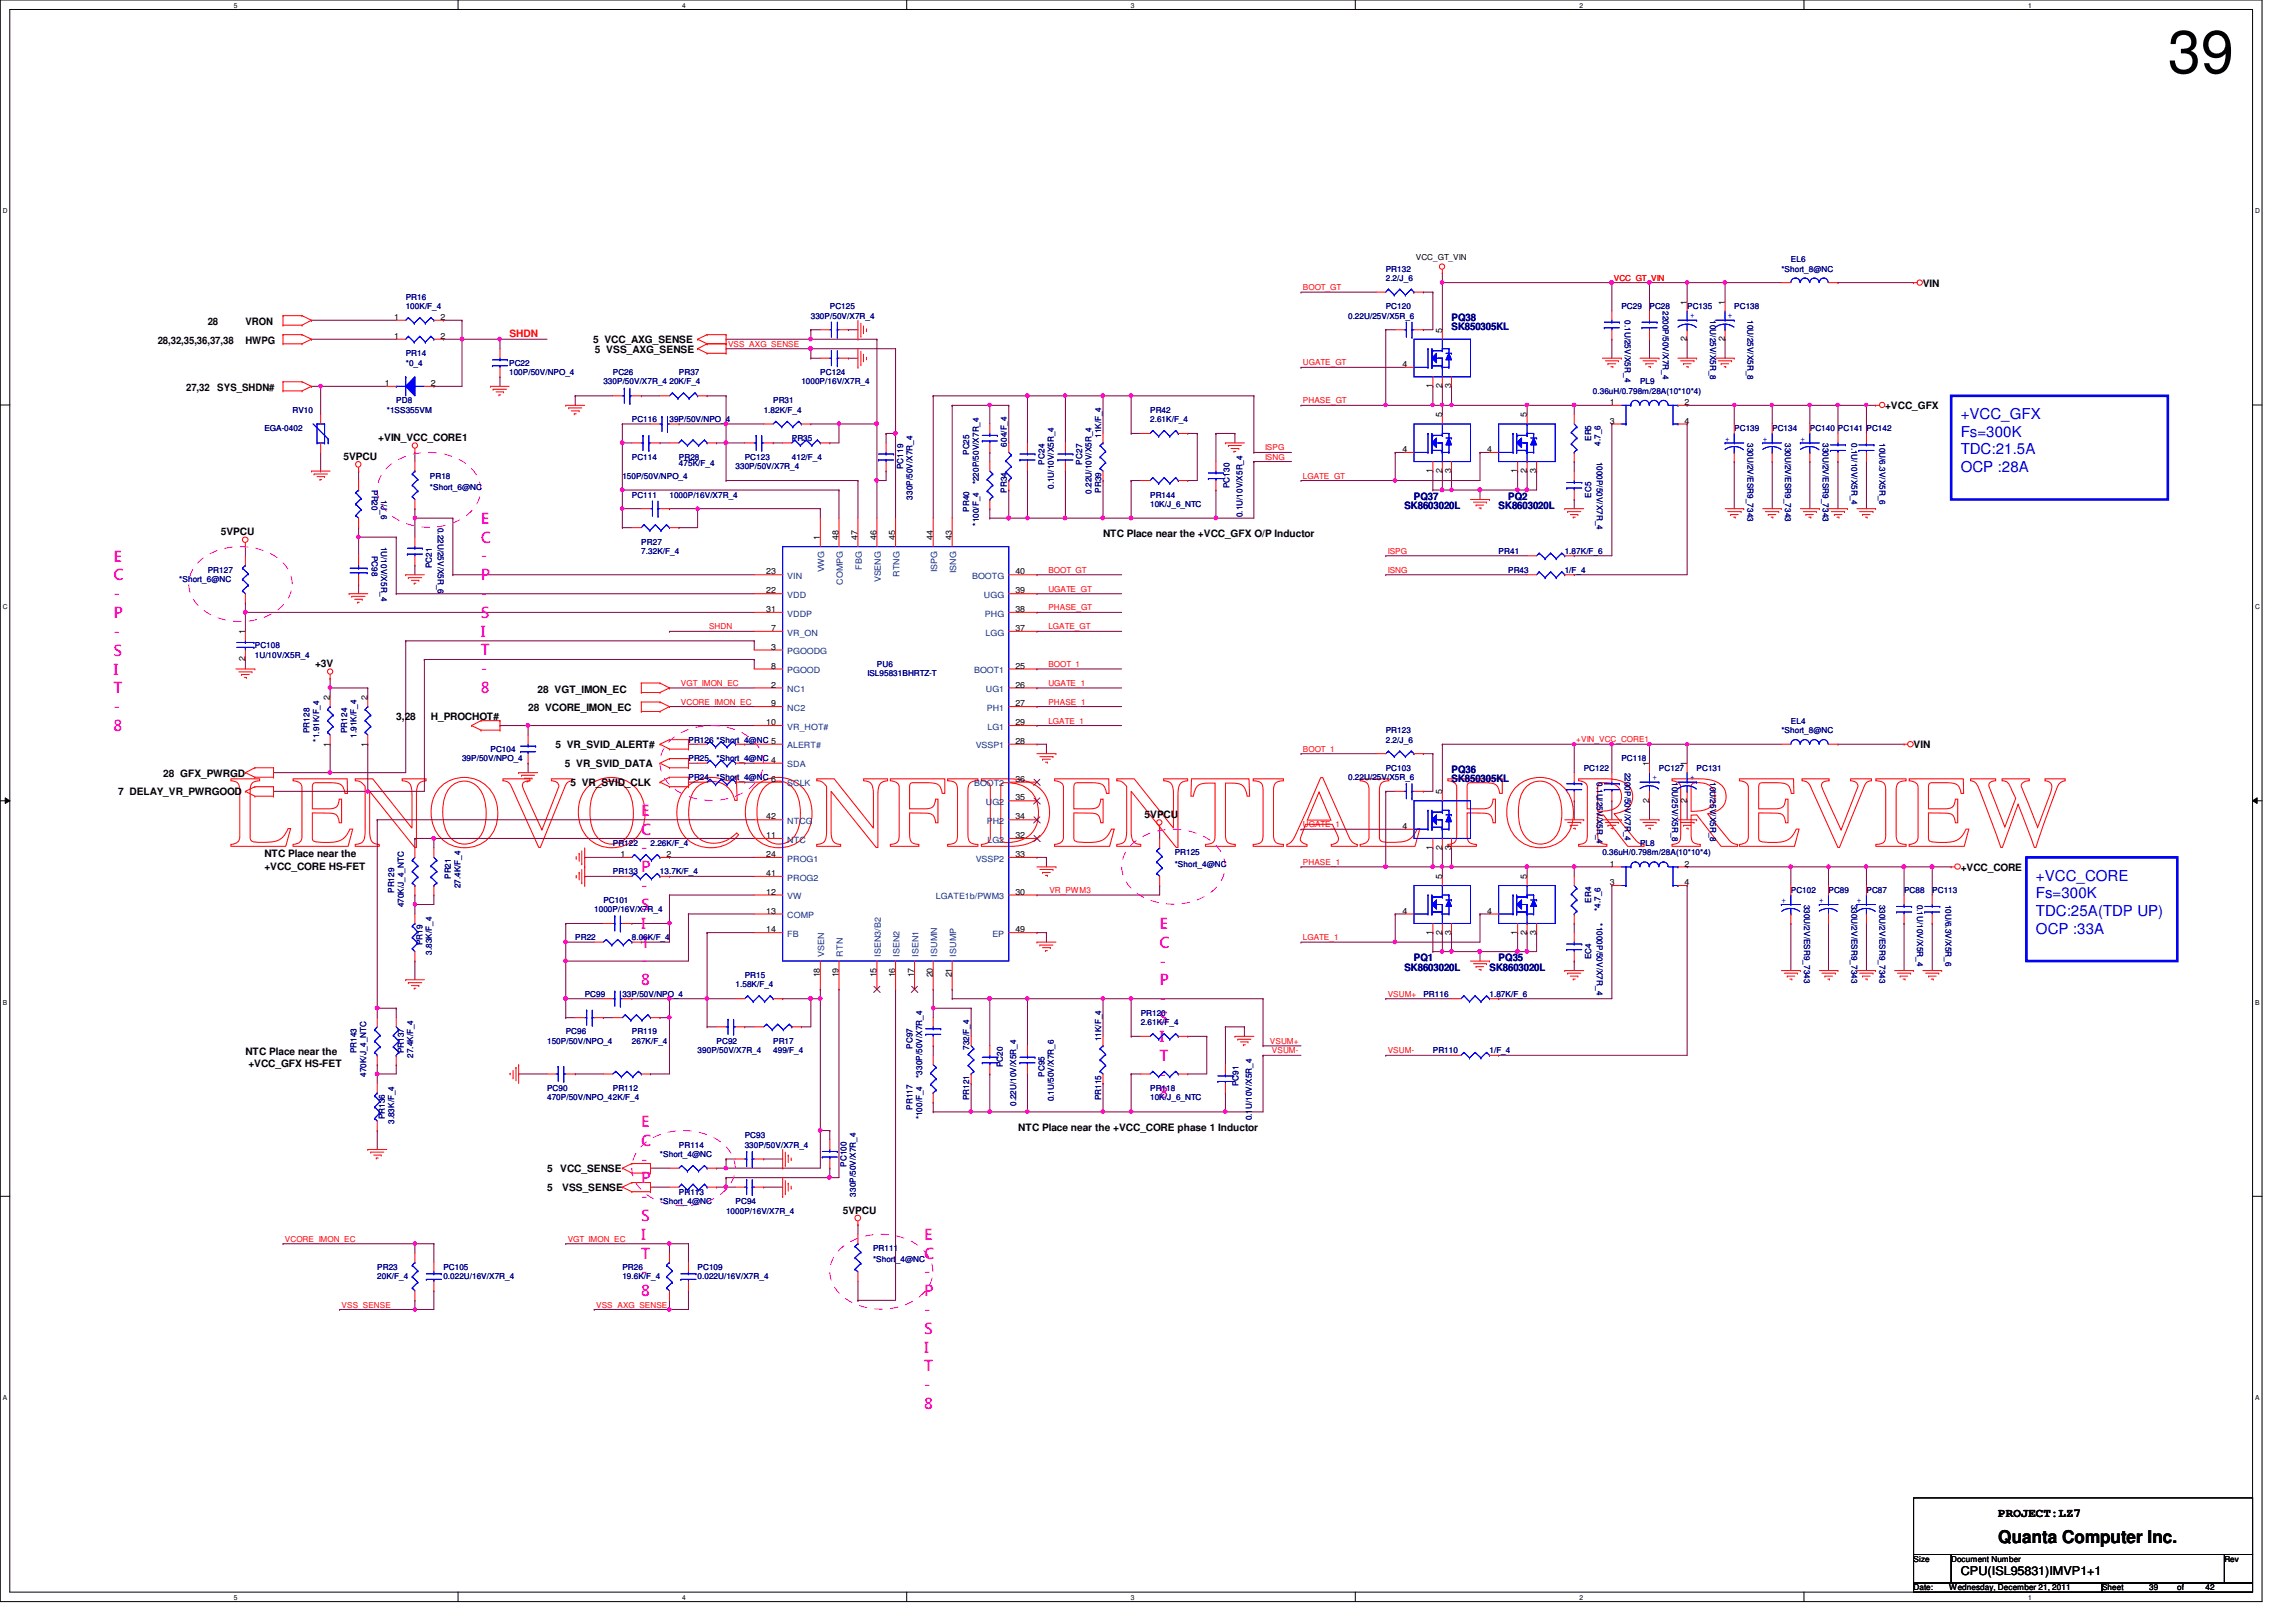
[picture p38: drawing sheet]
<svg xmlns="http://www.w3.org/2000/svg" width="297mm" height="210mm" viewBox="0 0 297 210" stroke-linecap="round" stroke-linejoin="round" font-family="sans-serif">
<defs><g id="words">
<text font-size="13.2" fill="#f00" x="29.7" y="109.5">LENOVO CONFIDENTIAL FOR REVIEW</text>
<text font-size="7.8" x="280.5" y="9.4">39</text>
<text font-size="2.3" x="258.5" y="199.6">Quanta Computer Inc.</text>
<g font-size="1.9" fill="#00f">
<text x="253.7" y="54.2">+VCC_GFX</text>
<text x="253.7" y="56.5">Fs=300K</text>
<text x="253.7" y="58.8">TDC:21.5A</text>
<text x="253.7" y="61.1">OCP :28A</text>
<text x="263.4" y="114">+VCC_CORE</text>
<text x="263.4" y="116.2">Fs=300K</text>
<text x="263.4" y="118.5">TDC:25A(TDP UP)</text>
<text x="263.4" y="120.8">OCP :33A</text>
</g>
<g font-size="1.9" fill="#f0f">
<text x="62.2" y="67.8">E</text>
<text x="62.2" y="70.2">C</text>
<text x="14.7" y="72.7">E</text>
<text x="14.7" y="75.1">C</text>
<text x="14.7" y="77.6">-</text>
<text x="62.2" y="72.6">-</text>
<text x="62.2" y="75.1">P</text>
<text x="62.2" y="77.5">-</text>
<text x="14.7" y="80">P</text>
<text x="14.7" y="82.4">-</text>
<text x="62.2" y="79.9">S</text>
<text x="62.2" y="82.4">I</text>
<text x="14.7" y="84.9">S</text>
<text x="14.7" y="87.3">I</text>
<text x="14.7" y="89.7">T</text>
<text x="62.2" y="84.8">T</text>
<text x="62.2" y="87.2">-</text>
<text x="62.2" y="89.7">8</text>
<text x="14.7" y="92.2">-</text>
<text x="14.7" y="94.6">8</text>
<text x="83" y="105.6">E</text>
<text x="83" y="108">C</text>
<text x="83" y="110.4">-</text>
<text x="83" y="112.9">P</text>
<text x="83" y="115.3">-</text>
<text x="83" y="117.8">S</text>
<text x="83" y="120.2">I</text>
<text x="83" y="122.6">T</text>
<text x="83" y="125.1">-</text>
<text x="150" y="120.2">E</text>
<text x="150" y="122.7">C</text>
<text x="150" y="125.1">-</text>
<text x="83" y="127.5">8</text>
<text x="150" y="127.5">P</text>
<text x="150" y="130">-</text>
<text x="150" y="132.4">S</text>
<text x="150" y="134.8">I</text>
<text x="150" y="137.3">T</text>
<text x="150" y="139.7">-</text>
<text x="150" y="142.1">8</text>
<text x="83" y="145.8">E</text>
<text x="83" y="148.3">C</text>
<text x="83" y="150.7">-</text>
<text x="83" y="153.1">P</text>
<text x="83" y="155.6">-</text>
<text x="83" y="158">S</text>
<text x="83" y="160.4">I</text>
<text x="119.5" y="160.4">E</text>
<text x="83" y="162.9">T</text>
<text x="83" y="165.3">-</text>
<text x="83" y="167.7">8</text>
<text x="119.5" y="162.9">C</text>
<text x="119.5" y="165.3">-</text>
<text x="119.5" y="167.7">P</text>
<text x="119.5" y="170.2">-</text>
<text x="119.5" y="172.6">S</text>
<text x="119.5" y="175">I</text>
<text x="119.5" y="177.5">T</text>
<text x="119.5" y="179.9">-</text>
<text x="119.5" y="182.4">8</text>
</g>
<g font-size="1.6">
<text x="258.5" y="196.3">PROJECT:LZ7</text>
<text x="253.7" y="203.8">CPU(ISL95831)IMVP1+1</text>
</g>
<g font-size="1.3" fill="#000080">
<text x="187.8" y="41.5">PQ38</text>
<text x="187.8" y="42.7">SK850305KL</text>
<text x="181.7" y="65.9">SK8603020L</text>
<text x="182.9" y="64.6">PQ37</text>
<text x="193.9" y="65.9">SK8603020L</text>
<text x="195.1" y="64.6">PQ2</text>
<text x="187.8" y="100">PQ36</text>
<text x="187.8" y="101.2">SK850305KL</text>
<text x="181.7" y="125.6">SK8603020L</text>
<text x="182.9" y="124.4">PQ1</text>
<text x="192.7" y="125.6">SK8603020L</text>
<text x="193.9" y="124.4">PQ35</text>
</g>
<g font-size="1.3">
<text x="248.7" y="37.1">VIN</text>
<text x="20.4" y="44.5">28,32,35,36,37,38</text>
<text x="26.9" y="42.1">28</text>
<text x="31.7" y="44.5">HWPG</text>
<text x="31.7" y="42.1">VRON</text>
<text x="76.7" y="44.4">5 VCC_AXG_SENSE</text>
<text x="77" y="45.6">5 VSS_AXG_SENSE</text>
<text x="24.1" y="50.6">27,32</text>
<text x="28.1" y="50.6">SYS_SHDN#</text>
<text x="243.9" y="52.9">+VCC_GFX</text>
<text x="44.4" y="59.5">5VPCU</text>
<text x="48.9" y="57.1">+VIN_VCC_CORE1</text>
<text x="28.6" y="69.3">5VPCU</text>
<text x="142.7" y="69.5">NTC Place near the +VCC_GFX O/P Inductor</text>
<text x="40.8" y="86.3">+3V</text>
<text x="69.6" y="89.6">28 VGT_IMON_EC</text>
<text x="51.3" y="93.2">3,28</text>
<text x="55.7" y="93.2">H_PROCHOT#</text>
<text x="68.3" y="92.1">28 VCORE_IMON_EC</text>
<text x="21.1" y="100.5">28 GFX_PWRGD</text>
<text x="71.9" y="96.8">5 VR_SVID_ALERT#</text>
<text x="73.1" y="99.3">5 VR_SVID_DATA</text>
<text x="73.8" y="101.7">5 VR_SVID_CLK</text>
<text x="247.6" y="96.8">VIN</text>
<text x="15.3" y="102.9">7 DELAY_VR_PWRGOOD</text>
<text x="148.1" y="105.8">5VPCU</text>
<text x="34.2" y="111">NTC Place near the</text>
<text x="34.2" y="112.5">+VCC_CORE HS-FET</text>
<text x="253.7" y="112.7">+VCC_CORE</text>
<text x="31.7" y="136.6">NTC Place near the</text>
<text x="32.1" y="138.1">+VCC_GFX HS-FET</text>
<text x="131.7" y="146.3">NTC Place near the +VCC_CORE phase 1 Inductor</text>
<text x="70.8" y="151.7">5</text>
<text x="70.8" y="154.1">5</text>
<text x="72.5" y="151.7">VCC_SENSE</text>
<text x="72.7" y="154.1">VSS_SENSE</text>
<text x="109" y="157.1">5VPCU</text>
</g>
<text font-size="1.3" fill="#f00" x="65.9" y="43.6">SHDN</text>
<g font-size="1.1" fill="#000080">
<text x="179.3" y="35.1">PR132</text>
<text x="230.5" y="35.1">*Short_8@NC</text>
<text x="231.7" y="33.9">EL6</text>
<text x="52.5" y="38.8">PR16</text>
<text x="52.5" y="40">100K/F_4</text>
<text x="104.9" y="41.2">330P/50V/X7R_4</text>
<text x="107.4" y="40">PC125</text>
<text x="174.4" y="41.2">0.22U/25V/X5R_6</text>
<text x="179.3" y="36.3">2.2/J_6</text>
<text x="179.3" y="40">PC120</text>
<text x="209.8" y="40">PC29</text>
<text x="210.2" y="41.4" transform="rotate(90 210.2 41.4)">0.1U/25V/X5R_4</text>
<text x="213.4" y="40">PC28</text>
<text x="215.1" y="40.3" transform="rotate(90 215.1 40.3)">2200P/50V/X7R_4</text>
<text x="218.3" y="40">PC135</text>
<text x="221.2" y="41.4" transform="rotate(90 221.2 41.4)">10U/25V/X5R_8</text>
<text x="224.4" y="40">PC138</text>
<text x="226.1" y="41.4" transform="rotate(90 226.1 41.4)">10U/25V/X5R_8</text>
<text x="52.5" y="46.1">PR14</text>
<text x="52.5" y="47.3">*0_4</text>
<text x="65.9" y="47.3">PC22</text>
<text x="37.8" y="53.4">RV10</text>
<text x="50" y="53.4">*1SS355VM</text>
<text x="51.3" y="52.2">PD8</text>
<text x="65.9" y="48.5">100P/50V/NPO_4</text>
<text x="78.1" y="49.7">330P/50V/X7R_4</text>
<text x="79.3" y="48.5">PC26</text>
<text x="86.6" y="49.7">20K/F_4</text>
<text x="87.8" y="48.5">PR37</text>
<text x="98.8" y="53.4">1.82K/F_4</text>
<text x="100" y="52.2">PR31</text>
<text x="103.7" y="49.7">1000P/16V/X7R_4</text>
<text x="106.1" y="48.5">PC124</text>
<text x="148.8" y="53.4">PR42</text>
<text x="206.1" y="51">0.36uH/0.798m/28A(10*10*4)</text>
<text x="212.2" y="49.7">PL9</text>
<text x="34.2" y="55.8">EGA-0402</text>
<text x="81.7" y="59.5">PC114</text>
<text x="81.7" y="54.6">PC116</text>
<text x="86.6" y="54.6">39P/50V/NPO_4</text>
<text x="87.8" y="59.5">PR28</text>
<text x="96.3" y="59.5">PC123</text>
<text x="102.4" y="57.1">PR35</text>
<text x="102.4" y="59.5">412/F_4</text>
<text x="125.4" y="58.9" transform="rotate(-90 125.4 58.9)">PC25</text>
<text x="130.3" y="57.8" transform="rotate(-90 130.3 57.8)">604/F_4</text>
<text x="142.4" y="56.7" transform="rotate(-90 142.4 56.7)">11K/F_4</text>
<text x="148.8" y="54.6">2.61K/F_4</text>
<text x="205.9" y="57.1" transform="rotate(-90 205.9 57.1)">ER5</text>
<text x="206.6" y="59.7" transform="rotate(90 206.6 59.7)">1000P/50V/X7R_4</text>
<text x="207" y="57.7" transform="rotate(-90 207 57.7)">4.7_6</text>
<text x="224.4" y="55.8">PC139</text>
<text x="226.1" y="57.3" transform="rotate(90 226.1 57.3)">330U/2V/ESR9_7343</text>
<text x="229.3" y="55.8">PC134</text>
<text x="231" y="57.3" transform="rotate(90 231 57.3)">330U/2V/ESR9_7343</text>
<text x="234.1" y="55.8">PC140</text>
<text x="235.8" y="57.3" transform="rotate(90 235.8 57.3)">330U/2V/ESR9_7343</text>
<text x="237.8" y="55.8">PC141</text>
<text x="239.5" y="57.3" transform="rotate(90 239.5 57.3)">0.1U/10V/X5R_4</text>
<text x="241.5" y="55.8">PC142</text>
<text x="243.2" y="57.3" transform="rotate(90 243.2 57.3)">10U/6.3V/X5R_6</text>
<text x="48.1" y="63.4" transform="rotate(90 48.1 63.4)">PR20</text>
<text x="49.3" y="64.6" transform="rotate(90 49.3 64.6)">1/J_6</text>
<text x="55.6" y="61.9">PR18</text>
<text x="55.6" y="63.4">*Short_6@NC</text>
<text x="80.5" y="61.9">150P/50V/NPO_4</text>
<text x="81.7" y="64.4">PC111</text>
<text x="86.6" y="64.4">1000P/16V/X7R_4</text>
<text x="87.8" y="60.2">475K/F_4</text>
<text x="95.2" y="60.7">330P/50V/X7R_4</text>
<text x="116.8" y="60.7" transform="rotate(-90 116.8 60.7)">PC119</text>
<text x="118.1" y="64.6" transform="rotate(-90 118.1 64.6)">330P/50V/X7R_4</text>
<text x="126.6" y="62.7" transform="rotate(-90 126.6 62.7)">*220P/50V/X7R_4</text>
<text x="130.3" y="63.8" transform="rotate(-90 130.3 63.8)">PR34</text>
<text x="135.1" y="60.1" transform="rotate(-90 135.1 60.1)">PC24</text>
<text x="136.4" y="63.3" transform="rotate(-90 136.4 63.3)">0.1U/10V/X5R_4</text>
<text x="140" y="60.1" transform="rotate(-90 140 60.1)">PC27</text>
<text x="141.2" y="63.9" transform="rotate(-90 141.2 63.9)">0.22U/10V/X5R_4</text>
<text x="142.4" y="63.8" transform="rotate(-90 142.4 63.8)">PR39</text>
<text x="148.8" y="64.4">PR144</text>
<text x="148.8" y="65.6">10K/J_6_NTC</text>
<text x="159" y="63.2" transform="rotate(-90 159 63.2)">PC130</text>
<text x="205.9" y="64.4" transform="rotate(-90 205.9 64.4)">EC5</text>
<text x="48.1" y="71.9" transform="rotate(90 48.1 71.9)">PC98</text>
<text x="49.3" y="70.7" transform="rotate(90 49.3 70.7)">1U/10V/X5R_4</text>
<text x="56.6" y="68.3" transform="rotate(90 56.6 68.3)">0.22U/25V/X5R_6</text>
<text x="83" y="70.5">PR27</text>
<text x="83" y="71.7">7.32K/F_4</text>
<text x="125.4" y="66.2" transform="rotate(-90 125.4 66.2)">PR40</text>
<text x="126.6" y="68" transform="rotate(-90 126.6 68)">*100/F_4</text>
<text x="160.7" y="66.9" transform="rotate(-90 160.7 66.9)">0.1U/10V/X5R_4</text>
<text x="193.9" y="71.7">PR41</text>
<text x="202.4" y="71.7">1.87K/F_6</text>
<text x="23.2" y="75.4">*Short_6@NC</text>
<text x="26.9" y="74.1">PR127</text>
<text x="55.9" y="73.5" transform="rotate(-90 55.9 73.5)">PC21</text>
<text x="195.1" y="74.1">PR43</text>
<text x="202.4" y="74.1">1/F_4</text>
<text x="33" y="83.9">PC108</text>
<text x="33" y="85.1">1U/10V/X5R_4</text>
<text x="112.2" y="87.5">ISL95831BHRTZ-T</text>
<text x="113.5" y="86.3">PU6</text>
<text x="40" y="94.9" transform="rotate(-90 40 94.9)">PR128</text>
<text x="41.3" y="96" transform="rotate(-90 41.3 96)">*1.91K/F_4</text>
<text x="44.9" y="94.9" transform="rotate(-90 44.9 94.9)">PR124</text>
<text x="46.1" y="95.5" transform="rotate(-90 46.1 95.5)">1.91K/F_4</text>
<text x="179.3" y="94.9">PR123</text>
<text x="230.5" y="94.9">*Short_8@NC</text>
<text x="231.7" y="93.6">EL4</text>
<text x="59.8" y="98.5">39P/50V/NPO_4</text>
<text x="63.5" y="97.3">PC104</text>
<text x="89.1" y="96.1">PR126 *Short_4@NC 5</text>
<text x="89.1" y="101">PR24</text>
<text x="89.1" y="98.5">PR25</text>
<text x="92.7" y="101">*Short_4@NC 6</text>
<text x="92.7" y="98.5">*Short_4@NC 4</text>
<text x="174.4" y="101">0.22U/25V/X5R_6</text>
<text x="179.3" y="96.1">2.2/J_6</text>
<text x="179.3" y="99.7">PC103</text>
<text x="204.9" y="99.7">PC122</text>
<text x="206.6" y="101.2" transform="rotate(90 206.6 101.2)">0.1U/25V/X5R_4</text>
<text x="209.8" y="98.5">PC118</text>
<text x="210.2" y="100" transform="rotate(90 210.2 100)">2200P/50V/X7R_4</text>
<text x="214.6" y="99.7">PC127</text>
<text x="216.3" y="101.2" transform="rotate(90 216.3 101.2)">10U/25V/X5R_8</text>
<text x="219.5" y="99.7">PC131</text>
<text x="221.2" y="101.2" transform="rotate(90 221.2 101.2)">10U/25V/X5R_8</text>
<text x="58.3" y="113.7" transform="rotate(-90 58.3 113.7)">PR21</text>
<text x="79.3" y="113.2">PR133</text>
<text x="79.3" y="109.5">PR122</text>
<text x="84.2" y="109.5">2.26K/F_4</text>
<text x="85.4" y="113.2">13.7K/F_4</text>
<text x="152" y="110.7">PR125</text>
<text x="152" y="112.2">*Short_4@NC</text>
<text x="207.3" y="110.7">0.36uH/0.798m/28A(10*10*4)</text>
<text x="212.2" y="109.5">PL8</text>
<text x="51" y="115.6" transform="rotate(-90 51 115.6)">PR129</text>
<text x="52.2" y="117.4" transform="rotate(-90 52.2 117.4)">470K/J_4_NTC</text>
<text x="59.6" y="115" transform="rotate(-90 59.6 115)">27.4K/F_4</text>
<text x="76.9" y="118">1000P/16V/X7R_4</text>
<text x="78.1" y="116.8">PC101</text>
<text x="205.9" y="116.8" transform="rotate(-90 205.9 116.8)">ER4</text>
<text x="206.6" y="119.5" transform="rotate(90 206.6 119.5)">*1000P/50V/X7R_4</text>
<text x="207" y="117.9" transform="rotate(-90 207 117.9)">*4.7_6</text>
<text x="231.7" y="115.6">PC102</text>
<text x="233.4" y="117.1" transform="rotate(90 233.4 117.1)">330U/2V/ESR9_7343</text>
<text x="236.6" y="115.6">PC89</text>
<text x="239.5" y="117.1" transform="rotate(90 239.5 117.1)">330U/2V/ESR9_7343</text>
<text x="241.5" y="115.6">PC87</text>
<text x="243.2" y="117.1" transform="rotate(90 243.2 117.1)">330U/2V/ESR9_7343</text>
<text x="246.3" y="115.6">PC88</text>
<text x="248" y="117.1" transform="rotate(90 248 117.1)">0.1U/10V/X5R_4</text>
<text x="250" y="115.6">PC113</text>
<text x="251.7" y="117.1" transform="rotate(90 251.7 117.1)">10U/6.3V/X5R_6</text>
<text x="54.6" y="122.3" transform="rotate(-90 54.6 122.3)">PR19</text>
<text x="55.9" y="123.5" transform="rotate(-90 55.9 123.5)">3.83K/F_4</text>
<text x="74.4" y="121.7">PR22</text>
<text x="81.7" y="121.7">8.06K/F_4</text>
<text x="205.9" y="124.1" transform="rotate(-90 205.9 124.1)">EC4</text>
<text x="75.6" y="129">PC99</text>
<text x="80.5" y="129">33P/50V/NPO_4</text>
<text x="95.2" y="127.8">1.58K/F_4</text>
<text x="96.3" y="126.6">PR15</text>
<text x="147.6" y="131.4">PR120</text>
<text x="184.1" y="129">PR116</text>
<text x="192.7" y="129">1.87K/F_6</text>
<text x="46.1" y="136.3" transform="rotate(-90 46.1 136.3)">PR143</text>
<text x="52.2" y="136.3" transform="rotate(-90 52.2 136.3)">PR137</text>
<text x="53.5" y="136.9" transform="rotate(-90 53.5 136.9)">27.4K/F_4</text>
<text x="70.8" y="135.1">150P/50V/NPO_4</text>
<text x="73.2" y="133.9">PC96</text>
<text x="81.7" y="133.9">PR119</text>
<text x="81.7" y="135.1">267K/F_4</text>
<text x="90.3" y="136.3">390P/50V/X7R_4</text>
<text x="92.7" y="135.1">PC92</text>
<text x="100" y="135.1">PR17</text>
<text x="100" y="136.3">499/F_4</text>
<text x="118.1" y="135.7" transform="rotate(-90 118.1 135.7)">PC97</text>
<text x="125.4" y="135.8" transform="rotate(-90 125.4 135.8)">732/F_4</text>
<text x="142.4" y="134.7" transform="rotate(-90 142.4 134.7)">11K/F_4</text>
<text x="147.6" y="132.7">2.61K/F_4</text>
<text x="185.4" y="136.3">PR110</text>
<text x="192.7" y="136.3">1/F_4</text>
<text x="47.4" y="139.4" transform="rotate(-90 47.4 139.4)">470K/J_4_NTC</text>
<text x="70.8" y="141.2">PC90</text>
<text x="70.8" y="142.4">470P/50V/NPO_42K/F_4</text>
<text x="79.3" y="141.2">PR112</text>
<text x="118.1" y="143.6" transform="rotate(-90 118.1 143.6)">PR117</text>
<text x="119.3" y="139.5" transform="rotate(-90 119.3 139.5)">*330P/50V/X7R_4</text>
<text x="125.4" y="142.4" transform="rotate(-90 125.4 142.4)">PR121</text>
<text x="129.7" y="138.1" transform="rotate(-90 129.7 138.1)">PC20</text>
<text x="131.5" y="143.1" transform="rotate(-90 131.5 143.1)">0.22U/10V/X5R_4</text>
<text x="135.1" y="139.4" transform="rotate(-90 135.1 139.4)">PC95</text>
<text x="136.4" y="142.5" transform="rotate(-90 136.4 142.5)">0.1U/50V/X7R_6</text>
<text x="142.4" y="142.4" transform="rotate(-90 142.4 142.4)">PR115</text>
<text x="148.8" y="141.2">PR118</text>
<text x="148.8" y="142.4">10K/J_6_NTC</text>
<text x="160.2" y="140.6" transform="rotate(-90 160.2 140.6)">PC91</text>
<text x="49.8" y="144.9" transform="rotate(-90 49.8 144.9)">PR136</text>
<text x="51" y="145.5" transform="rotate(-90 51 145.5)">3.83K/F_4</text>
<text x="85.4" y="149.7">*Short_4@NC</text>
<text x="87.8" y="148.5">PR114</text>
<text x="96.3" y="147.3">PC93</text>
<text x="96.3" y="148.5">330P/50V/X7R_4</text>
<text x="119.3" y="144.9" transform="rotate(-90 119.3 144.9)">*100/F_4</text>
<text x="162" y="145" transform="rotate(-90 162 145)">0.1U/10V/X5R_4</text>
<text x="85.4" y="155.8">*Short_4@NC</text>
<text x="87.8" y="154.6">PR113</text>
<text x="95.2" y="155.8">PC94</text>
<text x="109.5" y="151" transform="rotate(-90 109.5 151)">PC100</text>
<text x="110.7" y="154.9" transform="rotate(-90 110.7 154.9)">330P/50V/X7R_4</text>
<text x="93.9" y="157.1">1000P/16V/X7R_4</text>
<text x="112.9" y="161.9">PR111</text>
<text x="48.8" y="164.3">PR23</text>
<text x="48.8" y="165.6">20K/F_4</text>
<text x="57.4" y="164.3">PC105</text>
<text x="57.4" y="165.6">0.022U/16V/X7R_4</text>
<text x="80.5" y="164.3">PR26</text>
<text x="80.5" y="165.6">19.6K/F_4</text>
<text x="90.3" y="164.3">PC109</text>
<text x="90.3" y="165.6">0.022U/16V/X7R_4</text>
<text x="112.9" y="163.4">*Short_4@NC</text>
</g>
<g font-size="1.1">
<text x="183.2" y="33.7">VCC_GT_VIN</text>
<text x="51" y="41.4">1</text>
<text x="57" y="41.4">2</text>
<text x="218.2" y="39.4" transform="rotate(-90 218.2 39.4)">1</text>
<text x="223.1" y="39.4" transform="rotate(-90 223.1 39.4)">1</text>
<text x="51" y="43.9">1</text>
<text x="57" y="43.9">2</text>
<text x="181.4" y="47.5">4</text>
<text x="186.6" y="43.1" transform="rotate(-90 186.6 43.1)">5</text>
<text x="218.2" y="44.2" transform="rotate(-90 218.2 44.2)">2</text>
<text x="223.1" y="44.2" transform="rotate(-90 223.1 44.2)">2</text>
<text x="49.8" y="50">1</text>
<text x="55.7" y="50">2</text>
<text x="185.3" y="50.2" transform="rotate(-90 185.3 50.2)">1</text>
<text x="186.6" y="50.2" transform="rotate(-90 186.6 50.2)">2</text>
<text x="187.7" y="50.2" transform="rotate(-90 187.7 50.2)">3</text>
<text x="208.3" y="52.4">1</text>
<text x="217.9" y="52.4">2</text>
<text x="181.4" y="58.5">4</text>
<text x="186.6" y="54" transform="rotate(-90 186.6 54)">5</text>
<text x="192.4" y="58.5">4</text>
<text x="197.5" y="54" transform="rotate(-90 197.5 54)">5</text>
<text x="208.3" y="54.8">3</text>
<text x="217.9" y="54.8">4</text>
<text x="185.3" y="61.2" transform="rotate(-90 185.3 61.2)">1</text>
<text x="186.6" y="61.2" transform="rotate(-90 186.6 61.2)">2</text>
<text x="187.7" y="61.2" transform="rotate(-90 187.7 61.2)">3</text>
<text x="196.3" y="61.2" transform="rotate(-90 196.3 61.2)">1</text>
<text x="197.5" y="61.2" transform="rotate(-90 197.5 61.2)">2</text>
<text x="198.8" y="61.2" transform="rotate(-90 198.8 61.2)">3</text>
<text x="106.1" y="69.9" transform="rotate(-90 106.1 69.9)">1</text>
<text x="108.5" y="69.9" transform="rotate(-90 108.5 69.9)">48</text>
<text x="111" y="69.9" transform="rotate(-90 111 69.9)">47</text>
<text x="113.4" y="69.9" transform="rotate(-90 113.4 69.9)">46</text>
<text x="115.8" y="69.9" transform="rotate(-90 115.8 69.9)">45</text>
<text x="120.7" y="69.9" transform="rotate(-90 120.7 69.9)">44</text>
<text x="123.1" y="69.9" transform="rotate(-90 123.1 69.9)">43</text>
<text x="99.1" y="76.8">22</text>
<text x="99.1" y="74.3">23</text>
<text x="131.4" y="76.8">39</text>
<text x="131.4" y="74.3">40</text>
<text x="31.7" y="82.1" transform="rotate(-90 31.7 82.1)">1</text>
<text x="99.1" y="79.2">31</text>
<text x="99.8" y="81.7">7</text>
<text x="131.4" y="81.7">37</text>
<text x="131.4" y="79.2">38</text>
<text x="31.7" y="85.6" transform="rotate(-90 31.7 85.6)">2</text>
<text x="99.8" y="89">2</text>
<text x="99.8" y="84.1">3</text>
<text x="99.8" y="86.5">8</text>
<text x="131.4" y="86.5">25</text>
<text x="131.4" y="89">26</text>
<text x="42.7" y="90.6" transform="rotate(-90 42.7 90.6)">2</text>
<text x="47.5" y="90.6" transform="rotate(-90 47.5 90.6)">2</text>
<text x="99.1" y="93.9">10</text>
<text x="99.8" y="91.4">9</text>
<text x="131.4" y="91.4">27</text>
<text x="131.4" y="93.9">29</text>
<text x="42.7" y="96.6" transform="rotate(-90 42.7 96.6)">1</text>
<text x="47.5" y="96.6" transform="rotate(-90 47.5 96.6)">1</text>
<text x="131.4" y="96.3">28</text>
<text x="131.4" y="101.2">36</text>
<text x="213.4" y="99.1" transform="rotate(-90 213.4 99.1)">1</text>
<text x="218.2" y="99.1" transform="rotate(-90 218.2 99.1)">1</text>
<text x="99.1" y="106">42</text>
<text x="131.4" y="106">34</text>
<text x="131.4" y="103.6">35</text>
<text x="181.4" y="107.3">4</text>
<text x="186.6" y="102.8" transform="rotate(-90 186.6 102.8)">5</text>
<text x="213.4" y="103.9" transform="rotate(-90 213.4 103.9)">2</text>
<text x="218.2" y="103.9" transform="rotate(-90 218.2 103.9)">2</text>
<text x="80.3" y="110.9">1</text>
<text x="86.2" y="110.9">2</text>
<text x="99.1" y="108.5">11</text>
<text x="99.1" y="110.9">24</text>
<text x="99.1" y="113.4">41</text>
<text x="131.4" y="108.5">32</text>
<text x="131.4" y="110.9">33</text>
<text x="185.3" y="110" transform="rotate(-90 185.3 110)">1</text>
<text x="186.6" y="113.7" transform="rotate(-90 186.6 113.7)">5</text>
<text x="186.6" y="110" transform="rotate(-90 186.6 110)">2</text>
<text x="187.7" y="110" transform="rotate(-90 187.7 110)">3</text>
<text x="197.5" y="113.7" transform="rotate(-90 197.5 113.7)">5</text>
<text x="208.3" y="112.1">1</text>
<text x="217.9" y="112.1">2</text>
<text x="99.1" y="115.8">12</text>
<text x="99.1" y="118.2">13</text>
<text x="131.4" y="115.8">30</text>
<text x="181.4" y="118.2">4</text>
<text x="192.4" y="118.2">4</text>
<text x="208.3" y="114.6">3</text>
<text x="217.9" y="114.6">4</text>
<text x="99.1" y="120.7">14</text>
<text x="131.4" y="120.7">49</text>
<text x="185.3" y="121" transform="rotate(-90 185.3 121)">1</text>
<text x="186.6" y="121" transform="rotate(-90 186.6 121)">2</text>
<text x="187.7" y="121" transform="rotate(-90 187.7 121)">3</text>
<text x="196.3" y="121" transform="rotate(-90 196.3 121)">1</text>
<text x="197.5" y="121" transform="rotate(-90 197.5 121)">2</text>
<text x="198.8" y="121" transform="rotate(-90 198.8 121)">3</text>
<text x="106.1" y="126.5" transform="rotate(-90 106.1 126.5)">18</text>
<text x="108.5" y="126.5" transform="rotate(-90 108.5 126.5)">19</text>
<text x="113.4" y="126.5" transform="rotate(-90 113.4 126.5)">15</text>
<text x="115.8" y="126.5" transform="rotate(-90 115.8 126.5)">16</text>
<text x="118.3" y="126.5" transform="rotate(-90 118.3 126.5)">17</text>
<text x="120.7" y="126.5" transform="rotate(-90 120.7 126.5)">20</text>
<text x="123.1" y="126.5" transform="rotate(-90 123.1 126.5)">21</text>
<text x="247.6" y="202.1">Size</text>
<text x="252.4" y="202.1">Document Number</text>
<text x="287.8" y="202.1">Rev</text>
<text x="247.6" y="205.8">Date:</text>
<text x="252.2" y="205.8">Wednesday, December 21, 2011</text>
<text x="271.9" y="205.8">Sheet</text>
<text x="278" y="205.8">39</text>
<text x="281.7" y="205.8">of</text>
<text x="285.3" y="205.8">42</text>
</g>
<g font-size="1.1" fill="#f00">
<text x="168.6" y="37.5">BOOT_GT</text>
<text x="208.8" y="36.3">VCC_GT_VIN</text>
<text x="94.2" y="44.9">VSS_AXG_SENSE</text>
<text x="168.6" y="47.3">UGATE_GT</text>
<text x="168.6" y="52.2">PHASE_GT</text>
<text x="163.7" y="58.3">ISPG</text>
<text x="163.7" y="59.5">ISNG</text>
<text x="168.6" y="61.9">LGATE_GT</text>
<text x="179.5" y="71.7">ISPG</text>
<text x="135.6" y="76.6">UGATE_GT</text>
<text x="135.6" y="74.1">BOOT_GT</text>
<text x="179.5" y="74.1">ISNG</text>
<text x="91.7" y="81.4">SHDN</text>
<text x="135.6" y="81.4">LGATE_GT</text>
<text x="135.6" y="79">PHASE_GT</text>
<text x="88.1" y="88.8">VGT_IMON_EC</text>
<text x="135.6" y="86.3">BOOT_1</text>
<text x="135.6" y="88.8">UGATE_1</text>
<text x="88.1" y="91.2">VCORE_IMON_EC</text>
<text x="135.6" y="93.6">LGATE_1</text>
<text x="135.6" y="91.2">PHASE_1</text>
<text x="168.6" y="97.3">BOOT_1</text>
<text x="203.9" y="96.1">+VIN_VCC_CORE1</text>
<text x="168.6" y="107.1">UGATE_1</text>
<text x="168.6" y="111.9">PHASE_1</text>
<text x="135.8" y="115.6">VR_PWM3</text>
<text x="168.6" y="121.7">LGATE_1</text>
<text x="179.5" y="129">VSUM+</text>
<text x="164.3" y="135.1">VSUM+</text>
<text x="164.5" y="136.3">VSUM-</text>
<text x="179.5" y="136.3">VSUM-</text>
<text x="36.9" y="160.7">VCORE_IMON_EC</text>
<text x="73.4" y="160.7">VGT_IMON_EC</text>
<text x="44.2" y="169.2">VSS_SENSE</text>
<text x="77.1" y="169.2">VSS_AXG_SENSE</text>
</g>
<g font-size="1.1" fill="#00f">
<text x="218.6" y="41.2">+</text>
<text x="223.5" y="41.2">+</text>
<text x="223.2" y="57.2">+</text>
<text x="228" y="57.2">+</text>
<text x="232.9" y="57.2">+</text>
<text x="213.8" y="100.9">+</text>
<text x="218.6" y="100.9">+</text>
<text x="230.5" y="116.9">+</text>
<text x="235.4" y="116.9">+</text>
<text x="240.2" y="116.9">+</text>
</g>
<g font-size="1.1" fill="#004080">
<text x="101.9" y="77.4">VDD</text>
<text x="101.9" y="74.9">VIN</text>
<text x="106.6" y="74.1" transform="rotate(-90 106.6 74.1)">VWG</text>
<text x="109" y="75.7" transform="rotate(-90 109 75.7)">COMPG</text>
<text x="111.5" y="73.7" transform="rotate(-90 111.5 73.7)">FBG</text>
<text x="114" y="75.4" transform="rotate(-90 114 75.4)">VSENG</text>
<text x="116.4" y="74.6" transform="rotate(-90 116.4 74.6)">RTNG</text>
<text x="121.2" y="74.1" transform="rotate(-90 121.2 74.1)">ISPG</text>
<text x="123.7" y="74.2" transform="rotate(-90 123.7 74.2)">ISNG</text>
<text x="125.8" y="74.9">BOOTG</text>
<text x="127.3" y="77.4">UGG</text>
<text x="101.9" y="82.3">VR_ON</text>
<text x="101.9" y="79.8">VDDP</text>
<text x="127.4" y="79.8">PHG</text>
<text x="127.5" y="82.3">LGG</text>
<text x="101.9" y="89.6">NC1</text>
<text x="101.9" y="84.7">PGOODG</text>
<text x="101.9" y="87.1">PGOOD</text>
<text x="126" y="87.1">BOOT1</text>
<text x="127.5" y="89.6">UG1</text>
<text x="101.9" y="92">NC2</text>
<text x="101.9" y="94.4">VR_HOT#</text>
<text x="127.7" y="92">PH1</text>
<text x="127.8" y="94.4">LG1</text>
<text x="101.9" y="99.3">SDA</text>
<text x="101.9" y="96.9">ALERT#</text>
<text x="101.9" y="101.8">SCLK</text>
<text x="126" y="101.8">BOOT2</text>
<text x="126.2" y="96.9">VSSP1</text>
<text x="101.9" y="106.6">NTCG</text>
<text x="127.5" y="104.2">UG2</text>
<text x="127.7" y="106.6">PH2</text>
<text x="101.9" y="109.1">NTC</text>
<text x="101.9" y="111.5">PROG1</text>
<text x="101.9" y="114">PROG2</text>
<text x="126.2" y="111.5">VSSP2</text>
<text x="127.8" y="109.1">LG2</text>
<text x="101.9" y="116.4">VW</text>
<text x="101.9" y="118.8">COMP</text>
<text x="121.1" y="116.4">LGATE1b/PWM3</text>
<text x="101.9" y="121.2">FB</text>
<text x="106.6" y="123.8" transform="rotate(-90 106.6 123.8)">VSEN</text>
<text x="109" y="123.8" transform="rotate(-90 109 123.8)">RTN</text>
<text x="114" y="123.8" transform="rotate(-90 114 123.8)">ISEN3/B2</text>
<text x="116.4" y="123.8" transform="rotate(-90 116.4 123.8)">ISEN2</text>
<text x="118.8" y="123.8" transform="rotate(-90 118.8 123.8)">ISEN1</text>
<text x="121.2" y="123.8" transform="rotate(-90 121.2 123.8)">ISUMN</text>
<text x="123.7" y="123.8" transform="rotate(-90 123.7 123.8)">ISUMP</text>
<text x="128.4" y="121.2">EP</text>
</g>
<g font-size=".9">
<text x="30.3" y="1">5</text>
<text x="88.3" y="1">4</text>
<text x="146.3" y="1">3</text>
<text x="204.3" y="1">2</text>
<text x="262.4" y="1">1</text>
<text x=".4" y="27.6">D</text>
<text x="291.8" y="27.6">D</text>
<text x=".4" y="78.8">C</text>
<text x="291.8" y="78.8">C</text>
<text x=".4" y="130">B</text>
<text x="291.8" y="130">B</text>
<text x=".4" y="181.2">A</text>
<text x="291.8" y="181.2">A</text>
<text x="30.3" y="207">5</text>
<text x="88.3" y="207">4</text>
<text x="146.3" y="207">3</text>
<text x="204.3" y="207">2</text>
<text x="262.4" y="207">1</text>
</g>
</g></defs>
<path d="M0 0h292.6v207.3h-292.6zM1.3 1.2h290.1v204.8h-290.1z" fill="none" stroke="#000" stroke-width=".13"/>
<g fill="#fff">
<path d="M30.3 .2h.4v.9h-.4z"/>
<path d="M30.3 206.2h.4v1h-.4z"/>
</g>
<path d="M59.3 0v1.2M59.3 206v1.3" fill="none" stroke="#000" stroke-width=".13"/>
<g fill="#fff">
<path d="M88.3 .2h.4v.9h-.4z"/>
<path d="M88.3 206.2h.4v1h-.4z"/>
</g>
<path d="M117.3 0v1.2M117.3 206v1.3" fill="none" stroke="#000" stroke-width=".13"/>
<g fill="#fff">
<path d="M146.3 .2h.5v.9h-.5z"/>
<path d="M146.3 206.2h.5v1h-.5z"/>
</g>
<path d="M175.3 0v1.2M175.3 206v1.3" fill="none" stroke="#000" stroke-width=".13"/>
<g fill="#fff">
<path d="M204.3 .2h.5v.9h-.5z"/>
<path d="M204.3 206.2h.5v1h-.5z"/>
</g>
<path d="M233.4 0v1.2M233.4 206v1.3" fill="none" stroke="#000" stroke-width=".13"/>
<g fill="#fff">
<path d="M262.4 .2h.4v.9h-.4z"/>
<path d="M262.4 206.2h.4v1h-.4z"/>
<path d="M.4 26.8h.6v1h-.6z"/>
<path d="M291.8 26.8h.6v1h-.6z"/>
<path d="M.4 78h.6v1h-.6z"/>
<path d="M291.8 78h.6v1h-.6z"/>
</g>
<path d="M0 52.4h1.3M291.4 52.4h1.2" fill="none" stroke="#000" stroke-width=".13"/>
<g fill="#fff">
<path d="M.4 129.2h.5v1h-.5z"/>
<path d="M291.8 129.2h.5v1h-.5z"/>
</g>
<path d="M0 103.6h1.3M.7 103.3l.6 .3-.6 .4zM291.4 103.6l.6-.3v.7zM291.4 103.6h1.2" fill="none" stroke="#000" stroke-width=".13"/>
<path d="M.7 103.3l.6 .3-.6 .4zM291.4 103.6l.6-.3v.7z" fill="#000"/>
<g fill="#fff">
<path d="M.4 180.4h.5v1h-.5z"/>
<path d="M291.8 180.4h.5v1h-.5z"/>
</g>
<path d="M0 154.8h1.3M291.4 154.8h1.2" fill="none" stroke="#000" stroke-width=".13"/>
<g fill="none" stroke="#800040" stroke-width=".13">
<path d="M231.7 119.5h.1M231.7 112.2h.1M231.7 112.2v2.4M231.7 119.5v6.1M231.7 112.2h4.9M236.6 119.5h.1M236.6 112.2h.1M236.6 112.2v2.4M236.6 119.5v6.1M241.5 119.5h.1M241.5 112.2h.1M241.5 112.2v2.4"/>
<path d="M241.5 119.5v6.1"/>
</g>
<path d="M231.5 112h.3l.1 .1-.1 .2-.2 .1-.1-.1z" fill-rule="evenodd" fill="#f0f"/>
<path d="M231.5 112h.3l.1 .1-.1 .2-.2 .1-.1-.1z" fill="none" stroke="#f0f" stroke-width=".13"/>
<path d="M218.3 112.2h.1M218.3 112.2h13.4M236.6 112.2h.1M236.6 112.2h4.9" fill="none" stroke="#800040" stroke-width=".13"/>
<path d="M236.4 112h.3l.1 .1-.1 .2-.1 .1-.2-.1z" fill-rule="evenodd" fill="#f0f"/>
<path d="M236.4 112h.3l.1 .1-.1 .2-.1 .1-.2-.1z" fill="none" stroke="#f0f" stroke-width=".13"/>
<path d="M246.3 112.2h.1M246.3 112.2v3.6" fill="none" stroke="#800040" stroke-width=".13"/>
<path d="M246.1 112h.4v.1v.2l-.2 .1-.2-.1z" fill-rule="evenodd" fill="#f0f"/>
<path d="M246.1 112h.4v.1v.2l-.2 .1-.2-.1z" fill="none" stroke="#f0f" stroke-width=".13"/>
<path d="M246.3 119.5h.1M246.3 119.5v6.1M250 112.2h.1M250 112.2v3.6" fill="none" stroke="#800040" stroke-width=".13"/>
<path d="M249.8 112h.3l.1 .1-.1 .2-.2 .1-.1-.1z" fill-rule="evenodd" fill="#f0f"/>
<path d="M249.8 112h.3l.1 .1-.1 .2-.2 .1-.1-.1z" fill="none" stroke="#f0f" stroke-width=".13"/>
<path d="M246.3 112.2h.1M246.3 112.2h3.7M250 119.5h.1M250 119.5v6.1" fill="none" stroke="#800040" stroke-width=".13"/>
<path d="M246.1 112h.4v.1v.2l-.2 .1-.2-.1z" fill-rule="evenodd" fill="#f0f"/>
<path d="M246.1 112h.4v.1v.2l-.2 .1-.2-.1z" fill="none" stroke="#f0f" stroke-width=".13"/>
<path d="M241.5 112.2h.1M241.5 112.2h4.8" fill="none" stroke="#800040" stroke-width=".13"/>
<path d="M241.3 112h.3v.1v.2l-.2 .1-.1-.1z" fill-rule="evenodd" fill="#f0f"/>
<path d="M241.3 112h.3v.1v.2l-.2 .1-.1-.1z" fill="none" stroke="#f0f" stroke-width=".13"/>
<path d="M218.3 36.6h.1M218.3 36.6h4.9M223.2 36.6h.1M223.2 36.6v2.4M237.8 36.6h.1M237.8 36.6h9.8M186.6 96.3h.1M186.6 96.3h17.1M111 168.3h.1M111 168.3h4.9M111 165.8v2.5" fill="none" stroke="#800040" stroke-width=".13"/>
<path d="M218.1 36.4h.3l.1 .1-.1 .2-.1 .1-.2-.1z" fill-rule="evenodd" fill="#f0f"/>
<path d="M218.1 36.4h.3l.1 .1-.1 .2-.1 .1-.2-.1z" fill="none" stroke="#f0f" stroke-width=".13"/>
<path d="M213.4 36.6h.1M213.4 36.6h4.9M218.3 36.6h.1M218.3 36.6v2.4" fill="none" stroke="#800040" stroke-width=".13"/>
<path d="M213.2 36.4h.3l.1 .1-.1 .2-.1 .1-.2-.1z" fill-rule="evenodd" fill="#f0f"/>
<path d="M213.2 36.4h.3l.1 .1-.1 .2-.1 .1-.2-.1z" fill="none" stroke="#f0f" stroke-width=".13"/>
<g fill="none" stroke="#800040" stroke-width=".13">
<path d="M186.6 36.6h.1M186.6 36.6h21.9M74.4 51.2h.1M74.4 51.2v1.3M74.4 51.2h4.9M93.9 51.2h.1M93.9 51.2v3.7M168.3 47.5h.1M168.3 47.5h13.4M89.1 96.3h.1M89.1 96.3h1.2M101.3 129.2h.1"/>
<path d="M101.3 129.2h3.6M103.7 132.9h.1M104.9 129.2h.1M104.9 129.2v3.7h-1.2"/>
</g>
<path d="M104.7 129h.3l.1 .2-.1 .2-.1 .1-.2-.1z" fill-rule="evenodd" fill="#f0f"/>
<path d="M104.7 129h.3l.1 .2-.1 .2-.1 .1-.2-.1z" fill="none" stroke="#f0f" stroke-width=".13"/>
<path d="M67.1 139h.1M67.1 139h3.7M53.7 168.3h.1M53.7 169.5h.1M53.7 168.3v1.2M56.1 167h.1M56.1 167v2.5h-2.4" fill="none" stroke="#800040" stroke-width=".13"/>
<path d="M53.5 169.3h.3l.1 .2-.1 .1-.1 .1-.2-.1z" fill-rule="evenodd" fill="#f0f"/>
<path d="M53.5 169.3h.3l.1 .2-.1 .1-.1 .1-.2-.1z" fill="none" stroke="#f0f" stroke-width=".13"/>
<path d="M36.6 161h.1M36.6 161h19.5M53.7 161h.1M53.7 161v1.2M56.1 161h.1M56.1 161v2.4" fill="none" stroke="#800040" stroke-width=".13"/>
<path d="M53.5 160.8h.3l.1 .1-.1 .2-.1 .1-.2-.1z" fill-rule="evenodd" fill="#f0f"/>
<path d="M53.5 160.8h.3l.1 .1-.1 .2-.1 .1-.2-.1z" fill="none" stroke="#f0f" stroke-width=".13"/>
<g fill="none" stroke="#800040" stroke-width=".13">
<path d="M186.6 35.3h.1M186.6 36.6h.1M186.6 35.3v7.4M162.2 58.5h.1M162.2 59.7h.1M162.2 58.5h4.9M162.2 59.7h4.9M86.6 91.4h.1M86.6 91.4h11M134.2 86.6h.1M134.2 89h.1M134.2 93.9h.1"/>
<path d="M134.2 91.4h.1M134.2 91.4h10.9M134.2 86.6h10.9M134.2 89h10.9M134.2 93.9h10.9M218.3 114.6h.1M218.3 114.6v22M104.9 129.2h.1M104.9 129.2h1.2M43.9 169.5h.1M43.9 169.5h9.8"/>
</g>
<path d="M186.4 36.4h.3l.1 .1-.1 .2-.1 .1-.2-.1z" fill-rule="evenodd" fill="#f0f"/>
<path d="M186.4 36.4h.3l.1 .1-.1 .2-.1 .1-.2-.1z" fill="none" stroke="#f0f" stroke-width=".13"/>
<path d="M213.4 36.6h.1M213.4 36.6v3.7M83 51.2h.1M83 51.2h2.4M203.7 52.5h.1M203.7 52.5h4.8M213.4 43.9h.1M213.4 43.9v2.5" fill="none" stroke="#800040" stroke-width=".13"/>
<path d="M203.5 52.3h.3l.1 .1-.1 .1-.2 .1-.1-.1z" fill-rule="evenodd" fill="#f0f"/>
<path d="M203.5 52.3h.3l.1 .1-.1 .1-.2 .1-.1-.1z" fill="none" stroke="#f0f" stroke-width=".13"/>
<path d="M208.5 36.6h.1M208.5 36.6h4.9M86.6 89h.1M86.6 89h11M97.6 85.3h.1M97.6 82.9h.1M97.6 82.9v1.2M97.6 85.3v1.3M168.3 107.3h.1M168.3 107.3h13.4" fill="none" stroke="#800040" stroke-width=".13"/>
<path d="M208.3 36.4h.4v.1v.2l-.2 .1-.2-.1z" fill-rule="evenodd" fill="#f0f"/>
<path d="M208.3 36.4h.4v.1v.2l-.2 .1-.2-.1z" fill="none" stroke="#f0f" stroke-width=".13"/>
<path d="M224.4 59.7h.1M224.4 59.7v6.1M86.6 161h.1M86.6 161h2.5" fill="none" stroke="#800040" stroke-width=".13"/>
<path d="M86.4 160.8h.3l.1 .1-.1 .2-.1 .1-.2-.1z" fill-rule="evenodd" fill="#f0f"/>
<path d="M86.4 160.8h.3l.1 .1-.1 .2-.1 .1-.2-.1z" fill="none" stroke="#f0f" stroke-width=".13"/>
<path d="M73.2 161h.1M73.2 161h13.4M86.6 161h.1M86.6 169.5h.1M86.6 161v1.2M86.6 169.5h2.5M89.1 161h.1M89.1 161v2.4" fill="none" stroke="#800040" stroke-width=".13"/>
<path d="M86.4 169.3h.3l.1 .2-.1 .1-.1 .1-.2-.1z" fill-rule="evenodd" fill="#f0f"/>
<path d="M86.4 169.3h.3l.1 .2-.1 .1-.1 .1-.2-.1z" fill="none" stroke="#f0f" stroke-width=".13"/>
<g fill="none" stroke="#800040" stroke-width=".13">
<path d="M203.7 96.3h.1M203.7 96.3v3.7M208.5 96.3h.1M208.5 96.3v3.7M208.5 103.6h.1M208.5 103.6v2.5M213.4 103.6h.1M213.4 103.6v2.5M218.3 103.6h.1M218.3 103.6v2.5M93.9 153.6h.1M93.9 153.6h1.3"/>
<path d="M76.9 169.5h.1M86.6 168.3h.1M86.6 168.3v1.2h-9.7M89.1 167h.1M89.1 167v2.5"/>
</g>
<path d="M203.5 96.2h.3l.1 .1-.1 .1-.2 .1-.1-.1z" fill-rule="evenodd" fill="#f0f"/>
<path d="M203.5 96.2h.3l.1 .1-.1 .1-.2 .1-.1-.1z" fill="none" stroke="#f0f" stroke-width=".13"/>
<path d="M218.3 96.3h.1M218.3 96.3h12.2M203.7 103.6h.1M203.7 103.6v2.5" fill="none" stroke="#800040" stroke-width=".13"/>
<path d="M218.1 96.2h.3l.1 .1-.1 .1-.1 .1-.2-.1z" fill-rule="evenodd" fill="#f0f"/>
<path d="M218.1 96.2h.3l.1 .1-.1 .1-.1 .1-.2-.1z" fill="none" stroke="#f0f" stroke-width=".13"/>
<g fill="none" stroke="#800040" stroke-width=".13">
<path d="M229.3 59.7h.1M229.3 59.7v6.1M96.3 96.3h.1M96.3 98.8h.1M96.3 96.3h1.3M96.3 98.8h1.3M134.2 96.3h.1M134.2 96.3h1.2M135.4 96.3h.1M135.4 96.3v1.2M184.1 97.5h.1M184.1 97.5h1.3"/>
<path d="M185.4 97.5h.1M185.4 97.5v4.9h-1.3M237.8 96.3h.1M237.8 96.3h8.5M184.1 102.4h.1M84.2 139h.1M84.2 139h2.4M93.9 151.2h.1M93.9 151.2h12.2"/>
</g>
<path d="M93.7 151h.4v.2v.1l-.2 .1-.2-.1z" fill-rule="evenodd" fill="#f0f"/>
<path d="M93.7 151h.4v.2v.1l-.2 .1-.2-.1z" fill="none" stroke="#f0f" stroke-width=".13"/>
<path d="M224.4 52.5h.1M224.4 52.5h4.9M229.3 52.5h.1M229.3 52.5v2.4M134.2 76.8h.1M134.2 79.2h.1M134.2 76.8h10.9M134.2 79.2h10.9M134.2 81.7h.1M134.2 81.7h10.9" fill="none" stroke="#800040" stroke-width=".13"/>
<path d="M224.2 52.3h.3l.1 .1-.1 .1-.1 .1-.2-.1z" fill-rule="evenodd" fill="#f0f"/>
<path d="M224.2 52.3h.3l.1 .1-.1 .1-.1 .1-.2-.1z" fill="none" stroke="#f0f" stroke-width=".13"/>
<path d="M250 112.2h.1M250 112.2h2.4" fill="none" stroke="#800040" stroke-width=".13"/>
<path d="M249.8 112h.3l.1 .1-.1 .2-.2 .1-.1-.1z" fill-rule="evenodd" fill="#f0f"/>
<path d="M249.8 112h.3l.1 .1-.1 .2-.2 .1-.1-.1z" fill="none" stroke="#f0f" stroke-width=".13"/>
<path d="M187.8 123.1h.1M187.8 123.1h3.7" fill="none" stroke="#800040" stroke-width=".13"/>
<path d="M191.3 123h.3l.1 .1-.1 .2-.2 .1-.1-.1z" fill-rule="evenodd" fill="#f0f"/>
<path d="M191.3 123h.3l.1 .1-.1 .2-.2 .1-.1-.1z" fill="none" stroke="#f0f" stroke-width=".13"/>
<path d="M186.6 112.2h.1M186.6 112.2h1.2M203.7 119.5h.1M203.7 112.2h.1M203.7 112.2v1.2M203.7 119.5v1.2M203.7 124.4h.1M203.7 124.4v1.2" fill="none" stroke="#800040" stroke-width=".13"/>
<path d="M186.4 112h.3l.1 .1-.1 .2-.1 .1-.2-.1z" fill-rule="evenodd" fill="#f0f"/>
<path d="M186.4 112h.3l.1 .1-.1 .2-.1 .1-.2-.1z" fill="none" stroke="#f0f" stroke-width=".13"/>
<g fill="none" stroke="#800040" stroke-width=".13">
<path d="M180.5 118.3h.1M180.5 118.3h1.2M185.4 112.2h.1M185.4 109.7h.1M185.4 112.2h1.2M185.4 109.7v2.5M186.6 109.7h.1M186.6 112.2h.1M186.6 109.7v3.7M191.5 118.3h.1M191.5 118.3v3.6M197.6 112.2h.1"/>
<path d="M197.6 112.2v1.2M185.4 120.7h.1M185.4 120.7v2.4M197.6 123.1h.1M197.6 120.7h.1M197.6 120.7v2.4M198.8 120.7h.1M198.8 120.7v2.4h-1.2"/>
</g>
<path d="M197.4 123h.3l.1 .1-.1 .2-.2 .1-.1-.1z" fill-rule="evenodd" fill="#f0f"/>
<path d="M197.4 123h.3l.1 .1-.1 .2-.2 .1-.1-.1z" fill="none" stroke="#f0f" stroke-width=".13"/>
<path d="M180.5 121.9h.1M180.5 121.9h11" fill="none" stroke="#800040" stroke-width=".13"/>
<path d="M180.3 121.7h.3l.1 .2-.1 .2h-.1h-.2z" fill-rule="evenodd" fill="#f0f"/>
<path d="M180.3 121.7h.3l.1 .2-.1 .2h-.1h-.2z" fill="none" stroke="#f0f" stroke-width=".13"/>
<path d="M186.6 120.7h.1M186.6 120.7v2.4" fill="none" stroke="#800040" stroke-width=".13"/>
<path d="M186.4 123h.3l.1 .1-.1 .2-.1 .1-.2-.1z" fill-rule="evenodd" fill="#f0f"/>
<path d="M186.4 123h.3l.1 .1-.1 .2-.1 .1-.2-.1z" fill="none" stroke="#f0f" stroke-width=".13"/>
<path d="M191.5 123.1h.1M191.5 123.1h4.8" fill="none" stroke="#800040" stroke-width=".13"/>
<path d="M191.3 123h.3l.1 .1-.1 .2-.2 .1-.1-.1z" fill-rule="evenodd" fill="#f0f"/>
<path d="M191.3 123h.3l.1 .1-.1 .2-.2 .1-.1-.1z" fill="none" stroke="#f0f" stroke-width=".13"/>
<path d="M196.3 120.7h.1M196.3 120.7v2.4" fill="none" stroke="#800040" stroke-width=".13"/>
<path d="M196.1 123h.4l.1 .1-.1 .2-.2 .1-.2-.1z" fill-rule="evenodd" fill="#f0f"/>
<path d="M196.1 123h.4l.1 .1-.1 .2-.2 .1-.2-.1z" fill="none" stroke="#f0f" stroke-width=".13"/>
<path d="M187.8 109.7h.1M187.8 109.7v2.5M187.8 120.7h.1M187.8 120.7v2.4" fill="none" stroke="#800040" stroke-width=".13"/>
<path d="M187.6 123h.3l.1 .1-.1 .2-.1 .1-.2-.1z" fill-rule="evenodd" fill="#f0f"/>
<path d="M187.6 123h.3l.1 .1-.1 .2-.1 .1-.2-.1z" fill="none" stroke="#f0f" stroke-width=".13"/>
<path d="M203.7 96.3h.1M203.7 96.3h4.8M179.3 112.2h.1M179.3 112.2h6.1M180.5 118.3h.1M180.5 118.3v3.6M185.4 123.1h.1M185.4 123.1h1.2M191.5 123.1h.1M191.5 123.1v1.3M196.3 123.1h.1M196.3 123.1h1.3" fill="none" stroke="#800040" stroke-width=".13"/>
<path d="M185.2 112h.3l.1 .1-.1 .2-.2 .1-.1-.1z" fill-rule="evenodd" fill="#f0f"/>
<path d="M185.2 112h.3l.1 .1-.1 .2-.2 .1-.1-.1z" fill="none" stroke="#f0f" stroke-width=".13"/>
<path d="M179.1 112h.3l.1 .1-.1 .2-.2 .1-.1-.1z" fill-rule="evenodd" fill="#f0f"/>
<path d="M179.1 112h.3l.1 .1-.1 .2-.2 .1-.1-.1z" fill="none" stroke="#f0f" stroke-width=".13"/>
<g fill="none" stroke="#800040" stroke-width=".13">
<path d="M185.4 50h.1M185.4 50v2.5M229.3 52.5h.1M229.3 52.5h4.8M185.4 61h.1M185.4 61v2.4M168.3 97.5h.1M168.3 97.5h9.8M186.6 96.3h.1M186.6 96.3v6.1M96.3 101.2h.1M96.3 101.2h1.3"/>
<path d="M191.5 118.3h.1M191.5 118.3h1.2M208.5 114.6h.1M208.5 114.6v14.6h-14.6M168.3 121.9h.1M168.3 121.9h12.2M179.3 129.2h.1M179.3 136.6h.1M179.3 129.2h8.5M179.3 136.6h8.5M193.9 129.2h.1"/>
</g>
<path d="M233.9 52.3h.4l.1 .1-.1 .1-.2 .1-.2-.1z" fill-rule="evenodd" fill="#f0f"/>
<path d="M233.9 52.3h.4l.1 .1-.1 .1-.2 .1-.2-.1z" fill="none" stroke="#f0f" stroke-width=".13"/>
<path d="M229.1 52.3h.3v.1v.1l-.2 .1-.1-.1z" fill-rule="evenodd" fill="#f0f"/>
<path d="M229.1 52.3h.3v.1v.1l-.2 .1-.1-.1z" fill="none" stroke="#f0f" stroke-width=".13"/>
<path d="M184.1 37.8h.1M184.1 37.8h1.3M185.4 37.8h.1M185.4 37.8v4.9h-1.3M184.1 42.7h.1M186.6 52.5h.1M186.6 52.5h1.2" fill="none" stroke="#800040" stroke-width=".13"/>
<path d="M186.4 52.3h.3l.1 .1-.1 .1-.1 .1-.2-.1z" fill-rule="evenodd" fill="#f0f"/>
<path d="M186.4 52.3h.3l.1 .1-.1 .1-.1 .1-.2-.1z" fill="none" stroke="#f0f" stroke-width=".13"/>
<g fill="none" stroke="#800040" stroke-width=".13">
<path d="M185.4 52.5h.1M185.4 52.5h1.2M186.6 50h.1M186.6 52.5h.1M186.6 50v3.6M191.5 58.5h.1M191.5 58.5v3.7M197.6 52.5h.1M197.6 52.5v1.1M187.8 63.4h.1M187.8 63.4h3.7M197.6 63.4h.1"/>
<path d="M198.8 61h.1M198.8 61v2.4h-1.2"/>
</g>
<path d="M191.3 63.2h.3l.1 .2-.1 .1-.2 .1-.1-.1z" fill-rule="evenodd" fill="#f0f"/>
<path d="M191.3 63.2h.3l.1 .2-.1 .1-.2 .1-.1-.1z" fill="none" stroke="#f0f" stroke-width=".13"/>
<path d="M223.2 36.6h.1M223.2 36.6h7.3" fill="none" stroke="#800040" stroke-width=".13"/>
<path d="M223 36.4h.3v.1v.2l-.2 .1-.1-.1z" fill-rule="evenodd" fill="#f0f"/>
<path d="M223 36.4h.3v.1v.2l-.2 .1-.1-.1z" fill="none" stroke="#f0f" stroke-width=".13"/>
<path d="M203.7 59.7h.1M203.7 52.5h.1M203.7 52.5v1.1M203.7 59.7v1.3M196.3 61h.1M196.3 61v2.4M203.7 64.6h.1M203.7 64.6v1.2" fill="none" stroke="#800040" stroke-width=".13"/>
<path d="M196.1 63.2h.4l.1 .2-.1 .1-.2 .1-.2-.1z" fill-rule="evenodd" fill="#f0f"/>
<path d="M196.1 63.2h.4l.1 .2-.1 .1-.2 .1-.2-.1z" fill="none" stroke="#f0f" stroke-width=".13"/>
<path d="M187.8 50h.1M187.8 50v2.5M187.8 61h.1M187.8 61v2.4" fill="none" stroke="#800040" stroke-width=".13"/>
<path d="M187.6 63.2h.3l.1 .2-.1 .1-.1 .1-.2-.1z" fill-rule="evenodd" fill="#f0f"/>
<path d="M187.6 63.2h.3l.1 .2-.1 .1-.1 .1-.2-.1z" fill="none" stroke="#f0f" stroke-width=".13"/>
<path d="M180.5 58.5h.1M180.5 58.5h1.2M191.5 63.4h.1M191.5 63.4v1.2M197.6 61h.1M197.6 61v2.4" fill="none" stroke="#800040" stroke-width=".13"/>
<path d="M197.4 63.2h.3l.1 .2-.1 .1-.2 .1-.1-.1z" fill-rule="evenodd" fill="#f0f"/>
<path d="M197.4 63.2h.3l.1 .2-.1 .1-.2 .1-.1-.1z" fill="none" stroke="#f0f" stroke-width=".13"/>
<path d="M180.5 62.2h.1M180.5 62.2h11" fill="none" stroke="#800040" stroke-width=".13"/>
<path d="M180.3 62h.3l.1 .1-.1 .2-.1 .1-.2-.1z" fill-rule="evenodd" fill="#f0f"/>
<path d="M180.3 62h.3l.1 .1-.1 .2-.1 .1-.2-.1z" fill="none" stroke="#f0f" stroke-width=".13"/>
<path d="M186.6 61h.1M186.6 61v2.4" fill="none" stroke="#800040" stroke-width=".13"/>
<path d="M186.4 63.2h.3l.1 .2-.1 .1-.1 .1-.2-.1z" fill-rule="evenodd" fill="#f0f"/>
<path d="M186.4 63.2h.3l.1 .2-.1 .1-.1 .1-.2-.1z" fill="none" stroke="#f0f" stroke-width=".13"/>
<path d="M191.5 63.4h.1M191.5 63.4h4.8" fill="none" stroke="#800040" stroke-width=".13"/>
<path d="M191.3 63.2h.3l.1 .2-.1 .1-.2 .1-.1-.1z" fill-rule="evenodd" fill="#f0f"/>
<path d="M191.3 63.2h.3l.1 .2-.1 .1-.2 .1-.1-.1z" fill="none" stroke="#f0f" stroke-width=".13"/>
<path d="M208.5 36.6h.1M208.5 36.6v3.7M218.3 43.9h.1M218.3 43.9v2.5M223.2 43.9h.1M223.2 43.9v2.5" fill="none" stroke="#800040" stroke-width=".13"/>
<path d="M208.3 36.4h.4v.1v.2l-.2 .1-.2-.1z" fill-rule="evenodd" fill="#f0f"/>
<path d="M208.3 36.4h.4v.1v.2l-.2 .1-.2-.1z" fill="none" stroke="#f0f" stroke-width=".13"/>
<g fill="none" stroke="#800040" stroke-width=".13">
<path d="M179.3 52.5h.1M179.3 52.5h6.1M180.5 58.5h.1M180.5 58.5v3.7h-12.2M191.5 58.5h.1M191.5 58.5h1.2M208.5 43.9h.1M208.5 54.9h.1M208.5 43.9v2.5M208.5 54.9v17h-4.8M218.3 54.9h.1M218.3 54.9v19.5"/>
<path d="M168.3 62.2h.1M179.3 71.9h.1M179.3 71.9h18.3M185.4 63.4h.1M185.4 63.4h1.2M196.3 63.4h.1M196.3 63.4h1.3M203.7 71.9h.1"/>
</g>
<path d="M185.2 52.3h.3l.1 .1-.1 .1-.2 .1-.1-.1z" fill-rule="evenodd" fill="#f0f"/>
<path d="M185.2 52.3h.3l.1 .1-.1 .1-.2 .1-.1-.1z" fill="none" stroke="#f0f" stroke-width=".13"/>
<path d="M179.1 52.3h.3l.1 .1-.1 .1-.2 .1-.1-.1z" fill-rule="evenodd" fill="#f0f"/>
<path d="M179.1 52.3h.3l.1 .1-.1 .1-.2 .1-.1-.1z" fill="none" stroke="#f0f" stroke-width=".13"/>
<g fill="none" stroke="#800040" stroke-width=".13">
<path d="M168.3 37.8h.1M168.3 37.8h9.8M40.3 41.4h.1M40.3 43.9h.1M40.3 41.4h11M40.3 43.9h11M41.5 50h.1M41.5 50h8.5M57.4 41.4h.1M57.4 43.9h.1M57.4 41.4h2.4M57.4 43.9h7.3"/>
<path d="M59.8 41.4h.1M59.8 43.9h.1M59.8 41.4v2.5M64.7 48.8h.1M64.7 48.8v1.2M168.3 52.5h.1M179.3 42.7h.1M179.3 42.7v9.8h-11M179.3 42.7h1.2M179.3 74.4h.1M179.3 74.4h18.3M203.7 74.4h.1"/>
<path d="M203.7 74.4h14.6M168.3 112.2h.1M179.3 102.4h.1M179.3 102.4v9.8h-11M179.3 102.4h1.2"/>
</g>
<path d="M64.5 43.7h.3l.1 .2-.1 .1-.2 .1-.1-.1z" fill-rule="evenodd" fill="#f0f"/>
<path d="M64.5 43.7h.3l.1 .2-.1 .1-.2 .1-.1-.1z" fill="none" stroke="#f0f" stroke-width=".13"/>
<path d="M59.6 43.7h.3l.1 .2-.1 .1-.1 .1-.2-.1z" fill-rule="evenodd" fill="#f0f"/>
<path d="M59.6 43.7h.3l.1 .2-.1 .1-.1 .1-.2-.1z" fill="none" stroke="#f0f" stroke-width=".13"/>
<path d="M56.1 50h.1M59.8 43.9h.1M59.8 43.9v6.1h-3.7M64.7 43.9h.1M64.7 43.9v1.2M64.7 43.9h6.1M203.7 112.2h.1M203.7 112.2h4.8" fill="none" stroke="#800040" stroke-width=".13"/>
<path d="M203.5 112h.3l.1 .1-.1 .2-.2 .1-.1-.1z" fill-rule="evenodd" fill="#f0f"/>
<path d="M203.5 112h.3l.1 .1-.1 .2-.2 .1-.1-.1z" fill="none" stroke="#f0f" stroke-width=".13"/>
<path d="M187.8 52.5h.1M187.8 52.5h9.8" fill="none" stroke="#800040" stroke-width=".13"/>
<path d="M187.6 52.3h.3l.1 .1-.1 .1-.1 .1-.2-.1z" fill-rule="evenodd" fill="#f0f"/>
<path d="M187.6 52.3h.3l.1 .1-.1 .1-.1 .1-.2-.1z" fill="none" stroke="#f0f" stroke-width=".13"/>
<g fill="none" stroke="#800040" stroke-width=".13">
<path d="M218.3 52.5h.1M218.3 52.5h6.1M224.4 52.5h.1M224.4 52.5v2.4M51.3 76.8h.1M51.3 76.8h46.3M58.6 74.4h.1M58.6 74.4h39M86.6 111h.1M86.6 111h11M89.1 101.2h.1M89.1 101.2h1.2"/>
<path d="M128.1 139h.1M128.1 139v4.9M84.2 151.2h.1M84.2 151.2h2.4M120.7 143.9h.1M120.7 143.9h4.9M158.5 141.4h.1M158.5 141.4v2.5"/>
</g>
<path d="M158.3 143.7h.4v.1v.2l-.2 .1-.2-.1z" fill-rule="evenodd" fill="#f0f"/>
<path d="M158.3 143.7h.4v.1v.2l-.2 .1-.2-.1z" fill="none" stroke="#f0f" stroke-width=".13"/>
<g fill="none" stroke="#800040" stroke-width=".13">
<path d="M120.7 130.5h.1M120.7 130.5v1.2M123.2 129.2h.1M123.2 129.2h4.9M142.7 129.2h.1M142.7 129.2h3.6M146.3 134.1h.1M146.3 129.2h.1M146.3 134.1h1.3M146.3 129.2v4.9M125.6 143.9h.1M125.6 143.9h2.5"/>
<path d="M146.3 143.9h.1M146.3 143.9h12.2"/>
</g>
<path d="M125.4 143.7h.3l.1 .1-.1 .2-.1 .1-.2-.1z" fill-rule="evenodd" fill="#f0f"/>
<path d="M125.4 143.7h.3l.1 .1-.1 .2-.1 .1-.2-.1z" fill="none" stroke="#f0f" stroke-width=".13"/>
<g fill="none" stroke="#800040" stroke-width=".13">
<path d="M120.7 135.3h.1M120.7 135.3v1.3M125.6 130.5h.1M125.6 130.5v3.6M128.1 129.2h.1M128.1 129.2v6.1M146.3 129.2h.1M146.3 129.2h17.1M158.5 132.9h.1M158.5 132.9v4.9M163.4 135.3h.1M163.4 136.6h.1"/>
<path d="M163.4 135.3h4.9M163.4 136.6h4.9M120.7 142.7h.1M120.7 142.7v1.2"/>
</g>
<path d="M146.1 129h.4l.1 .2-.1 .2-.2 .1-.2-.1z" fill-rule="evenodd" fill="#f0f"/>
<path d="M146.1 129h.4l.1 .2-.1 .2-.2 .1-.2-.1z" fill="none" stroke="#f0f" stroke-width=".13"/>
<path d="M158.5 132.9h.1M158.5 132.9h2.5M161 132.9h.1M161 132.9v1.2M163.4 129.2h.1M163.4 136.6h.1M163.4 129.2v6.1M163.4 136.6v7.3M125.6 140.2h.1M125.6 140.2v3.7" fill="none" stroke="#800040" stroke-width=".13"/>
<path d="M125.4 143.7h.3l.1 .1-.1 .2-.1 .1-.2-.1z" fill-rule="evenodd" fill="#f0f"/>
<path d="M125.4 143.7h.3l.1 .1-.1 .2-.1 .1-.2-.1z" fill="none" stroke="#f0f" stroke-width=".13"/>
<path d="M132.9 143.9h.1M132.9 143.9h9.8" fill="none" stroke="#800040" stroke-width=".13"/>
<path d="M132.8 143.7h.3v.1v.2l-.2 .1-.1-.1z" fill-rule="evenodd" fill="#f0f"/>
<path d="M132.8 143.7h.3v.1v.2l-.2 .1-.1-.1z" fill="none" stroke="#f0f" stroke-width=".13"/>
<path d="M142.7 129.2h.1M142.7 129.2v4.9" fill="none" stroke="#800040" stroke-width=".13"/>
<path d="M142.5 129h.3l.1 .2-.1 .2-.1 .1-.2-.1z" fill-rule="evenodd" fill="#f0f"/>
<path d="M142.5 129h.3l.1 .2-.1 .2-.1 .1-.2-.1z" fill="none" stroke="#f0f" stroke-width=".13"/>
<path d="M142.7 140.2h.1M142.7 140.2v3.7" fill="none" stroke="#800040" stroke-width=".13"/>
<path d="M142.5 143.7h.3l.1 .1-.1 .2-.1 .1-.2-.1z" fill-rule="evenodd" fill="#f0f"/>
<path d="M142.5 143.7h.3l.1 .1-.1 .2-.1 .1-.2-.1z" fill="none" stroke="#f0f" stroke-width=".13"/>
<path d="M120.7 130.5h.1M120.7 130.5h4.9M158.5 143.9h.1M158.5 143.9h4.9" fill="none" stroke="#800040" stroke-width=".13"/>
<path d="M120.6 130.3h.3v.1v.2l-.2 .1-.1-.1z" fill-rule="evenodd" fill="#f0f"/>
<path d="M120.6 130.3h.3v.1v.2l-.2 .1-.1-.1z" fill="none" stroke="#f0f" stroke-width=".13"/>
<path d="M56.1 108.5h.1M56.1 108.5v1.2M115.9 128h.1M115.9 128v40.3M84.2 153.6h.1M84.2 153.6h2.4" fill="none" stroke="#800040" stroke-width=".13"/>
<path d="M55.9 108.3h.4v.2v.1l-.2 .1-.2-.1z" fill-rule="evenodd" fill="#f0f"/>
<path d="M55.9 108.3h.4v.2v.1l-.2 .1-.2-.1z" fill="none" stroke="#f0f" stroke-width=".13"/>
<path d="M53.7 117.1h.1M53.7 117.1v1.2" fill="none" stroke="#800040" stroke-width=".13"/>
<path d="M53.5 116.9h.3l.1 .1-.1 .2-.1 .1-.2-.1z" fill-rule="evenodd" fill="#f0f"/>
<path d="M53.5 116.9h.3l.1 .1-.1 .2-.1 .1-.2-.1z" fill="none" stroke="#f0f" stroke-width=".13"/>
<g fill="none" stroke="#800040" stroke-width=".13">
<path d="M42.7 89h.1M42.7 89v1.2M47.6 89h.1M47.6 89v1.2M64.7 93.9h.1M64.7 93.9h3.6M68.3 93.9h.1M68.3 98.8h.1M68.3 93.9v1.2M68.3 98.8v1.2M53.7 108.5h.1M53.7 108.5v1.2"/>
<path d="M56.1 108.5h.1M56.1 108.5h41.5M134.2 111h.1M134.2 111h1.2M135.4 111h.1M135.4 111v1.2M53.7 124.4h.1M53.7 124.4v2.4M120.7 128h.1M120.7 128v2.5M123.2 128h.1M123.2 128v1.2"/>
<path d="M106.1 146.3h.1M106.1 146.3v4.9"/>
</g>
<path d="M105.9 146.1h.4v.2v.1l-.2 .1-.2-.1z" fill-rule="evenodd" fill="#f0f"/>
<path d="M105.9 146.1h.4v.2v.1l-.2 .1-.2-.1z" fill="none" stroke="#f0f" stroke-width=".13"/>
<path d="M93.9 150h.1M93.9 152.4h.1M93.9 150h1.3M93.9 150v1.2M93.9 152.4h13.5" fill="none" stroke="#800040" stroke-width=".13"/>
<path d="M107.2 152.2h.2l.1 .2-.1 .1-.1 .1-.1-.1z" fill-rule="evenodd" fill="#f0f"/>
<path d="M107.2 152.2h.2l.1 .2-.1 .1-.1 .1-.1-.1z" fill="none" stroke="#f0f" stroke-width=".13"/>
<path d="M108.5 128h.1M108.5 128v24.4M93.9 152.4h.1M93.9 152.4v1.2" fill="none" stroke="#800040" stroke-width=".13"/>
<path d="M93.7 153.4h.4v.2v.2h-.2h-.2z" fill-rule="evenodd" fill="#f0f"/>
<path d="M93.7 153.4h.4v.2v.2h-.2h-.2z" fill="none" stroke="#f0f" stroke-width=".13"/>
<g fill="none" stroke="#800040" stroke-width=".13">
<path d="M128.1 52.5h.1M128.1 52.5h2.4M128.1 67.1h.1M128.1 67.1h2.4M98.8 153.6h.1M98.8 150h.1M98.8 153.6h2.5M98.8 150h2.5M106.1 146.3h.1M106.1 146.3h1.3M107.4 146.3h.1M107.4 152.4h.1"/>
<path d="M107.4 151.2h.1M107.4 146.3v1.2M107.4 151.2v1.2M107.4 152.4h1.1"/>
</g>
<path d="M127.9 52.3h.3l.1 .1-.1 .1-.2 .1-.1-.1z" fill-rule="evenodd" fill="#f0f"/>
<path d="M127.9 52.3h.3l.1 .1-.1 .1-.2 .1-.1-.1z" fill="none" stroke="#f0f" stroke-width=".13"/>
<path d="M132.9 61h.1M132.9 61v6.1M157.3 63.4h.1M157.3 63.4v3.7M48.8 130.5h.1M48.8 130.5h2.5" fill="none" stroke="#800040" stroke-width=".13"/>
<path d="M157.2 66.9h.2l.1 .1-.1 .2-.1 .1-.1-.1z" fill-rule="evenodd" fill="#f0f"/>
<path d="M157.2 66.9h.2l.1 .1-.1 .2-.1 .1-.1-.1z" fill="none" stroke="#f0f" stroke-width=".13"/>
<g fill="none" stroke="#800040" stroke-width=".13">
<path d="M128.1 52.5h.1M128.1 52.5v2.4M142.7 51.2h.1M142.7 51.2h3.6M146.3 51.2h.1M146.3 56.1h.1M146.3 51.2v4.9M146.3 56.1h1.3M142.7 67.1h.1M142.7 67.1h14.6M146.3 67.1h.1M51.3 130.5h.1"/>
<path d="M51.3 130.5v1.2"/>
</g>
<path d="M146.1 66.9h.4l.1 .1-.1 .2-.2 .1-.2-.1z" fill-rule="evenodd" fill="#f0f"/>
<path d="M146.1 66.9h.4l.1 .1-.1 .2-.2 .1-.2-.1z" fill="none" stroke="#f0f" stroke-width=".13"/>
<path d="M120.7 51.2h.1M120.7 51.2h12.2M130.5 67.1h.1M130.5 67.1h2.4" fill="none" stroke="#800040" stroke-width=".13"/>
<path d="M130.3 66.9h.3l.1 .1-.1 .2-.1 .1-.2-.1z" fill-rule="evenodd" fill="#f0f"/>
<path d="M130.3 66.9h.3l.1 .1-.1 .2-.1 .1-.2-.1z" fill="none" stroke="#f0f" stroke-width=".13"/>
<path d="M48.8 139h.1M48.8 139v1.2" fill="none" stroke="#800040" stroke-width=".13"/>
<path d="M48.6 138.8h.3l.1 .2-.1 .1-.1 .1-.2-.1z" fill-rule="evenodd" fill="#f0f"/>
<path d="M48.6 138.8h.3l.1 .2-.1 .1-.1 .1-.2-.1z" fill="none" stroke="#f0f" stroke-width=".13"/>
<g fill="none" stroke="#800040" stroke-width=".13">
<path d="M128.1 58.5h.1M128.1 58.5v1.2M130.5 52.5h.1M130.5 52.5v4.8M132.9 51.2h.1M132.9 51.2v6.1M132.9 51.2h4.9M157.3 56.1h.1M157.3 56.1v3.6M128.1 65.8h.1M128.1 65.8v1.3M146.3 62.2h.1"/>
<path d="M146.3 62.2v4.9M48.8 106.1h.1M48.8 106.1h48.8M51.3 137.8h.1M51.3 137.8v1.2"/>
</g>
<path d="M137.6 51h.3l.1 .2-.1 .2h-.1h-.2z" fill-rule="evenodd" fill="#f0f"/>
<path d="M137.6 51h.3l.1 .2-.1 .2h-.1h-.2z" fill="none" stroke="#f0f" stroke-width=".13"/>
<path d="M132.8 51h.3v.2v.2h-.2h-.1z" fill-rule="evenodd" fill="#f0f"/>
<path d="M132.8 51h.3v.2v.2h-.2h-.1z" fill="none" stroke="#f0f" stroke-width=".13"/>
<path d="M146.3 51.2h.1M146.3 51.2h15.9M162.2 51.2h.1M162.2 51.2v7.3" fill="none" stroke="#800040" stroke-width=".13"/>
<path d="M146.1 51h.4l.1 .2-.1 .2h-.2h-.2z" fill-rule="evenodd" fill="#f0f"/>
<path d="M146.1 51h.4l.1 .2-.1 .2h-.2h-.2z" fill="none" stroke="#f0f" stroke-width=".13"/>
<path d="M157.3 56.1h.1M157.3 56.1h2.5M159.8 56.1h.1M159.8 56.1v1.2M162.2 59.7h.1M162.2 59.7v7.4M130.5 63.4h.1M130.5 63.4v3.7" fill="none" stroke="#800040" stroke-width=".13"/>
<path d="M130.3 66.9h.3l.1 .1-.1 .2-.1 .1-.2-.1z" fill-rule="evenodd" fill="#f0f"/>
<path d="M130.3 66.9h.3l.1 .1-.1 .2-.1 .1-.2-.1z" fill="none" stroke="#f0f" stroke-width=".13"/>
<path d="M48.8 130.5h.1M48.8 130.5v1.2" fill="none" stroke="#800040" stroke-width=".13"/>
<path d="M48.6 130.3h.3l.1 .1-.1 .2-.1 .1-.2-.1z" fill-rule="evenodd" fill="#f0f"/>
<path d="M48.6 130.3h.3l.1 .1-.1 .2-.1 .1-.2-.1z" fill="none" stroke="#f0f" stroke-width=".13"/>
<path d="M153.7 56.1h.1M153.7 56.1h1.2M142.7 62.2h.1M142.7 62.2v4.9" fill="none" stroke="#800040" stroke-width=".13"/>
<path d="M142.5 66.9h.3l.1 .1-.1 .2-.1 .1-.2-.1z" fill-rule="evenodd" fill="#f0f"/>
<path d="M142.5 66.9h.3l.1 .1-.1 .2-.1 .1-.2-.1z" fill="none" stroke="#f0f" stroke-width=".13"/>
<path d="M142.7 51.2h.1M142.7 51.2v4.9" fill="none" stroke="#800040" stroke-width=".13"/>
<path d="M142.5 51h.3l.1 .2-.1 .2h-.1h-.2z" fill-rule="evenodd" fill="#f0f"/>
<path d="M142.5 51h.3l.1 .2-.1 .2h-.1h-.2z" fill="none" stroke="#f0f" stroke-width=".13"/>
<path d="M137.8 51.2h.1M137.8 51.2v6.1M137.8 61h.1M137.8 61v6.1" fill="none" stroke="#800040" stroke-width=".13"/>
<path d="M137.6 66.9h.3l.1 .1-.1 .2-.1 .1-.2-.1z" fill-rule="evenodd" fill="#f0f"/>
<path d="M137.6 66.9h.3l.1 .1-.1 .2-.1 .1-.2-.1z" fill="none" stroke="#f0f" stroke-width=".13"/>
<g fill="none" stroke="#800040" stroke-width=".13">
<path d="M120.7 51.2h.1M120.7 51.2v15.9M123.2 52.5h.1M123.2 52.5v14.6M123.2 52.5h4.9M157.3 67.1h.1M157.3 67.1h4.9M42.7 96.3h.1M42.7 100h.1M42.7 96.3v3.7M42.7 100h9.8M75.6 111h.1"/>
<path d="M75.6 113.4h.1M75.6 111h4.9M75.6 113.4h4.9M86.6 113.4h.1M86.6 113.4h11M135.4 120.7h.1M135.4 120.7v1.2M48.8 146.3h.1M48.8 146.3v2.5"/>
</g>
<path d="M42.5 99.8h.3l.1 .1-.1 .2-.1 .1-.2-.1z" fill-rule="evenodd" fill="#f0f"/>
<path d="M42.5 99.8h.3l.1 .1-.1 .2-.1 .1-.2-.1z" fill="none" stroke="#f0f" stroke-width=".13"/>
<path d="M42.7 89h.1M42.7 89h4.9M47.6 96.3h.1M47.6 96.3v6.1" fill="none" stroke="#800040" stroke-width=".13"/>
<path d="M42.5 88.8h.3l.1 .2-.1 .1-.1 .1-.2-.1z" fill-rule="evenodd" fill="#f0f"/>
<path d="M42.5 88.8h.3l.1 .2-.1 .1-.1 .1-.2-.1z" fill="none" stroke="#f0f" stroke-width=".13"/>
<path d="M113.4 62.2h.1M113.4 62.2h1.2M113.4 62.2v4.9M42.7 87.8h.1M42.7 87.8v1.2" fill="none" stroke="#800040" stroke-width=".13"/>
<path d="M113.3 62h.2l.1 .1-.1 .2-.1 .1-.1-.1z" fill-rule="evenodd" fill="#f0f"/>
<path d="M113.3 62h.2l.1 .1-.1 .2-.1 .1-.1-.1z" fill="none" stroke="#f0f" stroke-width=".13"/>
<g fill="none" stroke="#800040" stroke-width=".13">
<path d="M93.9 45.1h.1M93.9 43.9h.1M93.9 45.1h22M104.9 42.7h.1M104.9 46.4h.1M104.9 45.1h.1M104.9 42.7v1.2h-11M104.9 45.1v1.3M104.9 42.7h1.2M104.9 46.4h1.2M109.8 46.4h.1M109.8 42.7h.1"/>
<path d="M109.8 42.7h1.2M109.8 46.4h1.2M114.6 61h.1M114.6 61v1.2"/>
</g>
<path d="M104.7 44.9h.3l.1 .2-.1 .2h-.1h-.2z" fill-rule="evenodd" fill="#f0f"/>
<path d="M104.7 44.9h.3l.1 .2-.1 .2h-.1h-.2z" fill="none" stroke="#f0f" stroke-width=".13"/>
<path d="M115.9 56.1h.1M115.9 56.1v11" fill="none" stroke="#800040" stroke-width=".13"/>
<path d="M115.7 55.9h.3l.1 .1-.1 .2-.2 .1-.1-.1z" fill-rule="evenodd" fill="#f0f"/>
<path d="M115.7 55.9h.3l.1 .1-.1 .2-.2 .1-.1-.1z" fill="none" stroke="#f0f" stroke-width=".13"/>
<path d="M104.9 43.9h.1M104.9 43.9h8.5M114.6 56.1h.1M114.6 56.1v1.2M115.9 45.1h.1M115.9 45.1v11h-1.3" fill="none" stroke="#800040" stroke-width=".13"/>
<path d="M104.7 43.7h.3l.1 .2-.1 .1-.1 .1-.2-.1z" fill-rule="evenodd" fill="#f0f"/>
<path d="M104.7 43.7h.3l.1 .2-.1 .1-.1 .1-.2-.1z" fill="none" stroke="#f0f" stroke-width=".13"/>
<path d="M113.4 54.9h.1M113.4 54.9v7.3" fill="none" stroke="#800040" stroke-width=".13"/>
<path d="M113.3 54.7h.2l.1 .1-.1 .2-.1 .1-.1-.1z" fill-rule="evenodd" fill="#f0f"/>
<path d="M113.3 54.7h.2l.1 .1-.1 .2-.1 .1-.1-.1z" fill="none" stroke="#f0f" stroke-width=".13"/>
<path d="M68.3 93.9h.1M68.3 93.9h29.3" fill="none" stroke="#800040" stroke-width=".13"/>
<path d="M68.1 93.7h.4v.2v.1l-.2 .1-.2-.1z" fill-rule="evenodd" fill="#f0f"/>
<path d="M68.1 93.7h.4v.2v.1l-.2 .1-.2-.1z" fill="none" stroke="#f0f" stroke-width=".13"/>
<path d="M31.7 79.2h.1M31.7 79.2v2.5" fill="none" stroke="#800040" stroke-width=".13"/>
<path d="M31.6 79.1h.3l.1 .1-.1 .2-.2 .1-.1-.1z" fill-rule="evenodd" fill="#f0f"/>
<path d="M31.6 79.1h.3l.1 .1-.1 .2-.2 .1-.1-.1z" fill="none" stroke="#f0f" stroke-width=".13"/>
<g fill="none" stroke="#800040" stroke-width=".13">
<path d="M31.7 79.2h.1M31.7 70.7h.1M31.7 78h.1M31.7 79.2h65.9M31.7 70.7v1.2M31.7 78v1.2M46.4 75.6h.1M46.4 69.5h.1M46.4 61h.1M46.4 61v1.2M46.4 69.5v2.4M46.4 75.6v1.2"/>
<path d="M46.4 69.5h4.9M51.3 69.5h.1M51.3 69.5v7.3M31.7 85.3h.1M31.7 85.3v1.3"/>
</g>
<path d="M46.2 69.3h.3l.1 .2-.1 .1-.1 .1-.2-.1z" fill-rule="evenodd" fill="#f0f"/>
<path d="M46.2 69.3h.3l.1 .2-.1 .1-.1 .1-.2-.1z" fill="none" stroke="#f0f" stroke-width=".13"/>
<path d="M53.7 58.5h.1M53.7 58.5v1.2M53.7 67.1h.1M53.7 73.2h.1M53.7 67.1v2.4M53.7 73.2v1.2M106.1 129.2h.1M106.1 129.2v17.1" fill="none" stroke="#800040" stroke-width=".13"/>
<path d="M105.9 129h.4v.2v.2l-.2 .1-.2-.1z" fill-rule="evenodd" fill="#f0f"/>
<path d="M105.9 129h.4v.2v.2l-.2 .1-.2-.1z" fill="none" stroke="#f0f" stroke-width=".13"/>
<path d="M53.7 67.1h.1M53.7 67.1h4.9M58.6 67.1h.1M58.6 67.1v7.3M35.4 102.4h.1M35.4 102.4h12.2" fill="none" stroke="#800040" stroke-width=".13"/>
<path d="M53.5 66.9h.3l.1 .1-.1 .2-.1 .1-.2-.1z" fill-rule="evenodd" fill="#f0f"/>
<path d="M53.5 66.9h.3l.1 .1-.1 .2-.1 .1-.2-.1z" fill="none" stroke="#f0f" stroke-width=".13"/>
<g fill="none" stroke="#800040" stroke-width=".13">
<path d="M53.7 65.8h.1M53.7 65.8v1.3M86.6 115.8h.1M86.6 115.8v3.7M150 107.3h.1M150 114.6h.1M150 107.3v1.2M150 114.6v1.2M73.2 124.4h.1M73.2 124.4v4.8M73.2 124.4h15.9M81.7 129.2h.1"/>
<path d="M81.7 129.2h13.5M86.6 129.2h.1M91.5 129.2h.1"/>
</g>
<path d="M73 124.2h.3l.1 .1-.1 .2-.2 .1-.1-.1z" fill-rule="evenodd" fill="#f0f"/>
<path d="M73 124.2h.3l.1 .1-.1 .2-.2 .1-.1-.1z" fill="none" stroke="#f0f" stroke-width=".13"/>
<path d="M81.7 119.5h.1M81.7 119.5h4.9M86.6 119.5h.1M86.6 119.5v2.4h-3.6M83 121.9h.1M91.5 120.7h.1M91.5 120.7v8.5" fill="none" stroke="#800040" stroke-width=".13"/>
<path d="M86.4 119.3h.3l.1 .2-.1 .1-.1 .1-.2-.1z" fill-rule="evenodd" fill="#f0f"/>
<path d="M86.4 119.3h.3l.1 .2-.1 .1-.1 .1-.2-.1z" fill="none" stroke="#f0f" stroke-width=".13"/>
<path d="M73.2 121.9h.1M73.2 121.9h3.7M86.6 129.2h.1M86.6 129.2v2.5" fill="none" stroke="#800040" stroke-width=".13"/>
<path d="M86.4 129h.3l.1 .2-.1 .2-.1 .1-.2-.1z" fill-rule="evenodd" fill="#f0f"/>
<path d="M86.4 129h.3l.1 .2-.1 .2-.1 .1-.2-.1z" fill="none" stroke="#f0f" stroke-width=".13"/>
<path d="M73.2 119.5h.1M73.2 119.5v4.9M73.2 119.5h4.9M73.2 121.9h.1M78.1 131.7h.1M78.1 131.7h1.2" fill="none" stroke="#800040" stroke-width=".13"/>
<path d="M73 121.7h.3l.1 .2-.1 .2h-.2h-.1z" fill-rule="evenodd" fill="#f0f"/>
<path d="M73 121.7h.3l.1 .2-.1 .2h-.2h-.1z" fill="none" stroke="#f0f" stroke-width=".13"/>
<path d="M91.5 132.9h.1M91.5 129.2h.1M91.5 132.9h1.2M91.5 129.2v3.7M96.3 132.9h.1M96.3 132.9h1.3" fill="none" stroke="#800040" stroke-width=".13"/>
<path d="M91.3 129h.3l.1 .2-.1 .2-.2 .1-.1-.1z" fill-rule="evenodd" fill="#f0f"/>
<path d="M91.3 129h.3l.1 .2-.1 .2-.2 .1-.1-.1z" fill="none" stroke="#f0f" stroke-width=".13"/>
<path d="M73.2 131.7h.1M73.2 129.2h.1M73.2 131.7h1.2M73.2 129.2v2.5" fill="none" stroke="#800040" stroke-width=".13"/>
<path d="M73 129h.3l.1 .2-.1 .2-.2 .1-.1-.1z" fill-rule="evenodd" fill="#f0f"/>
<path d="M73 129h.3l.1 .2-.1 .2-.2 .1-.1-.1z" fill="none" stroke="#f0f" stroke-width=".13"/>
<path d="M73.2 129.2h.1M73.2 129.2h4.9M85.4 131.7h.1M85.4 131.7h1.2M86.6 131.7h.1M86.6 131.7v7.3" fill="none" stroke="#800040" stroke-width=".13"/>
<path d="M86.4 131.5h.3l.1 .2-.1 .1-.1 .1-.2-.1z" fill-rule="evenodd" fill="#f0f"/>
<path d="M86.4 131.5h.3l.1 .2-.1 .1-.1 .1-.2-.1z" fill="none" stroke="#f0f" stroke-width=".13"/>
<g fill="none" stroke="#800040" stroke-width=".13">
<path d="M91.5 51.2h.1M91.5 51.2h2.4M108.5 54.9h.1M108.5 54.9v2.4M80.5 68.3h.1M80.5 65.8h.1M80.5 68.3h1.2M80.5 65.8v2.5M86.6 65.8h.1M86.6 65.8h3.7M87.8 68.3h.1M90.3 65.8h.1"/>
<path d="M90.3 65.8v2.5h-2.5M48.8 106.1h.1M48.8 106.1v24.4M86.6 115.8h.1M86.6 115.8h11M89.1 118.3h.1M89.1 118.3h8.5M91.5 120.7h.1M91.5 120.7h6.1"/>
</g>
<path d="M80.3 65.7h.3l.1 .1-.1 .2h-.1h-.2z" fill-rule="evenodd" fill="#f0f"/>
<path d="M80.3 65.7h.3l.1 .1-.1 .2h-.1h-.2z" fill="none" stroke="#f0f" stroke-width=".13"/>
<path d="M85.4 57.3h.1M85.4 57.3h1.2M87.8 54.9h.1M87.8 54.9h11M93.9 54.9h.1M93.9 54.9v2.4M80.5 65.8h.1M80.5 65.8h2.5" fill="none" stroke="#800040" stroke-width=".13"/>
<path d="M93.7 54.7h.4v.1v.2l-.2 .1-.2-.1z" fill-rule="evenodd" fill="#f0f"/>
<path d="M93.7 54.7h.4v.1v.2l-.2 .1-.2-.1z" fill="none" stroke="#f0f" stroke-width=".13"/>
<path d="M108.5 54.9h.1M108.5 54.9h4.9" fill="none" stroke="#800040" stroke-width=".13"/>
<path d="M113.3 54.7h.2l.1 .1-.1 .2-.1 .1-.1-.1z" fill-rule="evenodd" fill="#f0f"/>
<path d="M113.3 54.7h.2l.1 .1-.1 .2-.1 .1-.1-.1z" fill="none" stroke="#f0f" stroke-width=".13"/>
<path d="M108.4 54.7h.3l.1 .1-.1 .2-.2 .1-.1-.1z" fill-rule="evenodd" fill="#f0f"/>
<path d="M108.4 54.7h.3l.1 .1-.1 .2-.2 .1-.1-.1z" fill="none" stroke="#f0f" stroke-width=".13"/>
<path d="M93.9 57.3h.1M93.9 57.3h2.4M107.4 57.3h.1M107.4 57.3h1.1" fill="none" stroke="#800040" stroke-width=".13"/>
<path d="M93.7 57.1h.4v.2v.2h-.2h-.2z" fill-rule="evenodd" fill="#f0f"/>
<path d="M93.7 57.1h.4v.2v.2h-.2h-.2z" fill="none" stroke="#f0f" stroke-width=".13"/>
<path d="M80.5 57.3h.1M80.5 57.3h1.2" fill="none" stroke="#800040" stroke-width=".13"/>
<path d="M80.3 57.1h.3l.1 .2-.1 .2h-.1h-.2z" fill-rule="evenodd" fill="#f0f"/>
<path d="M80.3 57.1h.3l.1 .2-.1 .2h-.1h-.2z" fill="none" stroke="#f0f" stroke-width=".13"/>
<g fill="none" stroke="#800040" stroke-width=".13">
<path d="M80.5 54.9h.1M80.5 54.9v2.4M80.5 54.9h3.7M92.7 57.3h.1M92.7 57.3h1.2M100 57.3h.1M100 57.3h1.3M80.5 63.4h.1M80.5 63.4v2.4M54.9 85.3h.1M54.9 85.3h42.7M54.9 85.3v17.1h-7.3"/>
<path d="M47.6 102.4h.1"/>
</g>
<path d="M47.4 102.3h.3l.1 .1-.1 .1-.1 .1-.2-.1z" fill-rule="evenodd" fill="#f0f"/>
<path d="M47.4 102.3h.3l.1 .1-.1 .1-.1 .1-.2-.1z" fill="none" stroke="#f0f" stroke-width=".13"/>
<path d="M90.3 65.8h.1M90.3 65.8h15.8M106.1 65.8h.1M106.1 65.8v1.3M35.4 100h.1M35.4 100h7.3M52.5 82.9h.1M52.5 82.9v17.1M52.5 82.9h45.1M86.6 81.7h.1M86.6 81.7h11" fill="none" stroke="#800040" stroke-width=".13"/>
<path d="M90.1 65.7h.3l.1 .1-.1 .2h-.1h-.2z" fill-rule="evenodd" fill="#f0f"/>
<path d="M90.1 65.7h.3l.1 .1-.1 .2h-.1h-.2z" fill="none" stroke="#f0f" stroke-width=".13"/>
<path d="M80.5 63.4h.1M80.5 63.4h28" fill="none" stroke="#800040" stroke-width=".13"/>
<path d="M80.3 63.2h.3l.1 .2-.1 .1-.1 .1-.2-.1z" fill-rule="evenodd" fill="#f0f"/>
<path d="M80.3 63.2h.3l.1 .2-.1 .1-.1 .1-.2-.1z" fill="none" stroke="#f0f" stroke-width=".13"/>
<g fill="none" stroke="#800040" stroke-width=".13">
<path d="M80.5 57.3h.1M80.5 57.3v6.1M93.9 57.3h.1M93.9 57.3v4.9M104.9 54.9h.1M104.9 54.9h3.6M113.4 43.9h.1M113.4 43.9v11M46.4 68.3h.1M46.4 68.3v1.2M93.9 62.2h.1M93.9 62.2h17.1"/>
<path d="M108.5 63.4h.1M108.5 63.4v3.7M111 62.2h.1M111 62.2v4.9M89.1 98.8h.1M89.1 98.8h1.2M56.1 115.8h.1M56.1 115.8v1.3M134.2 115.8h.1M134.2 115.8h15.8M134.2 120.7h.1M134.2 120.7h1.2"/>
<path d="M146.3 139h.1M146.3 139h1.3M146.3 139v4.9M153.7 139h.1M153.7 134.1h.1M153.7 134.1h2.4M156.1 134.1h.1M156.1 134.1v4.9h-2.4"/>
</g>
<path d="M146.1 143.7h.4l.1 .1-.1 .2-.2 .1-.2-.1z" fill-rule="evenodd" fill="#f0f"/>
<path d="M146.1 143.7h.4l.1 .1-.1 .2-.2 .1-.2-.1z" fill="none" stroke="#f0f" stroke-width=".13"/>
<path d="M132.9 129.2h.1M132.9 129.2h9.8" fill="none" stroke="#800040" stroke-width=".13"/>
<path d="M132.8 129h.3v.2v.2l-.2 .1-.1-.1z" fill-rule="evenodd" fill="#f0f"/>
<path d="M132.8 129h.3v.2v.2l-.2 .1-.1-.1z" fill="none" stroke="#f0f" stroke-width=".13"/>
<g fill="none" stroke="#800040" stroke-width=".13">
<path d="M137.8 51.2h.1M137.8 51.2h4.9M154.9 56.1h.1M154.9 56.1v6.1h-1.2M137.8 67.1h.1M137.8 67.1h4.9M146.3 62.2h.1M146.3 62.2h1.3M153.7 62.2h.1M128.1 129.2h.1M128.1 129.2h4.8M132.9 129.2h.1"/>
<path d="M132.9 129.2v6.1M142.7 143.9h.1M142.7 143.9h3.6"/>
</g>
<path d="M127.9 129h.3l.1 .2-.1 .2-.2 .1-.1-.1z" fill-rule="evenodd" fill="#f0f"/>
<path d="M127.9 129h.3l.1 .2-.1 .2-.2 .1-.1-.1z" fill="none" stroke="#f0f" stroke-width=".13"/>
<g fill="none" stroke="#800040" stroke-width=".13">
<path d="M234.1 59.7h.1M234.1 52.5h.1M234.1 52.5v2.4M234.1 59.7v6.1M132.9 67.1h.1M132.9 67.1h4.9M134.2 74.4h.1M134.2 74.4h10.9M74.4 139h.1M74.4 139h3.7M106.1 128h.1M106.1 128v1.2"/>
<path d="M132.9 139h.1M132.9 139v4.9"/>
</g>
<path d="M132.8 66.9h.3v.1v.2l-.2 .1-.1-.1z" fill-rule="evenodd" fill="#f0f"/>
<path d="M132.8 66.9h.3v.1v.2l-.2 .1-.1-.1z" fill="none" stroke="#f0f" stroke-width=".13"/>
<path d="M241.5 52.5h.1M241.5 52.5h1.2M53.7 108.5h.1M53.7 108.5h2.4M186.6 123.1h.1M186.6 123.1h1.2" fill="none" stroke="#800040" stroke-width=".13"/>
<path d="M186.4 123h.3l.1 .1-.1 .2-.1 .1-.2-.1z" fill-rule="evenodd" fill="#f0f"/>
<path d="M186.4 123h.3l.1 .1-.1 .2-.1 .1-.2-.1z" fill="none" stroke="#f0f" stroke-width=".13"/>
<path d="M186.6 63.4h.1M186.6 63.4h1.2" fill="none" stroke="#800040" stroke-width=".13"/>
<path d="M186.4 63.2h.3l.1 .2-.1 .1-.1 .1-.2-.1z" fill-rule="evenodd" fill="#f0f"/>
<path d="M186.4 63.2h.3l.1 .2-.1 .1-.1 .1-.2-.1z" fill="none" stroke="#f0f" stroke-width=".13"/>
<path d="M237.8 52.5h.1M237.8 52.5v3.6" fill="none" stroke="#800040" stroke-width=".13"/>
<path d="M237.6 52.3h.3l.1 .1-.1 .1-.2 .1-.1-.1z" fill-rule="evenodd" fill="#f0f"/>
<path d="M237.6 52.3h.3l.1 .1-.1 .1-.2 .1-.1-.1z" fill="none" stroke="#f0f" stroke-width=".13"/>
<path d="M237.8 59.7h.1M237.8 59.7v6.1M241.5 52.5h.1M241.5 52.5v3.6" fill="none" stroke="#800040" stroke-width=".13"/>
<path d="M241.3 52.3h.3v.1v.1l-.2 .1-.1-.1z" fill-rule="evenodd" fill="#f0f"/>
<path d="M241.3 52.3h.3v.1v.1l-.2 .1-.1-.1z" fill="none" stroke="#f0f" stroke-width=".13"/>
<path d="M234.1 52.5h.1M234.1 52.5h7.4M237.8 52.5h.1M241.5 59.7h.1M241.5 59.7v6.1M193.9 136.6h.1M193.9 136.6h24.4M128.1 143.9h.1M128.1 143.9h4.8" fill="none" stroke="#800040" stroke-width=".13"/>
<path d="M127.9 143.7h.3l.1 .1-.1 .2-.2 .1-.1-.1z" fill-rule="evenodd" fill="#f0f"/>
<path d="M127.9 143.7h.3l.1 .1-.1 .2-.2 .1-.1-.1z" fill="none" stroke="#f0f" stroke-width=".13"/>
<g fill="none" stroke="#800040" stroke-width=".13">
<path d="M208.5 96.3h.1M208.5 96.3h4.9M213.4 96.3h.1M213.4 96.3v2.5M89.1 118.3h.1M89.1 118.3v6.1M48.8 139h.1M48.8 137.8h.1M48.8 139h2.5M48.8 137.8v1.2M92.7 151.2h.1M92.7 153.6h.1"/>
<path d="M92.7 151.2h1.2M92.7 153.6h1.2"/>
</g>
<path d="M208.3 96.2h.4v.1v.1l-.2 .1-.2-.1z" fill-rule="evenodd" fill="#f0f"/>
<path d="M208.3 96.2h.4v.1v.1l-.2 .1-.2-.1z" fill="none" stroke="#f0f" stroke-width=".13"/>
<path d="M213.4 96.3h.1M213.4 96.3h4.9M218.3 96.3h.1M218.3 96.3v2.5" fill="none" stroke="#800040" stroke-width=".13"/>
<path d="M213.2 96.2h.3l.1 .1-.1 .1-.1 .1-.2-.1z" fill-rule="evenodd" fill="#f0f"/>
<path d="M213.2 96.2h.3l.1 .1-.1 .1-.1 .1-.2-.1z" fill="none" stroke="#f0f" stroke-width=".13"/>
<path d="M197.6 112.2h.1M197.6 112.2h6.1" fill="none" stroke="#800040" stroke-width=".13"/>
<path d="M197.4 112h.3l.1 .1-.1 .2-.2 .1-.1-.1z" fill-rule="evenodd" fill="#f0f"/>
<path d="M197.4 112h.3l.1 .1-.1 .2-.2 .1-.1-.1z" fill="none" stroke="#f0f" stroke-width=".13"/>
<path d="M187.8 112.2h.1M187.8 112.2h9.8" fill="none" stroke="#800040" stroke-width=".13"/>
<path d="M187.6 112h.3l.1 .1-.1 .2-.1 .1-.2-.1z" fill-rule="evenodd" fill="#f0f"/>
<path d="M187.6 112h.3l.1 .1-.1 .2-.1 .1-.2-.1z" fill="none" stroke="#f0f" stroke-width=".13"/>
<path d="M197.6 52.5h.1M197.6 52.5h6.1" fill="none" stroke="#800040" stroke-width=".13"/>
<path d="M197.4 52.3h.3l.1 .1-.1 .1-.2 .1-.1-.1z" fill-rule="evenodd" fill="#f0f"/>
<path d="M197.4 52.3h.3l.1 .1-.1 .1-.2 .1-.1-.1z" fill="none" stroke="#f0f" stroke-width=".13"/>
<path d="M41.5 50h.1M41.5 50v3.6M53.7 117.1h.1M53.7 115.8h.1M53.7 117.1h2.4M53.7 115.8v1.3M111 158.5h.1M111 158.5v1.2" fill="none" stroke="#800040" stroke-width=".13"/>
<path d="M41.3 49.8h.3l.1 .2-.1 .1-.1 .1-.2-.1z" fill-rule="evenodd" fill="#f0f"/>
<path d="M41.3 49.8h.3l.1 .2-.1 .1-.1 .1-.2-.1z" fill="none" stroke="#f0f" stroke-width=".13"/>
<path d="M40.3 50h.1M40.3 50h1.2M41.5 58.5v2.5M41.5 61h.1" fill="none" stroke="#800040" stroke-width=".13"/>
<g fill="none" stroke="#f00" stroke-width=".13">
<path d="M178.1 37.8h1.2M182.9 37.8h1.2M186.6 35.3h.1M186.6 34.9v.4M230.5 36.6h1.2M236.6 36.6h1.2M247.6 36.6h.1M247.6 36.6h.4M36.6 44.5h.1M36.6 43.3h.1M36.6 42.1h.1M36.6 40.9h.1"/>
<path d="M36.6 50.6h.1M36.6 49.4h.1M36.6 44.5h2.5M36.6 43.3h2.5M36.6 40.9v1.2M36.6 43.3v1.2M36.6 49.4v1.2M36.6 40.9h2.5M36.6 42.1h2.5M36.6 49.4h2.5M36.6 50.6h2.5M39.1 43.3h.1"/>
<path d="M39.1 44.5h.1M39.1 40.9h.1M39.1 42.1h.1M39.1 49.4h.1M39.1 50.6h.1M39.1 43.3l1.2 .6M39.1 40.9l1.2 .5M39.1 49.4l1.2 .6M40.3 43.9h.1M40.3 41.4h.1M40.3 50h.1M40.3 43.9l-1.2 .6"/>
<path d="M40.3 41.4l-1.2 .7M40.3 50l-1.2 .6M51.3 43.9h1.2M53.7 58.5h.1M53.7 58v.5M56.1 43.9h1.3M63.5 50h.1M63.5 50h2.4M63.8 50.4h.1M63.8 50.4h1.7M64.2 50.7h.9M64.6 51.1h.1"/>
<path d="M64.6 51.1h.2M64.7 45.1v1.3M64.7 47.5v1.3M65.1 50.7h.1M73.2 52.5h.1M73.2 52.5h2.4M73.6 52.8h.1M73.6 52.8h1.7M73.9 53.2h1M74.3 53.6h.1M74.3 53.6h.2M74.9 53.2h.1"/>
<path d="M81.7 57.3h1.3M84.2 57.3h1.2M85.4 51.2h1.2M90.3 43.9h.1M90.3 45.1h.1M90.3 43.9l1.2 .6M90.3 45.1l1.2 .6M90.3 51.2h1.2M91.5 44.5h.1M91.5 43.3h.1M91.5 45.7h.1M91.5 44.5h2.4"/>
<path d="M91.5 43.3h2.4M91.5 43.3l-1.2 .6M91.5 45.7h2.4M91.5 44.5l-1.2 .6M93.9 44.5h.1M93.9 43.3h.1M93.9 45.7h.1M93.9 43.3v2.4M111 43.9h.1M111 47.5h.1M111 41.4v2.5M111 45.1v2.4"/>
<path d="M111.4 43.5h.1M111.4 47.2h.1M111.4 41.8v1.7M111.4 45.5v1.7M111.7 42.2h.1M111.7 45.8h.1M111.7 42.2v1M111.7 45.8v1M112.1 42.8h.1M112.1 46.4h.1M112.1 42.5v.3M112.1 46.2v.2"/>
<path d="M128.1 54.9v1.2M128.1 57.3v1.2M158.5 57.3h.1M158.5 57.3h2.5M158.9 57.7h.1M158.9 57.7h1.7M159.3 58h1M159.6 58.4h.1M159.6 58.4h.3M160.3 58h.1M203.7 53.6v1.3M203.7 58.5v1.2"/>
<path d="M207.3 46.4h2.5M207.7 46.7h1.7M208 47.1h.1M208 47.1h1M208.4 47.5h.3M208.7 47.5h.1M209.4 46.7h.1M209.8 46.4h.1M212.2 46.4h2.4M212.6 46.7h1.6M212.9 47.1h.1M212.9 47.1h1"/>
<path d="M213.3 47.5h.2M213.5 47.5h.1M214.2 46.7h.1M214.6 46.4h.1M217.1 46.4h2.4M217.4 46.7h1.8M217.8 47.1h.1M217.8 47.1h1M218.2 47.5h.2M218.4 47.5h.1M219.2 46.7h.1M219.5 46.4h.1"/>
<path d="M222 46.4h2.4M222.3 46.7h1.7M222.7 47.1h.1M222.7 47.1h.9M223.1 47.5h.2M223.3 47.5h.1M224 46.7h.1M224.4 46.4h.1M234.1 54.9v1.2M234.1 58.5v1.2M237.8 56.1v1.2M237.8 58.5v1.2"/>
<path d="M242.7 52.5h.1M242.7 52.5h.5M31.7 70.7h.1M31.7 70.2v.5M40.3 61h.1M40.3 61h2.4M40.6 61.3h.1M40.6 61.3h1.8M41 61.7h1M41.4 62.1h.1M41.4 62.1h.2M42 61.7h.1"/>
<path d="M45.2 76.8h.1M45.2 76.8h2.4M45.5 77.2h.1M45.5 77.2h1.7M45.9 77.6h1M46.3 77.9h.1M46.3 77.9h.2M46.4 61h.1M46.4 60.5v.5M46.4 62.2v1.2M46.4 67.1v1.2M46.9 77.6h.1"/>
<path d="M52.5 74.4h.1M52.5 74.4h2.4M52.8 74.8h.1M52.8 74.8h1.8M53.2 75.1h1M53.6 75.5h.1M53.6 75.5h.2M54.2 75.1h.1M97.6 76.8h3.7M97.6 74.4h3.7M97.6 79.2h3.7M106.1 67.1v3.6"/>
<path d="M108.5 67.1v3.6M111 67.1v3.6M113.4 67.1v3.6M115.9 67.1v3.6M120.7 67.1v3.6M123.2 67.1v3.6M130.5 76.8h3.7M130.5 74.4h3.7M130.5 79.2h3.7M190.2 64.6h2.5M190.6 65h1.7M191 65.4h.1"/>
<path d="M191 65.4h.9M191.3 65.7h.3M191.6 65.7h.1M192.3 65h.1M192.7 64.6h.1M197.6 74.4h1.2M202.4 65.8h.1M202.4 65.8h2.5M202.4 74.4h1.3M202.8 66.2h.1M202.8 66.2h1.7M203.2 66.6h.9"/>
<path d="M203.5 66.9h.1M203.5 66.9h.3M204.1 66.6h.1M223.2 65.8h2.4M223.5 66.2h1.8M223.9 66.6h.1M223.9 66.6h1M224.3 66.9h.2M224.5 66.9h.1M225.3 66.2h.1M225.6 65.8h.1M228 65.8h2.5"/>
<path d="M228.4 66.2h1.7M228.8 66.6h.1M228.8 66.6h.9M229.1 66.9h.3M229.4 66.9h.1M230.1 66.2h.1M230.5 65.8h.1M232.9 65.8h2.5M233.3 66.2h1.7M233.6 66.6h.1M233.6 66.6h1M234 66.9h.3"/>
<path d="M234.3 66.9h.1M235 66.2h.1M235.4 65.8h.1M236.6 65.8h2.4M236.9 66.2h1.7M237.3 66.6h.1M237.3 66.6h1M237.7 66.9h.2M237.9 66.9h.1M238.6 66.2h.1M239 65.8h.1M240.2 65.8h2.5"/>
<path d="M240.6 66.2h1.7M241 66.6h.1M241 66.6h.9M241.3 66.9h.3M241.6 66.9h.1M242.3 66.2h.1M242.7 65.8h.1M30.5 86.6h2.5M30.9 87h1.7M31.2 87.3h.1M31.2 87.3h1.1M31.6 87.7h.3"/>
<path d="M31.7 100h.1M31.7 100l1.3 .6M31.7 81.7v1.2M31.7 84.1v1.2M31.9 87.7h.1M32.6 87h.1M33 99.4h.1M33 86.6h.1M33 99.4h2.4M33 99.4l-1.3 .6M35.4 99.4h.1M35.4 99.4v1.2"/>
<path d="M42.7 87.8h.1M42.7 87.3v.5M47.6 90.2v1.2M47.6 95.1v1.2M61 93.9h.1M61 93.9l1.2 .6M62.2 94.5h.1M62.2 93.3h.1M62.2 94.5h2.5M62.2 93.3h2.5M62.2 93.3l-1.2 .6M64.7 94.5h.1"/>
<path d="M64.7 93.3h.1M64.7 93.3v1.2M67.1 100h.1M67.1 100h2.5M83 88.4h.1M83 89.6h.1M83 90.8h.1M83 92.1h.1M83 88.4h2.4M83 88.4v1.2M83 90.8v1.3M83 89.6h2.4"/>
<path d="M83 90.8h2.4M83 92.1h2.4M85.4 96.3h.1M85.4 98.8h.1M85.4 88.4h.1M85.4 89.6h.1M85.4 90.8h.1M85.4 92.1h.1M85.4 96.3l1.2 .6M85.4 98.8l1.2 .6M85.4 88.4l1.2 .6M85.4 90.8l1.2 .6"/>
<path d="M86.6 96.9h.1M86.6 95.7h.1M86.6 99.4h.1M86.6 98.2h.1M86.6 89h.1M86.6 91.4h.1M86.6 99.4h2.5M86.6 96.9h2.5M86.6 95.7h2.5M86.6 95.7l-1.2 .6M86.6 98.2h2.5M86.6 98.2l-1.2 .6"/>
<path d="M86.6 89l-1.2 .6M86.6 91.4l-1.2 .7M89.1 96.9h.1M89.1 95.7h.1M89.1 99.4h.1M89.1 98.2h.1M89.1 95.7v1.2M89.1 98.2v1.2M97.6 86.6h3.7M97.6 96.3h3.7M97.6 89h3.7M97.6 84.1h3.7"/>
<path d="M97.6 98.8h3.7M97.6 81.7h3.7M97.6 91.4h3.7M97.6 93.9h3.7M130.5 86.6h3.7M130.5 96.3h3.7M130.5 89h3.7M130.5 81.7h3.7M130.5 91.4h3.7M130.5 93.9h3.7M134.2 97.5h2.4M134.5 97.9h1.7"/>
<path d="M134.9 98.3h.1M134.9 98.3h1M135.3 98.6h.2M135.5 98.6h.1M136.2 97.9h.1M136.6 97.5h.1M178.1 97.5h1.2M182.9 97.5h1.2M203.7 100v1.2M246.3 96.3h.1M246.3 96.3h.5M31.7 102.4h.1"/>
<path d="M31.7 102.4l1.3 .6M33 103h.1M33 101.8h.1M33 100.6h.1M33 103h2.4M33 101.8h2.4M33 101.8l-1.3 .6M33 100.6h2.4M35.4 103h.1M35.4 101.8h.1M35.4 100.6h.1M35.4 101.8v1.2"/>
<path d="M67.5 100.3h.1M67.5 100.3h1.7M67.8 100.7h1M68.2 101.1h.1M68.2 101.1h.2M68.8 100.7h.1M74.5 111.1h.1M74.5 113.5h.1M74.5 110.8v.3M74.5 113.3v.2M74.9 110.4h.1M74.9 112.9h.1"/>
<path d="M74.9 110.4v1.1M74.9 112.9v1M75.3 111.8h.1M75.3 114.3h.1M75.3 110.1v1.7M75.3 112.5v1.8M75.6 112.2h.1M75.6 114.6h.1M75.6 109.7v4.9M85.4 101.2h.1M85.4 101.2l1.2 .6M86.6 101.8h.1"/>
<path d="M86.6 100.6h.1M86.6 101.8h2.5M86.6 100.6h2.5M86.6 100.6l-1.2 .6M89.1 101.8h.1M89.1 100.6h.1M89.1 100.6v1.2M97.6 106.1h3.7M97.6 101.2h3.7M97.6 108.5h3.7M97.6 115.8h3.7M97.6 118.3h3.7"/>
<path d="M97.6 111h3.7M97.6 113.4h3.7M130.5 106.1h3.7M130.5 101.2h3.7M130.5 108.5h3.7M130.5 115.8h3.7M130.5 111h3.7M130.5 103.6h3.7M134.2 112.2h2.4M134.5 112.5h1.7M134.9 112.9h.1M134.9 112.9h1"/>
<path d="M135.3 113.3h.2M135.5 113.3h.1M136.2 112.5h.1M136.6 112.2h.1M150 107.3h.1M150 106.8v.5M180.5 102.4h1.2M182.9 102.4h1.2M202.4 106.1h2.5M202.8 106.4h1.7M203.2 106.8h.1M203.2 106.8h.9"/>
<path d="M203.5 107.2h.3M203.7 102.4v1.2M203.7 113.4v1.2M203.7 118.3v1.2M203.8 107.2h.1M204.5 106.4h.1M204.9 106.1h.1M207.3 106.1h2.5M207.7 106.4h1.7M208 106.8h.1M208 106.8h1M208.4 107.2h.3"/>
<path d="M208.7 107.2h.1M209.4 106.4h.1M209.8 106.1h.1M212.2 106.1h2.4M212.6 106.4h1.6M212.9 106.8h.1M212.9 106.8h1M213.3 107.2h.2M213.5 107.2h.1M214.2 106.4h.1M214.6 106.1h.1M217.1 106.1h2.4"/>
<path d="M217.4 106.4h1.8M217.8 106.8h.1M217.8 106.8h1M218.2 107.2h.2M218.4 107.2h.1M219.2 106.4h.1M219.5 106.1h.1M236.6 114.6v1.2M236.6 118.3v1.2M252.4 112.2h.1M252.4 112.2h.5M51.3 131.7v1.2"/>
<path d="M51.3 136.6v1.2M52.5 126.8h.1M52.5 126.8h2.4M52.8 127.2h.1M52.8 127.2h1.8M53.2 127.6h1M53.6 127.9h.1M53.6 127.9h.2M54.2 127.6h.1M66 138.9h.1M66 138.9v.2M66.4 139.5h.1"/>
<path d="M66.4 138.5v1M66.8 138.1h.1M66.8 138.1v1.8M67.1 137.8h.1M67.1 137.8v2.4M74.4 131.7h1.2M76.9 121.9h1.2M76.9 131.7h1.2M81.7 121.9h1.3M97.6 120.7h3.7M106.1 124.4v3.6M108.5 124.4v3.6"/>
<path d="M113.4 124.4v3.6M115.9 124.4v3.6M118.3 124.4v3.6M120.7 124.4v3.6M120.7 136.6v1.2M123.2 124.4v3.6M125.6 134.1v1.2M125.6 139v1.2M130.5 120.7h3.7M132.9 135.3v1.3M132.9 137.8v1.2M134.2 121.9h.1"/>
<path d="M134.2 121.9h2.4M134.5 122.3h.1M134.5 122.3h1.7M134.9 122.6h1M135.3 123h.1M135.3 123h.2M135.9 122.6h.1M159.8 134.1h.1M159.8 134.1h2.4M160.1 134.5h.1M160.1 134.5h1.7M160.5 134.8h1"/>
<path d="M160.9 135.2h.1M160.9 135.2h.2M161.5 134.8h.1M190.2 124.4h2.5M190.6 124.7h1.7M191 125.1h.1M191 125.1h.9M191.3 125.5h.3M191.6 125.5h.1M192.3 124.7h.1M192.7 124.4h.1M202.4 125.6h.1"/>
<path d="M202.4 125.6h2.5M202.8 125.9h.1M202.8 125.9h1.7M203.2 126.3h.9M203.5 126.7h.1M203.5 126.7h.3M203.7 120.7v1.2M203.7 123.1v1.3M204.1 126.3h.1M230.5 125.6h2.4M230.8 125.9h1.7M231.2 126.3h.1"/>
<path d="M231.2 126.3h1M231.6 126.7h.2M231.8 126.7h.1M232.5 125.9h.1M232.9 125.6h.1M235.4 125.6h2.4M235.7 125.9h1.7M236.1 126.3h.1M236.1 126.3h1M236.5 126.7h.2M236.7 126.7h.1M237.4 125.9h.1"/>
<path d="M237.8 125.6h.1M240.2 125.6h2.5M240.6 125.9h1.7M241 126.3h.1M241 126.3h.9M241.3 126.7h.3M241.6 126.7h.1M242.3 125.9h.1M242.7 125.6h.1M245.1 125.6h2.5M245.5 125.9h1.7M245.8 126.3h.1"/>
<path d="M245.8 126.3h1M246.2 126.7h.3M246.5 126.7h.1M247.2 125.9h.1M247.6 125.6h.1M248.7 125.6h2.5M249.1 125.9h1.7M249.5 126.3h.1M249.5 126.3h1M249.8 126.7h.3M250.1 126.7h.1M250.8 125.9h.1"/>
<path d="M251.2 125.6h.1M47.6 148.8h.1M47.6 148.8h2.4M48 149.1h.1M48 149.1h1.7M48.3 149.5h1M48.7 149.9h.1M48.7 149.9h.2M48.8 140.2v1.2M48.8 145.1v1.2M49.3 149.5h.1M80.5 151.2h.1"/>
<path d="M80.5 153.6h.1M80.5 151.2l1.2 .6M80.5 153.6l1.2 .6M81.7 151.8h.1M81.7 150.6h.1M81.7 154.2h.1M81.7 153h.1M81.7 151.8h2.5M81.7 150.6h2.5M81.7 150.6l-1.2 .6M81.7 154.2h2.5M81.7 153h2.5"/>
<path d="M81.7 153l-1.2 .6M84.2 151.8h.1M84.2 150.6h.1M84.2 154.2h.1M84.2 153h.1M84.2 150.6v1.2M84.2 153v1.2M86.6 151.2h1.2M91.5 151.2h1.2M101.3 154.9h.1M101.3 151.2h.1M101.3 148.8v2.4"/>
<path d="M101.3 152.4v2.5M101.6 154.5h.1M101.6 150.8h.1M101.6 149.1v1.7M101.6 152.8v1.7M102 153.1h.1M102 149.5h.1M102 149.5v1M102 153.1v1M102.4 153.8h.1M102.4 150.1h.1M102.4 149.9v.2"/>
<path d="M102.4 153.5v.3M111 158.5h.1M111 158v.5M111 159.7v1.3M120.7 141.4v1.3M86.6 162.2v1.2M86.6 167v1.3M89.1 163.4v1.2M89.1 165.8v1.2M111 164.6v1.2"/>
<circle cx="186.6" cy="34.5" r=".34"/>
<circle cx="248.4" cy="36.6" r=".34"/>
<circle cx="53.7" cy="57.7" r=".34"/>
<circle cx="243.5" cy="52.4" r=".34"/>
<circle cx="31.7" cy="69.8" r=".36"/>
<circle cx="46.3" cy="60.1" r=".35"/>
<circle cx="42.7" cy="86.9" r=".34"/>
<circle cx="247.2" cy="96.3" r=".36"/>
<circle cx="150" cy="106.4" r=".34"/>
<circle cx="253.3" cy="112.1" r=".36"/>
<circle cx="111" cy="157.6" r=".37"/>
</g>
<path d="M247.6 193.8h43.8v7.4h-43.8zM247.6 201.2h4.8v3.7h-4.8zM247.6 204.9h24.3v1.1h-24.3zM252.4 201.2h35.4v3.7h-35.4zM271.9 204.9h19.5v1.1h-19.5zM287.8 201.2h3.6v3.7h-3.6z" fill="none" stroke="#000" stroke-width=".13"/>
<path d="M252.4 51.2h28.1v13.4h-28.1zM262.2 111h19.5v13.4h-19.5z" fill="none" stroke="#00f" stroke-width=".34"/>
<path d="M25.7 72.7a8.4 8.4 0 0 1 10.8 0 3.8 3.8 0 0 1 0 5.7 8.3 8.3 0 0 1-10.8 0 3.8 3.8 0 0 1 0-5.7zM50.1 60.5a8.4 8.4 0 0 1 10.8 0 3.8 3.8 0 0 1 0 5.7 8.3 8.3 0 0 1-10.8 0 3.8 3.8 0 0 1 0-5.7zM86.7 95.9a8.4 8.4 0 0 1 10.8 0 3.8 3.8 0 0 1 0 5.7 8.3 8.3 0 0 1-10.8 0 3.8 3.8 0 0 1 0-5.7zM146.4 109.3a8.4 8.4 0 0 1 10.8 0 3.8 3.8 0 0 1 0 5.7 8.3 8.3 0 0 1-10.8 0 3.8 3.8 0 0 1 0-5.7zM83 148.3a8.3 8.3 0 0 1 10.8 0 3.9 3.9 0 0 1-.6 6.3 8.4 8.4 0 0 1-10.2-.6 3.9 3.9 0 0 1 0-5.7zM108.6 161.7a8.3 8.3 0 0 1 10.8 0 3.8 3.8 0 0 1 0 5.7 8.2 8.2 0 0 1-10.8 0 3.8 3.8 0 0 1 0-5.7z" fill="none" stroke="#f0f" stroke-width=".13" stroke-dasharray="1 1 1 1 1 1 1 1"/>
<g fill="none" stroke="#00f" stroke-width=".13">
<path d="M179.6 37.4h.1M179.6 37.4l-.3 .4M179.6 37.4l.8 .8M180.4 38.2h.1M181.1 37.4h.1M181.1 37.4l-.7 .8M181.1 37.4l.7 .8M181.8 38.2h.1M182.6 37.4h.1M182.6 37.4l-.8 .8M182.6 37.4l.3 .4M182.9 37.8h.1"/>
<path d="M231.7 36.6a.59 .59 0 0 1 .6-.6 .59 .59 0 0 1 .6 .6M232.9 36.6a.59 .59 0 0 1 .6-.6 .59 .59 0 0 1 .6 .6M234.1 36.6a.59 .59 0 0 1 .6-.6 .59 .59 0 0 1 .6 .6M235.4 36.6a.57 .57 0 0 1 .5-.6 .57 .57 0 0 1 .6 .6M52.8 43.5h.1M52.8 43.5l-.3 .4M52.8 43.5l.8 .8M53.6 44.3h.1M54.3 43.5h.1M54.3 43.5l-.7 .8M54.3 43.5l.7 .8M55 44.3h.1"/>
<path d="M55.7 43.5h.1M55.7 43.5l-.7 .8M55.7 43.5l.4 .4M56.1 43.9h.1M63.7 47.3h.1M63.7 47.3h2M63.7 46.6h2M64.7 46.6h.1M64.7 47.3h.1M64.7 46.4v.2M64.7 47.3v.2M65.7 46.6h.1"/>
<path d="M83 57.3h.2M83.2 57.3h.1M83.2 56.3h.1M83.2 56.3v2M83.9 58.3h.1M83.9 57.3h.1M83.9 57.3h.3M83.9 56.3v2M87 50.8h.1M87 50.8l-.4 .4M87 50.8l.7 .8M87.7 51.6h.1"/>
<path d="M88.4 50.8h.1M88.4 50.8l-.7 .8M88.4 50.8l.8 .8M89.2 51.6h.1M89.9 50.8h.1M89.9 50.8l-.7 .8M89.9 50.8l.4 .4M90.3 51.2h.1M127.1 57.1h.1M127.1 57.1h1.9M127.1 56.3h1.9M128.1 56.3h.1"/>
<path d="M128.1 57.1h.1M128.1 56.1v.2M128.1 57.1v.2M129 56.3h.1M203.3 56h.1M203.3 57.4h.1M203.3 56l.7 .7M203.3 57.4l.7 .8M203.7 58.5h.1M203.7 54.9l.3 .3M204 55.2h.1M204 56.7h.1"/>
<path d="M204 58.2h.1M204 55.2l-.7 .8M204 56.7l-.7 .7M204 58.2l-.3 .3M232.9 57.3h.1M232.9 57.3h2.5M234.1 58.5h.1M234.1 57.3h.1M234.1 57.8a1.98 1.98 0 0 0-1.2 .4M234.1 57.8a1.77 1.77 0 0 1 1.2 .4M234.1 56.1v1.2M234.1 57.8v.7"/>
<path d="M236.8 58.3h.1M236.8 58.3h2M236.8 57.6h2M237.8 57.6h.1M237.8 58.3h.1M237.8 57.3v.3M237.8 58.3v.2M238.8 57.6h.1M46 66.7h.1M46 65.2h.1M46 63.8h.1M46 66.7l.4 .4"/>
<path d="M46 65.2l.7 .8M46 63.8l.7 .7M46.4 63.4h.1M46.4 63.4l-.4 .4M46.7 66h.1M46.7 64.5h.1M46.7 66l-.7 .7M46.7 64.5l-.7 .7M101.3 70.7h29.2v53.7h-29.2zM199.1 74h.1M199.1 74l-.3 .4M199.1 74l.8 .8"/>
<path d="M199.9 74.8h.1M200.6 74h.1M200.6 74l-.7 .8M200.6 74l.7 .8M201.3 74.8h.1M202.1 74h.1M202.1 74l-.8 .8M202.1 74l.3 .4M202.4 74.4h.1M30.6 83.8h2.2M30.6 83.1h2.2M31.7 83.1h.1"/>
<path d="M31.7 83.8h.1M31.7 82.9v.2M31.7 83.8v.3M32.8 83.8h.1M32.8 83.1h.1M47.2 94.7h.1M47.2 93.3h.1M47.2 91.8h.1M47.2 94.7l.4 .4M47.2 93.3l.8 .7M47.2 91.8l.8 .7M47.6 91.4h.1"/>
<path d="M47.6 91.4l-.4 .4M48 94h.1M48 92.5h.1M48 94l-.8 .7M48 92.5l-.8 .8M179.6 97.2h.1M179.6 97.2l-.3 .3M179.6 97.2l.8 .7M180.4 97.9h.1M181.1 97.2h.1M181.1 97.2l-.7 .7M181.1 97.2l.7 .7"/>
<path d="M181.8 97.9h.1M182.6 97.2h.1M182.6 97.2l-.8 .7M182.6 97.2l.3 .3M182.9 97.5h.1M181.7 102.4h.2M181.9 101.4h.1M181.9 102.4h.1M181.9 101.4v2M182.7 102.4h.1M182.7 103.4h.1M182.7 102.4h.2"/>
<path d="M182.7 101.4v2M202.7 102.2h.1M202.7 101.4h1.9M202.7 102.2h1.9M203.3 115.7h.1M203.3 117.2h.1M203.3 115.7l.7 .8M203.3 117.2l.7 .7M203.7 118.3h.1M203.7 102.2h.1M203.7 101.4h.1M203.7 114.6l.3 .4"/>
<path d="M203.7 101.2v.2M203.7 102.2v.2M204 115h.1M204 116.5h.1M204 117.9h.1M204 115l-.7 .7M204 116.5l-.7 .7M204 117.9l-.3 .4M204.6 101.4h.1M235.4 117.1h.1M235.4 117.1h2.4M236.6 118.3h.1"/>
<path d="M236.6 117.1h.1M236.6 117.6h-.7l-.5 .3M236.6 117.6a1.86 1.86 0 0 1 1.1 .3M236.6 115.8v1.3M236.6 117.6v.7M50.9 134h.1M50.9 135.5h.1M50.9 134l.7 .7M50.9 135.5l.7 .7M51.3 136.6h.1M51.3 132.9l.3 .4M51.6 133.3h.1"/>
<path d="M51.6 134.7h.1M51.6 136.2h.1M51.6 133.3l-.7 .7M51.6 134.7l-.7 .8M51.6 136.2l-.3 .4M75.6 131.7h.3M75.9 131.7h.1M75.9 130.7h.1M75.9 130.7v2M76.6 132.7h.1M76.6 131.7h.1M76.6 131.7h.3"/>
<path d="M76.6 130.7v2M78.4 121.6h.1M78.4 121.6l-.3 .3M78.4 121.6l.8 .7M79.2 122.3h.1M79.9 121.6h.1M79.9 121.6l-.7 .7M79.9 121.6l.7 .7M80.6 122.3h.1M81.4 121.6h.1M81.4 121.6l-.8 .7M81.4 121.6l.3 .3"/>
<path d="M81.7 121.9h.1M120.4 138.9h.1M120.4 138.9l.7 .7M120.7 137.8l.4 .3M121.1 138.1h.1M121.1 139.6h.1M121.1 138.1l-.7 .8M121.1 139.6l-.7 .7M125.3 136.4h.1M125.3 137.9h.1M125.3 136.4l.7 .8M125.3 137.9l.7 .7"/>
<path d="M125.6 139h.1M125.6 135.3l.4 .4M126 135.7h.1M126 137.2h.1M126 138.6h.1M126 135.7l-.7 .7M126 137.2l-.7 .7M126 138.6l-.4 .4M131.9 137.5h.1M131.9 137.5h2M131.9 136.8h2M132.9 136.8h.1"/>
<path d="M132.9 137.5h.1M132.9 136.6v.2M132.9 137.5v.3M133.9 136.8h.1M202.7 122.9h.1M202.7 122.2h1.9M202.7 122.9h1.9M203.7 122.9h.1M203.7 122.2h.1M203.7 121.9v.3M203.7 122.9v.2M204.6 122.2h.1"/>
<path d="M48.5 144.7h.1M48.5 143.3h.1M48.5 141.8h.1M48.5 144.7l.3 .4M48.5 143.3l.7 .7M48.5 141.8l.7 .7M48.8 141.4h.1M48.8 141.4l-.3 .4M49.2 144h.1M49.2 142.5h.1M49.2 144l-.7 .7M49.2 142.5l-.7 .8"/>
<path d="M88.2 150.8h.1M88.2 150.8l-.4 .4M88.2 150.8l.7 .8M88.9 151.6h.1M89.7 150.8h.1M89.7 150.8l-.8 .8M89.7 150.8l.7 .8M90.4 151.6h.1M91.1 150.8h.1M91.1 150.8l-.7 .8M91.1 150.8l.4 .4M91.5 151.2h.1"/>
<path d="M120.4 140.3h.1M120.4 140.3l.7 .8M120.7 141.4h.1M121.1 141.1h.1M121.1 141.1l-.4 .3M86.2 166.7h.1M86.2 165.2h.1M86.2 163.7h.1M86.2 166.7l.4 .3M86.2 165.2l.8 .7M86.2 163.7l.8 .8M86.6 163.4h.1"/>
<path d="M86.6 163.4l-.4 .3M87 165.9h.1M87 164.5h.1M87 165.9l-.8 .8M87 164.5l-.8 .7M88.1 165.6h.1M88.1 165.6h1.9M88.1 164.8h1.9M89.1 164.8h.1M89.1 165.6h.1M89.1 164.6v.2M89.1 165.6v.2"/>
<path d="M90 164.8h.1M110.6 164.3h.1M110.6 162.8h.1M110.6 161.3h.1M110.6 164.3l.4 .3M110.6 162.8l.8 .7M110.6 161.3l.8 .8M111 161h.1M111 161l-.4 .3M111.4 163.5h.1M111.4 162.1h.1M111.4 163.5l-.8 .8"/>
<path d="M111.4 162.1l-.8 .7"/>
</g>
<path d="M133.8 108.1l.8 .8M133.8 105.7l.8 .8M133.8 103.3l.8 .8M133.8 100.8l.8 .8M134.5 108.1l-.8 .8M134.5 105.7l-.8 .8M134.5 103.3l-.8 .8M134.5 100.8l-.8 .8M113.1 127.6l.8 .8M113.8 127.6l-.8 .8M117.9 127.6l.8 .8M118.7 127.6l-.8 .8" fill="none" stroke="#804000" stroke-width=".13"/>
<path d="M53.7 48.8v2.4l-1.2-1.2z" fill="#00f"/>
<path d="M51.3 50h.1M51.3 50h1.2M52.5 48.8h.1M52.5 48.8v2.4M53.7 48.8v2.4l-1.2-1.2zM53.7 50h.1M53.7 50h1.2" fill="none" stroke="#00f" stroke-width=".13"/>
<path d="M53.7 48.8v2.4l-1.2-1.2z" fill="#00f"/>
<g fill="none" stroke="#00f" stroke-width=".13">
<path d="M51.3 50h.1M51.3 50h1.2M52.5 48.8h.1M52.5 48.8v2.4M53.7 48.8v2.4l-1.2-1.2zM53.7 50h.1M53.7 50h1.2M55.2 165.6h.1M55.2 165.6h1.9M55.2 164.8h1.9M56.1 164.8h.1M56.1 165.6h.1"/>
<path d="M56.1 164.6v.2M56.1 165.6v.2M57.1 164.8h.1"/>
</g>
<path d="M50 50h1.3M54.9 50h1.2M56.1 163.4v1.2M56.1 165.8v1.2" fill="none" stroke="#f00" stroke-width=".13"/>
<path d="M196.2 117.1l.6-.6v1.1z" fill="#00f"/>
<path d="M196.2 117.1l.6-.6v1.1z" fill="none" stroke="#00f" stroke-width=".13"/>
<path d="M198.4 116.5l.4 .8h-.8z" fill="#00f"/>
<g fill="none" stroke="#00f" stroke-width=".13">
<path d="M193.9 114.6h7.3v4.9h-7.3zM193.9 118.3h1.8M195.7 118.3h.1M195.7 115.8h.1M195.7 115.8v2.5M196.2 118.3h.1M196.2 116.1h.1M196.2 115.8v2.5M196.2 116.1h1.4M196.2 118h1.4M196.3 116.1h.1M196.8 117.1h.8"/>
<path d="M197.4 118h.1M197.6 116.1h.1M197.6 117.1h.1M197.6 118.3h.1M197.6 118h.1M197.6 114.6h.1M197.6 119.5h.1M197.6 114.6v1.5M197.6 117.1v2.4M197.6 118.3h.8M197.6 115.8h.8M198 116.5h.8"/>
<path d="M198.4 116.5l.4 .8h-.8zM198.4 115.8h.1M198.4 116.5h.1M198.4 118.3h.1M198.4 115.8v.7M198.4 117.3v1M198.8 116.5h.1"/>
</g>
<path d="M196.2 117.1l.6-.6v1.1z" fill="#00f"/>
<path d="M196.2 117.1l.6-.6v1.1z" fill="none" stroke="#00f" stroke-width=".13"/>
<path d="M198.4 116.5l.4 .8h-.8z" fill="#00f"/>
<g fill="none" stroke="#00f" stroke-width=".13">
<path d="M42.4 94.7h.1M42.4 93.3h.1M42.4 91.8h.1M42.4 94.7l.3 .4M42.4 93.3l.7 .7M42.4 91.8l.7 .7M42.7 91.4h.1M42.7 91.4l-.3 .4M43.1 94h.1M43.1 92.5h.1M43.1 94l-.7 .7M43.1 92.5l-.7 .8"/>
<path d="M193.9 114.6h7.3v4.9h-7.3zM193.9 118.3h1.8M195.7 118.3h.1M195.7 115.8h.1M195.7 115.8v2.5M196.2 118.3h.1M196.2 116.1h.1M196.2 115.8v2.5M196.2 116.1h1.4M196.2 118h1.4M196.3 116.1h.1M196.8 117.1h.8"/>
<path d="M197.4 118h.1M197.6 116.1h.1M197.6 117.1h.1M197.6 118.3h.1M197.6 118h.1M197.6 114.6h.1M197.6 119.5h.1M197.6 114.6v1.5M197.6 117.1v2.4M197.6 118.3h.8M197.6 115.8h.8M198 116.5h.8"/>
<path d="M198.4 116.5l.4 .8h-.8zM198.4 115.8h.1M198.4 116.5h.1M198.4 118.3h.1M198.4 115.8v.7M198.4 117.3v1M198.8 116.5h.1"/>
</g>
<path d="M42.7 90.2v1.2M42.7 95.1v1.2M192.7 118.3h1.2M196.3 119.5v1.2M197.6 113.4v1.2M197.6 119.5v1.2M198.8 119.5v1.2" fill="none" stroke="#f00" stroke-width=".13"/>
<path d="M196.2 57.3l.6-.6v1.2z" fill="#00f"/>
<path d="M196.2 57.3l.6-.6v1.2z" fill="none" stroke="#00f" stroke-width=".13"/>
<path d="M198.4 56.7l.4 .9h-.8z" fill="#00f"/>
<g fill="none" stroke="#00f" stroke-width=".13">
<path d="M193.9 54.9h7.3v4.8h-7.3zM193.9 58.5h1.8M195.7 58.5h.1M195.7 56.1h.1M195.7 56.1v2.4M196.2 58.5h.1M196.2 56.3h.1M196.2 56.1v2.4M196.2 56.3h1.4M196.2 58.3h1.4M196.3 56.3h.1M196.8 57.3h.8"/>
<path d="M197.4 58.3h.1M197.6 56.3h.1M197.6 57.3h.1M197.6 58.5h.1M197.6 58.3h.1M197.6 54.9h.1M197.6 59.7h.1M197.6 54.9v1.4M197.6 57.3v2.4M197.6 58.5h.8M197.6 56.1h.8M198 56.7h.8"/>
<path d="M198.4 56.7l.4 .9h-.8zM198.4 56.1h.1M198.4 56.7h.1M198.4 58.5h.1M198.4 56.1v.6M198.4 57.6v.9M198.8 56.7h.1"/>
</g>
<path d="M196.2 57.3l.6-.6v1.2z" fill="#00f"/>
<path d="M196.2 57.3l.6-.6v1.2z" fill="none" stroke="#00f" stroke-width=".13"/>
<path d="M198.4 56.7l.4 .9h-.8z" fill="#00f"/>
<g fill="none" stroke="#00f" stroke-width=".13">
<path d="M85.4 54.9h.2M85.6 54.9h.1M85.6 53.9h.1M85.6 53.9v1.9M86.4 55.8h.1M86.4 54.9h.1M86.4 54.9h.2M86.4 53.9v1.9M131.9 59.5h.1M131.9 58.8h2M131.9 59.5h2M132.9 59.5h.1"/>
<path d="M132.9 58.8h.1M132.9 58.5v.3M132.9 59.5v.2M133.9 58.8h.1M142.3 59.1h.1M142.3 57.7h.1M142.3 59.1l.7 .8M142.3 57.7l.7 .7M142.7 57.3h.1M142.7 57.3l-.4 .4M143 59.9h.1M143 58.4h.1"/>
<path d="M143 59.9l-.7 .7M143 58.4l-.7 .7M181.7 42.7h.2M181.9 41.7h.1M181.9 42.7h.1M181.9 41.7v1.9M182.7 42.7h.1M182.7 43.6h.1M182.7 42.7h.2M182.7 41.7v1.9M193.9 54.9h7.3v4.8h-7.3zM193.9 58.5h1.8"/>
<path d="M195.7 58.5h.1M195.7 56.1h.1M195.7 56.1v2.4M196.2 58.5h.1M196.2 56.3h.1M196.2 56.1v2.4M196.2 56.3h1.4M196.2 58.3h1.4M196.3 56.3h.1M196.8 57.3h.8M197.4 58.3h.1M197.6 56.3h.1"/>
<path d="M197.6 57.3h.1M197.6 58.5h.1M197.6 58.3h.1M197.6 54.9h.1M197.6 59.7h.1M197.6 54.9v1.4M197.6 57.3v2.4M197.6 58.5h.8M197.6 56.1h.8M198 56.7h.8M198.4 56.7l.4 .9h-.8zM198.4 56.1h.1"/>
<path d="M198.4 56.7h.1M198.4 58.5h.1M198.4 56.1v.6M198.4 57.6v.9M198.8 56.7h.1M209.8 52.5h1.2M209.8 54.9h.6M210.4 54.9h.1M210.4 52.5v2.4M211 52.5h.1M212.1 52.4a.55 .55 0 0 0-.6-.6 .55 .55 0 0 0-.5 .7M213.3 52.4a.57 .57 0 0 0-.6-.6 .57 .57 0 0 0-.5 .7"/>
<path d="M214.5 52.4a.57 .57 0 0 0-.6-.6 .57 .57 0 0 0-.5 .7M215.8 52.4a.57 .57 0 0 0-.6-.6 .57 .57 0 0 0-.6 .7M215.9 52.5h1.2M216.4 54.9h.1M216.4 54.9h.7M216.4 52.5v2.4M217.1 52.5h.1M217.1 54.9h.1M240.5 58.3h.1M240.5 58.3h1.9M240.5 57.6h1.9M241.5 57.6h.1"/>
<path d="M241.5 58.3h.1M241.5 57.3v.3M241.5 58.3v.2M242.4 57.6h.1M31.4 76.5h.1M31.4 75h.1M31.4 73.5h.1M31.4 76.5l.3 .3M31.4 75l.7 .7M31.4 73.5l.7 .8M31.7 73.2h.1M31.7 73.2l-.3 .3"/>
<path d="M32.1 75.7h.1M32.1 74.3h.1M32.1 75.7l-.7 .8M32.1 74.3l-.7 .7M84.2 65.8h.2M84.4 65.8h.1M84.4 64.9h.1M84.4 64.9v1.9M85.1 66.8h.1M85.1 65.8h.1M85.1 65.8h.3M85.1 64.9v1.9"/>
<path d="M142.3 60.6h.1M142.3 60.6l.4 .4M149.1 61.8h.1M149.1 61.8l-.3 .4M149.1 61.8l.8 .8M149.9 62.6h.1M150.6 61.8h.1M150.6 61.8l-.7 .8M150.6 61.8l.7 .8M151.3 62.6h.1M152.1 61.8h.1M152.1 61.8l-.8 .8"/>
<path d="M152.1 61.8l.3 .4M152.4 62.2h.1M156.3 61.9h.1M156.3 61.2h2M156.3 61.9h2M157.3 61.9h.1M157.3 61.2h.1M157.3 61v.2M157.3 61.9v.3M158.3 61.2h.1M199.1 71.6h.1M199.1 71.6l-.3 .3"/>
<path d="M199.1 71.6l.8 .7M199.9 72.3h.1M200.6 71.6h.1M200.6 71.6l-.7 .7M200.6 71.6l.7 .7M201.3 72.3h.1M202.1 71.6h.1M202.1 71.6l-.8 .7M202.1 71.6l.3 .3M202.4 71.9h.1M218.3 100v1.2M53.3 119.8h.1"/>
<path d="M53.3 119.8l.8 .8M53.7 119.5h.1M53.7 119.5l-.4 .3M55.7 112.1h.1M55.7 113.5h.1M55.7 112.1l.8 .7M55.7 113.5l.8 .8M56.1 114.6h.1M56.1 111l.4 .3M56.5 111.3h.1M56.5 112.8h.1M56.5 114.3h.1"/>
<path d="M56.5 111.3l-.8 .8M56.5 112.8l-.8 .7M56.5 114.3l-.4 .3M79.3 119.5h.2M79.5 119.5h.1M79.5 118.5h.1M79.5 118.5v2M80.3 119.5h.1M80.3 119.5h.2M80.3 118.5v2M82.1 113h.1M82.1 113l-.4 .4"/>
<path d="M82.1 113l.7 .7M82.8 113.7h.1M83.6 113h.1M83.6 113l-.8 .7M83.6 113l.7 .7M84.3 113.7h.1M85 113h.1M85 113l-.7 .7M85 113l.4 .4M85.4 113.4h.1M149.6 113h.1M149.6 111.5h.1"/>
<path d="M149.6 110.1h.1M149.6 113l.4 .4M149.6 111.5l.8 .8M149.6 110.1l.8 .7M150 109.7h.1M150 109.7l-.4 .4M150.4 112.3h.1M150.4 110.8h.1M150.4 112.3l-.8 .7M150.4 110.8l-.8 .7M217.1 101.2h2.4M218.3 102.4h.1"/>
<path d="M218.3 101.2h.1M218.3 101.7a1.77 1.77 0 0 1 1.2 .4M218.3 101.7h-.1a1.86 1.86 0 0 0-1.1 .4M218.3 101.7v.7M219.5 101.2h.1M240.2 117.1h.1M240.2 117.1h2.5M241.5 118.3h.1M241.5 117.1h.1M241.5 117.6h-.1a1.77 1.77 0 0 0-1.1 .3M241.5 117.6l.6 .1 .5 .2M241.5 115.8v1.3"/>
<path d="M241.5 117.6v.7M245.4 118h.1M245.4 118h1.9M245.4 117.3h1.9M246.3 117.3h.1M246.3 118h.1M246.3 117.1v.2M246.3 118v.3M247.3 117.3h.1M249 118h.1M249 118h1.9M249 117.3h1.9"/>
<path d="M250 117.3h.1M250 118h.1M250 117.1v.2M250 118v.3M250.9 117.3h.1M53.3 122.8h.1M53.3 121.3h.1M53.3 122.8l.4 .3M53.3 121.3l.8 .7M54.1 122h.1M54.1 120.6h.1M54.1 122l-.8 .8"/>
<path d="M54.1 120.6l-.8 .7M80.3 120.5h.1M96.7 128.9h.1M96.7 128.9l-.4 .3M96.7 128.9l.7 .7M97.4 129.6h.1M98.2 128.9h.1M98.2 128.9l-.8 .7M98.2 128.9l.7 .7M98.9 129.6h.1M99.6 128.9h.1M99.6 128.9l-.7 .7"/>
<path d="M99.6 128.9l.4 .3M100 129.2h.1M119.8 133.9h.1M119.8 133.1h1.9M119.8 133.9h1.9M120.7 133.9h.1M120.7 133.1h.1M120.7 132.9v.2M120.7 133.9v.2M121.7 133.1h.1M127.1 137.5h.1M127.1 136.8h1.9"/>
<path d="M127.1 137.5h1.9M128.1 137.5h.1M128.1 136.8h.1M128.1 136.6v.2M128.1 137.5v.3M129 136.8h.1M88.2 153.2h.1M88.2 153.2l-.4 .4M88.2 153.2l.7 .8M88.9 154h.1M89.7 153.2h.1M89.7 153.2l-.8 .8"/>
<path d="M89.7 153.2l.7 .8M90.4 154h.1M91.1 153.2h.1M91.1 153.2l-.7 .8M91.1 153.2l.4 .4M91.5 153.6h.1M106.4 149.7h.1M106.4 149h1.9M106.4 149.7h1.9M107.4 149.7h.1M107.4 149h.1M107.4 148.8v.2"/>
<path d="M107.4 149.7v.3M108.3 149h.1"/>
</g>
<g fill="none" stroke="#f00" stroke-width=".13">
<path d="M84.2 54.9h1.2M86.6 54.9h1.2M132.9 57.3v1.2M132.9 59.7v1.3M142.7 56.1v1.2M157.3 59.7v1.3M180.5 42.7h1.2M182.9 42.7h1.2M192.7 58.5h1.2M196.3 59.7v1.3M197.6 53.6v1.3M197.6 59.7v1.3"/>
<path d="M198.8 59.7v1.3M208.5 52.5h1.3M208.5 54.9h1.3M217.1 52.5h1.2M217.1 54.9h1.2M241.5 56.1v1.2M241.5 58.5v1.2M31.7 71.9v1.3M31.7 76.8v1.2M83 65.8h1.2M85.4 65.8h1.2M142.7 61v1.2"/>
<path d="M147.6 62.2h1.2M152.4 62.2h1.3M157.3 62.2v1.2M197.6 71.9h1.2M202.4 71.9h1.3M218.3 98.8v1.2M53.7 118.3v1.2M56.1 109.7v1.3M56.1 114.6v1.2M78.1 119.5h1.2M80.5 119.5h1.2M80.5 113.4h1.2"/>
<path d="M85.4 113.4h1.2M150 108.5v1.2M150 113.4v1.2M218.3 102.4v1.2M241.5 114.6v1.2M241.5 118.3v1.2M246.3 115.8v1.3M246.3 118.3v1.2M250 115.8v1.3M250 118.3v1.2M53.7 123.1v1.3M95.2 129.2h1.1"/>
<path d="M100 129.2h1.3M120.7 131.7v1.2M120.7 134.1v1.2M128.1 135.3v1.3M128.1 137.8v1.2M86.6 153.6h1.2M91.5 153.6h1.2M107.4 147.5v1.3M107.4 150v1.2"/>
</g>
<path d="M185.8 45.7v1.2l-.6-.5z" fill="#00f"/>
<path d="M185.8 45.7v1.2l-.6-.5z" fill="none" stroke="#00f" stroke-width=".13"/>
<path d="M187.4 45.7l.4 .9h-.7z" fill="#00f"/>
<g fill="none" stroke="#00f" stroke-width=".13">
<path d="M182.9 43.9h7.3v4.9h-7.3zM182.9 47.5h1.8M184.7 47.5h.1M184.7 45.1h.1M184.7 45.1v2.4M185.2 47.5h.1M185.2 45.4h.1M185.2 45.1v2.4M185.2 45.4h1.4M185.2 47.3h1.4M185.4 45.4h.1M185.8 46.4h.8"/>
<path d="M186.5 47.3h.1M186.6 45.4h.1M186.6 46.4h.1M186.6 47.5h.1M186.6 47.3h.1M186.6 43.9h.1M186.6 48.8h.1M186.6 43.9v1.5M186.6 46.4v2.4M186.6 47.5h.8M186.6 45.1h.8M187.1 45.7h.7"/>
<path d="M187.4 45.7l.4 .9h-.7zM187.4 45.1h.1M187.4 45.7h.1M187.4 47.5h.1M187.4 45.1v.6M187.4 46.6v.9M187.8 45.7h.1"/>
</g>
<path d="M185.8 45.7v1.2l-.6-.5z" fill="#00f"/>
<path d="M185.8 45.7v1.2l-.6-.5z" fill="none" stroke="#00f" stroke-width=".13"/>
<path d="M187.4 45.7l.4 .9h-.7z" fill="#00f"/>
<g fill="none" stroke="#00f" stroke-width=".13">
<path d="M182.9 43.9h7.3v4.9h-7.3zM182.9 47.5h1.8M184.7 47.5h.1M184.7 45.1h.1M184.7 45.1v2.4M185.2 47.5h.1M185.2 45.4h.1M185.2 45.1v2.4M185.2 45.4h1.4M185.2 47.3h1.4M185.4 45.4h.1M185.8 46.4h.8"/>
<path d="M186.5 47.3h.1M186.6 45.4h.1M186.6 46.4h.1M186.6 47.5h.1M186.6 47.3h.1M186.6 43.9h.1M186.6 48.8h.1M186.6 43.9v1.5M186.6 46.4v2.4M186.6 47.5h.8M186.6 45.1h.8M187.1 45.7h.7"/>
<path d="M187.4 45.7l.4 .9h-.7zM187.4 45.1h.1M187.4 45.7h.1M187.4 47.5h.1M187.4 45.1v.6M187.4 46.6v.9M187.8 45.7h.1M207.6 42.4h.1M207.6 41.7h1.9M207.6 42.4h1.9M208.5 42.4h.1M208.5 41.7h.1"/>
<path d="M208.5 41.4v.3M208.5 42.4v.3M209.5 41.7h.1M212.4 42.4h.1M212.4 41.7h2M212.4 42.4h2M213.4 42.4h.1M213.4 41.7h.1M213.4 41.4v.3M213.4 42.4v.3M214.4 41.7h.1M45.3 73.5h2.2"/>
<path d="M45.3 74.1h2.2M46.4 74.1h.1M46.4 73.5h.1M46.4 73.2v.3M46.4 74.1v.3M47.5 73.5h.1M47.5 74.1h.1M207.6 102.2h.1M207.6 101.4h1.9M207.6 102.2h1.9M208.5 102.2h.1M208.5 101.4h.1"/>
<path d="M208.5 101.2v.2M208.5 102.2v.2M209.5 101.4h.1M157.6 140h.1M157.6 139.2h1.9M157.6 140h1.9M158.5 140h.1M158.5 139.2h.1M158.5 139v.2M158.5 140v.2M159.5 139.2h.1M96.3 150h.3"/>
<path d="M96.6 150h.1M96.6 149h.1M96.6 149v2M97.3 151h.1M97.3 150h.1M97.3 150h.3M97.3 149v2"/>
</g>
<g fill="none" stroke="#f00" stroke-width=".13">
<path d="M181.7 47.5h1.2M185.4 48.8v1.2M186.6 42.7v1.2M186.6 48.8v1.2M187.8 48.8v1.2M208.5 40.3v1.1M208.5 42.7v1.2M213.4 40.3v1.1M213.4 42.7v1.2M46.4 71.9v1.3M46.4 74.4v1.2M208.5 100v1.2"/>
<path d="M208.5 102.4v1.2M158.5 137.8v1.2M95.2 150h1.1M97.6 150h1.2M158.5 140.2v1.2"/>
</g>
<path d="M185.2 117.1l.6-.6v1.1z" fill="#00f"/>
<path d="M185.2 117.1l.6-.6v1.1z" fill="none" stroke="#00f" stroke-width=".13"/>
<path d="M187.4 116.5l.4 .8h-.7z" fill="#00f"/>
<g fill="none" stroke="#00f" stroke-width=".13">
<path d="M182.9 114.6h7.3v4.9h-7.3zM182.9 118.3h1.8M184.7 118.3h.1M184.7 115.8h.1M184.7 115.8v2.5M185.2 118.3h.1M185.2 116.1h.1M185.2 115.8v2.5M185.2 116.1h1.4M185.2 118h1.4M185.4 116.1h.1M185.8 117.1h.8"/>
<path d="M186.5 118h.1M186.6 116.1h.1M186.6 117.1h.1M186.6 118.3h.1M186.6 118h.1M186.6 114.6h.1M186.6 119.5h.1M186.6 114.6v1.5M186.6 117.1v2.4M186.6 118.3h.8M186.6 115.8h.8M187.1 116.5h.7"/>
<path d="M187.4 116.5l.4 .8h-.7zM187.4 115.8h.1M187.4 116.5h.1M187.4 118.3h.1M187.4 115.8v.7M187.4 117.3v1M187.8 116.5h.1"/>
</g>
<path d="M185.2 117.1l.6-.6v1.1z" fill="#00f"/>
<path d="M185.2 117.1l.6-.6v1.1z" fill="none" stroke="#00f" stroke-width=".13"/>
<path d="M187.4 116.5l.4 .8h-.7z" fill="#00f"/>
<g fill="none" stroke="#00f" stroke-width=".13">
<path d="M40.5 54.9l2 1.9M41 54.9h.1M41 57.3h.1M41 54.9h1M41 54.9v2.4M41 57.3h1M42 57.3h.1M42 54.9h.1M42 54.9v2.4M42.5 56.8h.1M42.5 57.3h.1M42.5 56.8v.5"/>
<path d="M88.2 56.9h.1M88.2 56.9l-.4 .4M88.2 56.9l.7 .8M88.9 57.7h.1M89.7 56.9h.1M89.7 56.9l-.8 .8M89.7 56.9l.7 .8M90.4 57.7h.1M91.1 56.9h.1M91.1 56.9l-.7 .8M91.1 56.9l.4 .4M91.5 57.3h.1"/>
<path d="M107.4 42.7h.2M107.6 42.7h.1M107.6 41.7h.1M107.6 41.7v1.9M108.3 43.6h.1M108.3 42.7h.1M108.3 42.7h.2M108.3 41.7v1.9M113.7 59.5h.1M113.7 58.8h1.9M113.7 59.5h1.9M114.6 59.5h.1"/>
<path d="M114.6 58.8h.1M114.6 58.5v.3M114.6 59.5v.2M115.6 58.8h.1M130.1 59.6h.1M130.1 59.6l.7 .8M130.5 58.5l.3 .4M130.8 58.9h.1M130.8 58.9l-.7 .7M149.1 55.7h.1M149.1 55.7l-.3 .4M149.1 55.7l.8 .8"/>
<path d="M149.9 56.5h.1M150.6 55.7h.1M150.6 55.7l-.7 .8M150.6 55.7l.7 .8M151.3 56.5h.1M152.1 55.7h.1M152.1 55.7l-.8 .8M152.1 55.7l.3 .4M152.4 56.1h.1M222 41.4h2.4M223.2 42.7h.1M223.2 41.4h.1"/>
<path d="M223.2 42a1.86 1.86 0 0 1 1.1 .3M223.2 42h-.1a1.98 1.98 0 0 0-1.1 .3M223.2 40.3v1.1M223.2 42v.7M224.4 41.4h.1M52.7 71.7h.1M52.7 71h1.9M52.7 71.7h1.9M53.3 64.3h.1M53.3 62.8h.1M53.3 61.3h.1M53.3 64.3l.4 .3"/>
<path d="M53.3 62.8l.8 .7M53.3 61.3l.8 .8M53.7 71.7h.1M53.7 71h.1M53.7 61h.1M53.7 70.7v.3M53.7 71.7v.2M53.7 61l-.4 .3M54.1 63.5h.1M54.1 62.1h.1M54.1 63.5l-.8 .8M54.1 62.1l-.8 .7"/>
<path d="M54.6 71h.1M130.1 61.1h.1M130.1 61.1l.7 .7M130.5 62.2h.1M130.8 60.4h.1M130.8 61.8h.1M130.8 60.4l-.7 .7M130.8 61.8l-.3 .4M67.3 97.3h.1M67.3 97.3h2M67.3 96.6h2M68.3 96.6h.1"/>
<path d="M68.3 97.3h.1M68.3 96.3v.3M68.3 97.3v.2M69.3 96.6h.1M231.7 96.3a.59 .59 0 0 1 .6-.6 .59 .59 0 0 1 .6 .6M232.9 96.3a.59 .59 0 0 1 .6-.6 .59 .59 0 0 1 .6 .6M234.1 96.3a.59 .59 0 0 1 .6-.6 .59 .59 0 0 1 .6 .6M235.4 96.3a.57 .57 0 0 1 .5-.6 .57 .57 0 0 1 .6 .6M82.1 110.6h.1M82.1 110.6l-.4 .4M82.1 110.6l.7 .7M82.8 111.3h.1"/>
<path d="M83.6 110.6h.1M83.6 110.6l-.8 .7M83.6 110.6l.7 .7M84.3 111.3h.1M85 110.6h.1M85 110.6l-.7 .7M85 110.6l.4 .4M85.4 111h.1M182.9 114.6h7.3v4.9h-7.3zM182.9 118.3h1.8M184.7 118.3h.1M184.7 115.8h.1"/>
<path d="M184.7 115.8v2.5M185.2 118.3h.1M185.2 116.1h.1M185.2 115.8v2.5M185.2 116.1h1.4M185.2 118h1.4M185.4 116.1h.1M185.8 117.1h.8M186.5 118h.1M186.6 116.1h.1M186.6 117.1h.1M186.6 118.3h.1"/>
<path d="M186.6 118h.1M186.6 114.6h.1M186.6 119.5h.1M186.6 114.6v1.5M186.6 117.1v2.4M186.6 118.3h.8M186.6 115.8h.8M187.1 116.5h.7M187.4 116.5l.4 .8h-.7zM187.4 115.8h.1M187.4 116.5h.1M187.4 118.3h.1"/>
<path d="M187.4 115.8v.7M187.4 117.3v1M187.8 116.5h.1M209.8 112.2h1.2M209.8 114.6h.6M210.4 114.6h.1M210.4 112.2v2.4M211 112.2h.1M212.1 112.1a.55 .55 0 0 0-.6-.6 .55 .55 0 0 0-.5 .7M213.3 112.1a.57 .57 0 0 0-.6-.6 .57 .57 0 0 0-.5 .7M214.5 112.1a.57 .57 0 0 0-.6-.6 .57 .57 0 0 0-.5 .7M215.8 112.1a.57 .57 0 0 0-.6-.6 .57 .57 0 0 0-.6 .7"/>
<path d="M215.9 112.2h1.2M216.4 114.6h.1M216.4 114.6h.7M216.4 112.2v2.4M217.1 112.2h.1M217.1 114.6h.1M48.5 133.3h.1M48.5 134.7h.1M48.5 136.2h.1M48.5 133.3l.7 .7M48.5 134.7l.7 .8M48.5 136.2l.3 .4"/>
<path d="M48.8 136.6h.1M48.8 132.9l-.3 .4M49.2 134h.1M49.2 135.5h.1M49.2 134l-.7 .7M49.2 135.5l-.7 .7M79.7 138.6h.1M79.7 138.6l-.4 .4M79.7 138.6l.7 .8M80.4 139.4h.1M81.1 138.6h.1M81.1 138.6l-.7 .8"/>
<path d="M81.1 138.6l.8 .8M81.9 139.4h.1M82.6 138.6h.1M82.6 138.6l-.7 .8M82.6 138.6l.4 .4M83 139h.1M142.3 138.6h.1M142.3 137.2h.1M142.3 135.7h.1M142.3 138.6l.4 .4M142.3 137.2l.7 .7M142.3 135.7l.7 .7"/>
<path d="M142.7 135.3h.1M142.7 135.3l-.4 .4M143 137.9h.1M143 136.4h.1M143 137.9l-.7 .7M143 136.4l-.7 .8M149.1 133.8h.1M149.1 133.8l-.3 .3M149.1 133.8l.8 .7M149.9 134.5h.1M150.6 133.8h.1M150.6 133.8l-.7 .7"/>
<path d="M150.6 133.8l.7 .7M151.3 134.5h.1M152.1 133.8h.1M152.1 133.8l-.8 .7M152.1 133.8l.3 .3M152.4 134.1h.1M189.4 128.9h.1M189.4 136.2h.1M189.4 128.9l-.4 .3M189.4 128.9l.7 .7M189.4 136.2l-.4 .4M189.4 136.2l.7 .7"/>
<path d="M190.1 129.6h.1M190.1 136.9h.1M190.8 128.9h.1M190.8 136.2h.1M190.8 128.9l-.7 .7M190.8 128.9l.8 .7M190.8 136.2l-.7 .7M190.8 136.2l.8 .7M191.6 129.6h.1M191.6 136.9h.1M192.3 128.9h.1M192.3 136.2h.1"/>
<path d="M192.3 128.9l-.7 .7M192.3 128.9l.4 .3M192.3 136.2l-.7 .7M192.3 136.2l.4 .4M192.7 129.2h.1M192.7 136.6h.1"/>
</g>
<g fill="none" stroke="#f00" stroke-width=".13">
<path d="M223.2 39v1.3M41.5 53.6v1.3M41.5 57.3v1.2M53.7 59.7v1.3M86.6 57.3h1.2M91.5 57.3h1.2M106.1 42.7h1.3M108.5 42.7h1.3M114.6 57.3v1.2M114.6 59.7v1.3M130.5 57.3v1.2M147.6 56.1h1.2"/>
<path d="M152.4 56.1h1.3M223.2 42.7v1.2M53.7 64.6v1.2M53.7 69.5v1.2M53.7 71.9v1.3M130.5 62.2v1.2M68.3 95.1v1.2M68.3 97.5v1.3M230.5 96.3h1.2M236.6 96.3h1.2M80.5 111h1.2M85.4 111h1.2"/>
<path d="M181.7 118.3h1.2M185.4 119.5v1.2M186.6 113.4v1.2M186.6 119.5v1.2M187.8 119.5v1.2M208.5 112.2h1.3M208.5 114.6h1.3M217.1 112.2h1.2M217.1 114.6h1.2M48.8 131.7v1.2M48.8 136.6v1.2M78.1 139h1.2"/>
<path d="M83 139h1.2M142.7 134.1v1.2M142.7 139v1.2M147.6 134.1h1.2M152.4 134.1h1.3M187.8 129.2h1.2M187.8 136.6h1.2M192.7 129.2h1.2M192.7 136.6h1.2"/>
</g>
<path d="M185.8 56.7v1.2l-.6-.6z" fill="#00f"/>
<path d="M185.8 56.7v1.2l-.6-.6z" fill="none" stroke="#00f" stroke-width=".13"/>
<path d="M187.4 56.7l.4 .9h-.7z" fill="#00f"/>
<g fill="none" stroke="#00f" stroke-width=".13">
<path d="M182.9 54.9h7.3v4.8h-7.3zM182.9 58.5h1.8M184.7 58.5h.1M184.7 56.1h.1M184.7 56.1v2.4M185.2 58.5h.1M185.2 56.3h.1M185.2 56.1v2.4M185.2 56.3h1.4M185.2 58.3h1.4M185.4 56.3h.1M185.8 57.3h.8"/>
<path d="M186.5 58.3h.1M186.6 56.3h.1M186.6 57.3h.1M186.6 58.5h.1M186.6 58.3h.1M186.6 54.9h.1M186.6 59.7h.1M186.6 54.9v1.4M186.6 57.3v2.4M186.6 58.5h.8M186.6 56.1h.8M187.1 56.7h.7"/>
<path d="M187.4 56.7l.4 .9h-.7zM187.4 56.1h.1M187.4 56.7h.1M187.4 58.5h.1M187.4 56.1v.6M187.4 57.6v.9M187.8 56.7h.1"/>
</g>
<path d="M185.8 56.7v1.2l-.6-.6z" fill="#00f"/>
<path d="M185.8 56.7v1.2l-.6-.6z" fill="none" stroke="#00f" stroke-width=".13"/>
<path d="M187.4 56.7l.4 .9h-.7z" fill="#00f"/>
<g fill="none" stroke="#00f" stroke-width=".13">
<path d="M182.9 54.9h7.3v4.8h-7.3zM182.9 58.5h1.8M184.7 58.5h.1M184.7 56.1h.1M184.7 56.1v2.4M185.2 58.5h.1M185.2 56.3h.1M185.2 56.1v2.4M185.2 56.3h1.4M185.2 58.3h1.4M185.4 56.3h.1M185.8 57.3h.8"/>
<path d="M186.5 58.3h.1M186.6 56.3h.1M186.6 57.3h.1M186.6 58.5h.1M186.6 58.3h.1M186.6 54.9h.1M186.6 59.7h.1M186.6 54.9v1.4M186.6 57.3v2.4M186.6 58.5h.8M186.6 56.1h.8M187.1 56.7h.7"/>
<path d="M187.4 56.7l.4 .9h-.7zM187.4 56.1h.1M187.4 56.7h.1M187.4 58.5h.1M187.4 56.1v.6M187.4 57.6v.9M187.8 56.7h.1"/>
</g>
<path d="M181.7 58.5h1.2M185.4 59.7v1.3M186.6 53.6v1.3M186.6 59.7v1.3M187.8 59.7v1.3" fill="none" stroke="#f00" stroke-width=".13"/>
<path d="M185.8 105.5v1.2l-.6-.6z" fill="#00f"/>
<path d="M185.8 105.5v1.2l-.6-.6z" fill="none" stroke="#00f" stroke-width=".13"/>
<path d="M187.4 105.5l.4 .8h-.7z" fill="#00f"/>
<g fill="none" stroke="#00f" stroke-width=".13">
<path d="M182.9 103.6h7.3v4.9h-7.3zM182.9 107.3h1.8M184.7 107.3h.1M184.7 104.9h.1M184.7 104.9v2.4M185.2 107.3h.1M185.2 105.1h.1M185.2 104.9v2.4M185.2 105.1h1.4M185.2 107.1h1.4M185.4 105.1h.1M185.8 106.1h.8"/>
<path d="M186.5 107.1h.1M186.6 105.1h.1M186.6 106.1h.1M186.6 107.3h.1M186.6 107.1h.1M186.6 103.6h.1M186.6 108.5h.1M186.6 103.6v1.5M186.6 106.1v2.4M186.6 107.3h.8M186.6 104.9h.8M187.1 105.5h.7"/>
<path d="M187.4 105.5l.4 .8h-.7zM187.4 104.9h.1M187.4 105.5h.1M187.4 107.3h.1M187.4 104.9v.6M187.4 106.3v1M187.8 105.5h.1"/>
</g>
<path d="M185.8 105.5v1.2l-.6-.6z" fill="#00f"/>
<path d="M185.8 105.5v1.2l-.6-.6z" fill="none" stroke="#00f" stroke-width=".13"/>
<path d="M187.4 105.5l.4 .8h-.7z" fill="#00f"/>
<g fill="none" stroke="#00f" stroke-width=".13">
<path d="M52.8 41.1h.1M52.8 41.1l-.3 .3M52.8 41.1l.8 .7M53.6 41.8h.1M54.3 41.1h.1M54.3 41.1l-.7 .7M54.3 41.1l.7 .7M55 41.8h.1M55.7 41.1h.1M55.7 41.1l-.7 .7M55.7 41.1l.4 .3M56.1 41.4h.1"/>
<path d="M80.5 51.2h.3M80.8 51.2h.1M80.8 50.2h.1M80.8 50.2v2M81.5 52.2h.1M81.5 51.2h.1M81.5 51.2h.2M81.5 50.2v2M97.6 57.3h.2M97.8 57.3h.1M97.8 56.3h.1M97.8 56.3v2"/>
<path d="M98.5 58.3h.1M98.5 57.3h.1M98.5 57.3h.3M98.5 56.3v2M100.4 54.5h.1M100.4 54.5l-.4 .4M100.4 54.5l.7 .7M101.1 55.2h.1M101.9 54.5h.1M101.9 54.5l-.8 .7M101.9 54.5l.7 .7M102.6 55.2h.1"/>
<path d="M102.8 56.9h.1M102.8 56.9l-.4 .4M102.8 56.9l.7 .8M103.3 54.5h.1M103.3 54.5l.4 .4M103.3 54.5l-.7 .7M103.5 57.7h.1M103.7 54.9h.1M104.3 56.9h.1M104.3 56.9l-.8 .8M104.3 56.9l.7 .8M105 57.7h.1"/>
<path d="M105.7 56.9h.1M105.7 56.9l-.7 .8M105.7 56.9l.4 .4M106.1 57.3h.1M107.4 46.4h.2M107.6 46.4h.1M107.6 45.4h.1M107.6 45.4v1.9M108.3 47.3h.1M108.3 46.4h.1M108.3 46.4h.2M108.3 45.4v1.9"/>
<path d="M136.9 59.5h.1M136.9 59.5h1.9M136.9 58.8h1.9M137.8 58.8h.1M137.8 59.5h.1M137.8 58.5v.3M137.8 59.5v.2M138.8 58.8h.1M217.1 41.4h2.4M218.3 42.7h.1M218.3 41.4h.1M218.3 42a1.77 1.77 0 0 1 1.2 .4"/>
<path d="M218.3 42h-.1a1.86 1.86 0 0 0-1.1 .3M218.3 40.3v1.1M218.3 42v.7M219.5 41.4h.1M223.2 57.3h.1M223.2 57.3h2.4M224.4 58.5h.1M224.4 57.3h.1M224.4 57.8h-.1a1.86 1.86 0 0 0-1.1 .4M224.4 57.8a1.77 1.77 0 0 1 1.1 .4M224.4 56.1v1.2M224.4 57.8v.7"/>
<path d="M228 57.3h.1M228 57.3h2.5M229.3 58.5h.1M229.3 57.3h.1M229.3 57.8h-.1a1.98 1.98 0 0 0-1.2 .4M229.3 57.8a1.86 1.86 0 0 1 1.1 .4M229.3 56.1v1.2M229.3 57.8v.7M83.3 67.9h.1M83.3 67.9l-.3 .4M83.3 67.9l.8 .8M84.1 68.7h.1"/>
<path d="M84.8 67.9h.1M84.8 67.9l-.7 .8M84.8 67.9l.7 .8M85.5 68.7h.1M86.2 67.9h.1M86.2 67.9l-.7 .8M86.2 67.9l.4 .4M86.6 68.3h.1M127.7 62.1h.1M127.7 63.5h.1M127.7 62.1l.7 .7M127.7 63.5l.7 .8"/>
<path d="M128.1 64.6h.1M128.1 61l.3 .3M128.4 61.3h.1M128.4 62.8h.1M128.4 64.3h.1M128.4 64.3l-.3 .3M128.4 61.3l-.7 .8M128.4 62.8l-.7 .7M202.7 63.2h.1M202.7 62.4h1.9M202.7 63.2h1.9M203.7 63.2h.1"/>
<path d="M203.7 62.4h.1M203.7 62.2v.2M203.7 63.2v.2M204.6 62.4h.1M91.9 96h.1M91.9 98.4h.1M91.9 96l-.4 .3M91.9 96l.7 .7M91.9 98.4l-.4 .4M91.9 98.4l.7 .7M92.6 96.7h.1M92.6 99.1h.1"/>
<path d="M93.3 96h.1M93.3 98.4h.1M93.3 96l-.7 .7M93.3 96l.8 .7M93.3 98.4l-.7 .7M93.3 98.4l.8 .7M94.1 96.7h.1M94.1 99.1h.1M94.8 96h.1M94.8 98.4h.1M94.8 96l-.7 .7M94.8 96l.4 .3"/>
<path d="M94.8 98.4l-.7 .7M94.8 98.4l.4 .4M95.2 96.3h.1M95.2 98.8h.1M213.4 100v1.2M53.3 111.3h.1M53.3 112.8h.1M53.3 114.3h.1M53.3 111.3l.8 .8M53.3 112.8l.8 .7M53.3 114.3l.4 .3M53.7 114.6h.1"/>
<path d="M53.7 111l-.4 .3M54.1 112.1h.1M54.1 113.5h.1M54.1 112.1l-.8 .7M54.1 113.5l-.8 .8M91.9 100.8h.1M91.9 100.8l-.4 .4M91.9 100.8l.7 .8M92.6 101.6h.1M93.3 100.8h.1M93.3 100.8l-.7 .8M93.3 100.8l.8 .8"/>
<path d="M94.1 101.6h.1M94.8 100.8h.1M94.8 100.8l-.7 .8M94.8 100.8l.4 .4M95.2 101.2h.1M182.9 103.6h7.3v4.9h-7.3zM182.9 107.3h1.8M184.7 107.3h.1M184.7 104.9h.1M184.7 104.9v2.4M185.2 107.3h.1M185.2 105.1h.1"/>
<path d="M185.2 104.9v2.4M185.2 105.1h1.4M185.2 107.1h1.4M185.4 105.1h.1M185.8 106.1h.8M186.5 107.1h.1M186.6 105.1h.1M186.6 106.1h.1M186.6 107.3h.1M186.6 107.1h.1M186.6 103.6h.1M186.6 108.5h.1"/>
<path d="M186.6 103.6v1.5M186.6 106.1v2.4M186.6 107.3h.8M186.6 104.9h.8M187.1 105.5h.7M187.4 105.5l.4 .8h-.7zM187.4 104.9h.1M187.4 105.5h.1M187.4 107.3h.1M187.4 104.9v.6M187.4 106.3v1M187.8 105.5h.1"/>
<path d="M212.2 101.2h2.4M213.4 102.4h.1M213.4 101.2h.1M213.4 101.7a1.77 1.77 0 0 1 1.2 .4M213.4 101.7a1.98 1.98 0 0 0-1.2 .4M213.4 101.7v.7M214.6 101.2h.1M230.5 117.1h.1M230.5 117.1h2.4M231.7 118.3h.1M231.7 117.1h.1M231.7 117.6h-.1a1.77 1.77 0 0 0-1.1 .3"/>
<path d="M231.7 117.6a1.86 1.86 0 0 1 1.1 .3M231.7 115.8v1.3M231.7 117.6v.7M72 139h.2M72.2 139h.1M72.2 138h.1M72.2 138v2M72.9 140h.1M72.9 139h.1M72.9 139h.3M72.9 138v2M79.3 129.2h.2"/>
<path d="M79.5 129.2h.1M79.5 128.3h.1M79.5 128.3v1.9M80.3 130.2h.1M80.3 129.2h.1M80.3 129.2h.2M80.3 128.3v1.9M80.9 131.3h.1M80.9 131.3l-.4 .4M80.9 131.3l.7 .7M81.6 132h.1M82.3 131.3h.1"/>
<path d="M82.3 131.3l-.7 .7M82.3 131.3l.8 .7M83.1 132h.1M83.8 131.3h.1M83.8 131.3l-.7 .7M83.8 131.3l.4 .4M84.2 131.7h.1M93.9 132.9h.3M94.2 132.9h.1M94.2 131.9h.1M94.2 131.9v2M94.9 133.9h.1"/>
<path d="M94.9 132.9h.1M94.9 132.9h.3M94.9 131.9v2M99.2 132.5h.1M99.2 132.5l-.4 .4M99.2 132.5l.7 .8M99.9 133.3h.1M100.6 132.5h.1M100.6 132.5l-.7 .8M100.6 132.5l.7 .8M101.3 133.3h.1M102.1 132.5h.1"/>
<path d="M102.1 132.5l-.8 .8M102.1 132.5l.3 .4M102.4 132.9h.1M149.1 138.6h.1M149.1 138.6l-.3 .4M149.1 138.6l.8 .8M149.9 139.4h.1M150.6 138.6h.1M150.6 138.6l-.7 .8M150.6 138.6l.7 .8M151.3 139.4h.1M152.1 138.6h.1"/>
<path d="M152.1 138.6l-.8 .8M152.1 138.6l.3 .4M152.4 139h.1M96.3 153.6h.3M96.6 153.6h.1M96.6 152.7h.1M96.6 152.7v1.9M97.3 154.6h.1M97.3 153.6h.1M97.3 153.6h.3M97.3 152.7v1.9M53.3 166.7h.1"/>
<path d="M53.3 165.2h.1M53.3 163.7h.1M53.3 166.7l.4 .3M53.3 165.2l.8 .7M53.3 163.7l.8 .8M53.7 163.4h.1M53.7 163.4l-.4 .3M54.1 165.9h.1M54.1 164.5h.1M54.1 165.9l-.8 .8M54.1 164.5l-.8 .7"/>
</g>
<g fill="none" stroke="#f00" stroke-width=".13">
<path d="M218.3 39v1.3M51.3 41.4h1.2M56.1 41.4h1.3M79.3 51.2h1.2M81.7 51.2h1.3M96.3 57.3h1.3M98.8 57.3h1.2M98.8 54.9h1.2M101.3 57.3h1.1M103.7 54.9h1.2M106.1 46.4h1.3M106.1 57.3h1.3"/>
<path d="M108.5 46.4h1.3M128.1 59.7v1.3M137.8 57.3v1.2M137.8 59.7v1.3M218.3 42.7v1.2M224.4 54.9v1.2M224.4 58.5v1.2M229.3 54.9v1.2M229.3 58.5v1.2M81.7 68.3h1.3M86.6 68.3h1.2M128.1 64.6v1.2"/>
<path d="M203.7 61v1.2M203.7 63.4v1.2M90.3 96.3h1.2M90.3 98.8h1.2M95.2 96.3h1.1M95.2 98.8h1.1M213.4 98.8v1.2M53.7 109.7v1.3M53.7 114.6v1.2M90.3 101.2h1.2M95.2 101.2h1.1M181.7 107.3h1.2"/>
<path d="M185.4 108.5v1.2M186.6 102.4v1.2M186.6 108.5v1.2M187.8 108.5v1.2M213.4 102.4v1.2M231.7 114.6v1.2M231.7 118.3v1.2M70.8 139h1.2M73.2 139h1.2M78.1 129.2h1.2M79.3 131.7h1.2M80.5 129.2h1.2"/>
<path d="M84.2 131.7h1.2M92.7 132.9h1.2M95.2 132.9h1.1M97.6 132.9h1.2M102.4 132.9h1.3M147.6 139h1.2M152.4 139h1.3M95.2 153.6h1.1M97.6 153.6h1.2M53.7 162.2v1.2M53.7 167v1.3"/>
</g>
<path d="M231.5 112h.3l.1 .1-.1 .2-.2 .1-.1-.1z" fill-rule="evenodd" fill="#f0f"/>
<path d="M231.5 112h.3l.1 .1-.1 .2-.2 .1-.1-.1z" fill="none" stroke="#f0f" stroke-width=".13"/>
<path d="M236.4 112h.3l.1 .1-.1 .2-.1 .1-.2-.1z" fill-rule="evenodd" fill="#f0f"/>
<path d="M236.4 112h.3l.1 .1-.1 .2-.1 .1-.2-.1z" fill="none" stroke="#f0f" stroke-width=".13"/>
<path d="M246.1 112h.4v.1v.2l-.2 .1-.2-.1z" fill-rule="evenodd" fill="#f0f"/>
<path d="M246.1 112h.4v.1v.2l-.2 .1-.2-.1z" fill="none" stroke="#f0f" stroke-width=".13"/>
<path d="M249.8 112h.3l.1 .1-.1 .2-.2 .1-.1-.1z" fill-rule="evenodd" fill="#f0f"/>
<path d="M249.8 112h.3l.1 .1-.1 .2-.2 .1-.1-.1z" fill="none" stroke="#f0f" stroke-width=".13"/>
<path d="M246.1 112h.4v.1v.2l-.2 .1-.2-.1z" fill-rule="evenodd" fill="#f0f"/>
<path d="M246.1 112h.4v.1v.2l-.2 .1-.2-.1z" fill="none" stroke="#f0f" stroke-width=".13"/>
<path d="M241.3 112h.3v.1v.2l-.2 .1-.1-.1z" fill-rule="evenodd" fill="#f0f"/>
<path d="M241.3 112h.3v.1v.2l-.2 .1-.1-.1z" fill="none" stroke="#f0f" stroke-width=".13"/>
<path d="M218.1 36.4h.3l.1 .1-.1 .2-.1 .1-.2-.1z" fill-rule="evenodd" fill="#f0f"/>
<path d="M218.1 36.4h.3l.1 .1-.1 .2-.1 .1-.2-.1z" fill="none" stroke="#f0f" stroke-width=".13"/>
<path d="M213.2 36.4h.3l.1 .1-.1 .2-.1 .1-.2-.1z" fill-rule="evenodd" fill="#f0f"/>
<path d="M213.2 36.4h.3l.1 .1-.1 .2-.1 .1-.2-.1z" fill="none" stroke="#f0f" stroke-width=".13"/>
<path d="M104.7 129h.3l.1 .2-.1 .2-.1 .1-.2-.1z" fill-rule="evenodd" fill="#f0f"/>
<path d="M104.7 129h.3l.1 .2-.1 .2-.1 .1-.2-.1z" fill="none" stroke="#f0f" stroke-width=".13"/>
<path d="M53.5 169.3h.3l.1 .2-.1 .1-.1 .1-.2-.1z" fill-rule="evenodd" fill="#f0f"/>
<path d="M53.5 169.3h.3l.1 .2-.1 .1-.1 .1-.2-.1z" fill="none" stroke="#f0f" stroke-width=".13"/>
<path d="M53.5 160.8h.3l.1 .1-.1 .2-.1 .1-.2-.1z" fill-rule="evenodd" fill="#f0f"/>
<path d="M53.5 160.8h.3l.1 .1-.1 .2-.1 .1-.2-.1z" fill="none" stroke="#f0f" stroke-width=".13"/>
<path d="M186.4 36.4h.3l.1 .1-.1 .2-.1 .1-.2-.1z" fill-rule="evenodd" fill="#f0f"/>
<path d="M186.4 36.4h.3l.1 .1-.1 .2-.1 .1-.2-.1z" fill="none" stroke="#f0f" stroke-width=".13"/>
<path d="M203.5 52.3h.3l.1 .1-.1 .1-.2 .1-.1-.1z" fill-rule="evenodd" fill="#f0f"/>
<path d="M203.5 52.3h.3l.1 .1-.1 .1-.2 .1-.1-.1z" fill="none" stroke="#f0f" stroke-width=".13"/>
<path d="M208.3 36.4h.4v.1v.2l-.2 .1-.2-.1z" fill-rule="evenodd" fill="#f0f"/>
<path d="M208.3 36.4h.4v.1v.2l-.2 .1-.2-.1z" fill="none" stroke="#f0f" stroke-width=".13"/>
<path d="M86.4 160.8h.3l.1 .1-.1 .2-.1 .1-.2-.1z" fill-rule="evenodd" fill="#f0f"/>
<path d="M86.4 160.8h.3l.1 .1-.1 .2-.1 .1-.2-.1z" fill="none" stroke="#f0f" stroke-width=".13"/>
<path d="M86.4 169.3h.3l.1 .2-.1 .1-.1 .1-.2-.1z" fill-rule="evenodd" fill="#f0f"/>
<path d="M86.4 169.3h.3l.1 .2-.1 .1-.1 .1-.2-.1z" fill="none" stroke="#f0f" stroke-width=".13"/>
<path d="M203.5 96.2h.3l.1 .1-.1 .1-.2 .1-.1-.1z" fill-rule="evenodd" fill="#f0f"/>
<path d="M203.5 96.2h.3l.1 .1-.1 .1-.2 .1-.1-.1z" fill="none" stroke="#f0f" stroke-width=".13"/>
<path d="M218.1 96.2h.3l.1 .1-.1 .1-.1 .1-.2-.1z" fill-rule="evenodd" fill="#f0f"/>
<path d="M218.1 96.2h.3l.1 .1-.1 .1-.1 .1-.2-.1z" fill="none" stroke="#f0f" stroke-width=".13"/>
<path d="M93.7 151h.4v.2v.1l-.2 .1-.2-.1z" fill-rule="evenodd" fill="#f0f"/>
<path d="M93.7 151h.4v.2v.1l-.2 .1-.2-.1z" fill="none" stroke="#f0f" stroke-width=".13"/>
<path d="M224.2 52.3h.3l.1 .1-.1 .1-.1 .1-.2-.1z" fill-rule="evenodd" fill="#f0f"/>
<path d="M224.2 52.3h.3l.1 .1-.1 .1-.1 .1-.2-.1z" fill="none" stroke="#f0f" stroke-width=".13"/>
<path d="M249.8 112h.3l.1 .1-.1 .2-.2 .1-.1-.1z" fill-rule="evenodd" fill="#f0f"/>
<path d="M249.8 112h.3l.1 .1-.1 .2-.2 .1-.1-.1z" fill="none" stroke="#f0f" stroke-width=".13"/>
<path d="M191.3 123h.3l.1 .1-.1 .2-.2 .1-.1-.1z" fill-rule="evenodd" fill="#f0f"/>
<path d="M191.3 123h.3l.1 .1-.1 .2-.2 .1-.1-.1z" fill="none" stroke="#f0f" stroke-width=".13"/>
<path d="M186.4 112h.3l.1 .1-.1 .2-.1 .1-.2-.1z" fill-rule="evenodd" fill="#f0f"/>
<path d="M186.4 112h.3l.1 .1-.1 .2-.1 .1-.2-.1z" fill="none" stroke="#f0f" stroke-width=".13"/>
<path d="M197.4 123h.3l.1 .1-.1 .2-.2 .1-.1-.1z" fill-rule="evenodd" fill="#f0f"/>
<path d="M197.4 123h.3l.1 .1-.1 .2-.2 .1-.1-.1z" fill="none" stroke="#f0f" stroke-width=".13"/>
<path d="M180.3 121.7h.3l.1 .2-.1 .2h-.1h-.2z" fill-rule="evenodd" fill="#f0f"/>
<path d="M180.3 121.7h.3l.1 .2-.1 .2h-.1h-.2z" fill="none" stroke="#f0f" stroke-width=".13"/>
<path d="M186.4 123h.3l.1 .1-.1 .2-.1 .1-.2-.1z" fill-rule="evenodd" fill="#f0f"/>
<path d="M186.4 123h.3l.1 .1-.1 .2-.1 .1-.2-.1z" fill="none" stroke="#f0f" stroke-width=".13"/>
<path d="M191.3 123h.3l.1 .1-.1 .2-.2 .1-.1-.1z" fill-rule="evenodd" fill="#f0f"/>
<path d="M191.3 123h.3l.1 .1-.1 .2-.2 .1-.1-.1z" fill="none" stroke="#f0f" stroke-width=".13"/>
<path d="M196.1 123h.4l.1 .1-.1 .2-.2 .1-.2-.1z" fill-rule="evenodd" fill="#f0f"/>
<path d="M196.1 123h.4l.1 .1-.1 .2-.2 .1-.2-.1z" fill="none" stroke="#f0f" stroke-width=".13"/>
<path d="M187.6 123h.3l.1 .1-.1 .2-.1 .1-.2-.1z" fill-rule="evenodd" fill="#f0f"/>
<path d="M187.6 123h.3l.1 .1-.1 .2-.1 .1-.2-.1z" fill="none" stroke="#f0f" stroke-width=".13"/>
<path d="M185.2 112h.3l.1 .1-.1 .2-.2 .1-.1-.1z" fill-rule="evenodd" fill="#f0f"/>
<path d="M185.2 112h.3l.1 .1-.1 .2-.2 .1-.1-.1z" fill="none" stroke="#f0f" stroke-width=".13"/>
<path d="M179.1 112h.3l.1 .1-.1 .2-.2 .1-.1-.1z" fill-rule="evenodd" fill="#f0f"/>
<path d="M179.1 112h.3l.1 .1-.1 .2-.2 .1-.1-.1z" fill="none" stroke="#f0f" stroke-width=".13"/>
<path d="M233.9 52.3h.4l.1 .1-.1 .1-.2 .1-.2-.1z" fill-rule="evenodd" fill="#f0f"/>
<path d="M233.9 52.3h.4l.1 .1-.1 .1-.2 .1-.2-.1z" fill="none" stroke="#f0f" stroke-width=".13"/>
<path d="M229.1 52.3h.3v.1v.1l-.2 .1-.1-.1z" fill-rule="evenodd" fill="#f0f"/>
<path d="M229.1 52.3h.3v.1v.1l-.2 .1-.1-.1z" fill="none" stroke="#f0f" stroke-width=".13"/>
<path d="M186.4 52.3h.3l.1 .1-.1 .1-.1 .1-.2-.1z" fill-rule="evenodd" fill="#f0f"/>
<path d="M186.4 52.3h.3l.1 .1-.1 .1-.1 .1-.2-.1z" fill="none" stroke="#f0f" stroke-width=".13"/>
<path d="M191.3 63.2h.3l.1 .2-.1 .1-.2 .1-.1-.1z" fill-rule="evenodd" fill="#f0f"/>
<path d="M191.3 63.2h.3l.1 .2-.1 .1-.2 .1-.1-.1z" fill="none" stroke="#f0f" stroke-width=".13"/>
<path d="M223 36.4h.3v.1v.2l-.2 .1-.1-.1z" fill-rule="evenodd" fill="#f0f"/>
<path d="M223 36.4h.3v.1v.2l-.2 .1-.1-.1z" fill="none" stroke="#f0f" stroke-width=".13"/>
<path d="M196.1 63.2h.4l.1 .2-.1 .1-.2 .1-.2-.1z" fill-rule="evenodd" fill="#f0f"/>
<path d="M196.1 63.2h.4l.1 .2-.1 .1-.2 .1-.2-.1z" fill="none" stroke="#f0f" stroke-width=".13"/>
<path d="M187.6 63.2h.3l.1 .2-.1 .1-.1 .1-.2-.1z" fill-rule="evenodd" fill="#f0f"/>
<path d="M187.6 63.2h.3l.1 .2-.1 .1-.1 .1-.2-.1z" fill="none" stroke="#f0f" stroke-width=".13"/>
<path d="M197.4 63.2h.3l.1 .2-.1 .1-.2 .1-.1-.1z" fill-rule="evenodd" fill="#f0f"/>
<path d="M197.4 63.2h.3l.1 .2-.1 .1-.2 .1-.1-.1z" fill="none" stroke="#f0f" stroke-width=".13"/>
<path d="M180.3 62h.3l.1 .1-.1 .2-.1 .1-.2-.1z" fill-rule="evenodd" fill="#f0f"/>
<path d="M180.3 62h.3l.1 .1-.1 .2-.1 .1-.2-.1z" fill="none" stroke="#f0f" stroke-width=".13"/>
<path d="M186.4 63.2h.3l.1 .2-.1 .1-.1 .1-.2-.1z" fill-rule="evenodd" fill="#f0f"/>
<path d="M186.4 63.2h.3l.1 .2-.1 .1-.1 .1-.2-.1z" fill="none" stroke="#f0f" stroke-width=".13"/>
<path d="M191.3 63.2h.3l.1 .2-.1 .1-.2 .1-.1-.1z" fill-rule="evenodd" fill="#f0f"/>
<path d="M191.3 63.2h.3l.1 .2-.1 .1-.2 .1-.1-.1z" fill="none" stroke="#f0f" stroke-width=".13"/>
<path d="M208.3 36.4h.4v.1v.2l-.2 .1-.2-.1z" fill-rule="evenodd" fill="#f0f"/>
<path d="M208.3 36.4h.4v.1v.2l-.2 .1-.2-.1z" fill="none" stroke="#f0f" stroke-width=".13"/>
<path d="M185.2 52.3h.3l.1 .1-.1 .1-.2 .1-.1-.1z" fill-rule="evenodd" fill="#f0f"/>
<path d="M185.2 52.3h.3l.1 .1-.1 .1-.2 .1-.1-.1z" fill="none" stroke="#f0f" stroke-width=".13"/>
<path d="M179.1 52.3h.3l.1 .1-.1 .1-.2 .1-.1-.1z" fill-rule="evenodd" fill="#f0f"/>
<path d="M179.1 52.3h.3l.1 .1-.1 .1-.2 .1-.1-.1z" fill="none" stroke="#f0f" stroke-width=".13"/>
<path d="M64.5 43.7h.3l.1 .2-.1 .1-.2 .1-.1-.1z" fill-rule="evenodd" fill="#f0f"/>
<path d="M64.5 43.7h.3l.1 .2-.1 .1-.2 .1-.1-.1z" fill="none" stroke="#f0f" stroke-width=".13"/>
<path d="M59.6 43.7h.3l.1 .2-.1 .1-.1 .1-.2-.1z" fill-rule="evenodd" fill="#f0f"/>
<path d="M59.6 43.7h.3l.1 .2-.1 .1-.1 .1-.2-.1z" fill="none" stroke="#f0f" stroke-width=".13"/>
<path d="M203.5 112h.3l.1 .1-.1 .2-.2 .1-.1-.1z" fill-rule="evenodd" fill="#f0f"/>
<path d="M203.5 112h.3l.1 .1-.1 .2-.2 .1-.1-.1z" fill="none" stroke="#f0f" stroke-width=".13"/>
<path d="M187.6 52.3h.3l.1 .1-.1 .1-.1 .1-.2-.1z" fill-rule="evenodd" fill="#f0f"/>
<path d="M187.6 52.3h.3l.1 .1-.1 .1-.1 .1-.2-.1z" fill="none" stroke="#f0f" stroke-width=".13"/>
<path d="M158.3 143.7h.4v.1v.2l-.2 .1-.2-.1z" fill-rule="evenodd" fill="#f0f"/>
<path d="M158.3 143.7h.4v.1v.2l-.2 .1-.2-.1z" fill="none" stroke="#f0f" stroke-width=".13"/>
<path d="M125.4 143.7h.3l.1 .1-.1 .2-.1 .1-.2-.1z" fill-rule="evenodd" fill="#f0f"/>
<path d="M125.4 143.7h.3l.1 .1-.1 .2-.1 .1-.2-.1z" fill="none" stroke="#f0f" stroke-width=".13"/>
<path d="M146.1 129h.4l.1 .2-.1 .2-.2 .1-.2-.1z" fill-rule="evenodd" fill="#f0f"/>
<path d="M146.1 129h.4l.1 .2-.1 .2-.2 .1-.2-.1z" fill="none" stroke="#f0f" stroke-width=".13"/>
<path d="M125.4 143.7h.3l.1 .1-.1 .2-.1 .1-.2-.1z" fill-rule="evenodd" fill="#f0f"/>
<path d="M125.4 143.7h.3l.1 .1-.1 .2-.1 .1-.2-.1z" fill="none" stroke="#f0f" stroke-width=".13"/>
<path d="M132.8 143.7h.3v.1v.2l-.2 .1-.1-.1z" fill-rule="evenodd" fill="#f0f"/>
<path d="M132.8 143.7h.3v.1v.2l-.2 .1-.1-.1z" fill="none" stroke="#f0f" stroke-width=".13"/>
<path d="M142.5 129h.3l.1 .2-.1 .2-.1 .1-.2-.1z" fill-rule="evenodd" fill="#f0f"/>
<path d="M142.5 129h.3l.1 .2-.1 .2-.1 .1-.2-.1z" fill="none" stroke="#f0f" stroke-width=".13"/>
<path d="M142.5 143.7h.3l.1 .1-.1 .2-.1 .1-.2-.1z" fill-rule="evenodd" fill="#f0f"/>
<path d="M142.5 143.7h.3l.1 .1-.1 .2-.1 .1-.2-.1z" fill="none" stroke="#f0f" stroke-width=".13"/>
<path d="M120.6 130.3h.3v.1v.2l-.2 .1-.1-.1z" fill-rule="evenodd" fill="#f0f"/>
<path d="M120.6 130.3h.3v.1v.2l-.2 .1-.1-.1z" fill="none" stroke="#f0f" stroke-width=".13"/>
<path d="M55.9 108.3h.4v.2v.1l-.2 .1-.2-.1z" fill-rule="evenodd" fill="#f0f"/>
<path d="M55.9 108.3h.4v.2v.1l-.2 .1-.2-.1z" fill="none" stroke="#f0f" stroke-width=".13"/>
<path d="M53.5 116.9h.3l.1 .1-.1 .2-.1 .1-.2-.1z" fill-rule="evenodd" fill="#f0f"/>
<path d="M53.5 116.9h.3l.1 .1-.1 .2-.1 .1-.2-.1z" fill="none" stroke="#f0f" stroke-width=".13"/>
<path d="M105.9 146.1h.4v.2v.1l-.2 .1-.2-.1z" fill-rule="evenodd" fill="#f0f"/>
<path d="M105.9 146.1h.4v.2v.1l-.2 .1-.2-.1z" fill="none" stroke="#f0f" stroke-width=".13"/>
<path d="M107.2 152.2h.2l.1 .2-.1 .1-.1 .1-.1-.1z" fill-rule="evenodd" fill="#f0f"/>
<path d="M107.2 152.2h.2l.1 .2-.1 .1-.1 .1-.1-.1z" fill="none" stroke="#f0f" stroke-width=".13"/>
<path d="M93.7 153.4h.4v.2v.2h-.2h-.2z" fill-rule="evenodd" fill="#f0f"/>
<path d="M93.7 153.4h.4v.2v.2h-.2h-.2z" fill="none" stroke="#f0f" stroke-width=".13"/>
<path d="M127.9 52.3h.3l.1 .1-.1 .1-.2 .1-.1-.1z" fill-rule="evenodd" fill="#f0f"/>
<path d="M127.9 52.3h.3l.1 .1-.1 .1-.2 .1-.1-.1z" fill="none" stroke="#f0f" stroke-width=".13"/>
<path d="M157.2 66.9h.2l.1 .1-.1 .2-.1 .1-.1-.1z" fill-rule="evenodd" fill="#f0f"/>
<path d="M157.2 66.9h.2l.1 .1-.1 .2-.1 .1-.1-.1z" fill="none" stroke="#f0f" stroke-width=".13"/>
<path d="M146.1 66.9h.4l.1 .1-.1 .2-.2 .1-.2-.1z" fill-rule="evenodd" fill="#f0f"/>
<path d="M146.1 66.9h.4l.1 .1-.1 .2-.2 .1-.2-.1z" fill="none" stroke="#f0f" stroke-width=".13"/>
<path d="M130.3 66.9h.3l.1 .1-.1 .2-.1 .1-.2-.1z" fill-rule="evenodd" fill="#f0f"/>
<path d="M130.3 66.9h.3l.1 .1-.1 .2-.1 .1-.2-.1z" fill="none" stroke="#f0f" stroke-width=".13"/>
<path d="M48.6 138.8h.3l.1 .2-.1 .1-.1 .1-.2-.1z" fill-rule="evenodd" fill="#f0f"/>
<path d="M48.6 138.8h.3l.1 .2-.1 .1-.1 .1-.2-.1z" fill="none" stroke="#f0f" stroke-width=".13"/>
<path d="M137.6 51h.3l.1 .2-.1 .2h-.1h-.2z" fill-rule="evenodd" fill="#f0f"/>
<path d="M137.6 51h.3l.1 .2-.1 .2h-.1h-.2z" fill="none" stroke="#f0f" stroke-width=".13"/>
<path d="M132.8 51h.3v.2v.2h-.2h-.1z" fill-rule="evenodd" fill="#f0f"/>
<path d="M132.8 51h.3v.2v.2h-.2h-.1z" fill="none" stroke="#f0f" stroke-width=".13"/>
<path d="M146.1 51h.4l.1 .2-.1 .2h-.2h-.2z" fill-rule="evenodd" fill="#f0f"/>
<path d="M146.1 51h.4l.1 .2-.1 .2h-.2h-.2z" fill="none" stroke="#f0f" stroke-width=".13"/>
<path d="M130.3 66.9h.3l.1 .1-.1 .2-.1 .1-.2-.1z" fill-rule="evenodd" fill="#f0f"/>
<path d="M130.3 66.9h.3l.1 .1-.1 .2-.1 .1-.2-.1z" fill="none" stroke="#f0f" stroke-width=".13"/>
<path d="M48.6 130.3h.3l.1 .1-.1 .2-.1 .1-.2-.1z" fill-rule="evenodd" fill="#f0f"/>
<path d="M48.6 130.3h.3l.1 .1-.1 .2-.1 .1-.2-.1z" fill="none" stroke="#f0f" stroke-width=".13"/>
<path d="M142.5 66.9h.3l.1 .1-.1 .2-.1 .1-.2-.1z" fill-rule="evenodd" fill="#f0f"/>
<path d="M142.5 66.9h.3l.1 .1-.1 .2-.1 .1-.2-.1z" fill="none" stroke="#f0f" stroke-width=".13"/>
<path d="M142.5 51h.3l.1 .2-.1 .2h-.1h-.2z" fill-rule="evenodd" fill="#f0f"/>
<path d="M142.5 51h.3l.1 .2-.1 .2h-.1h-.2z" fill="none" stroke="#f0f" stroke-width=".13"/>
<path d="M137.6 66.9h.3l.1 .1-.1 .2-.1 .1-.2-.1z" fill-rule="evenodd" fill="#f0f"/>
<path d="M137.6 66.9h.3l.1 .1-.1 .2-.1 .1-.2-.1z" fill="none" stroke="#f0f" stroke-width=".13"/>
<path d="M42.5 99.8h.3l.1 .1-.1 .2-.1 .1-.2-.1z" fill-rule="evenodd" fill="#f0f"/>
<path d="M42.5 99.8h.3l.1 .1-.1 .2-.1 .1-.2-.1z" fill="none" stroke="#f0f" stroke-width=".13"/>
<path d="M42.5 88.8h.3l.1 .2-.1 .1-.1 .1-.2-.1z" fill-rule="evenodd" fill="#f0f"/>
<path d="M42.5 88.8h.3l.1 .2-.1 .1-.1 .1-.2-.1z" fill="none" stroke="#f0f" stroke-width=".13"/>
<path d="M113.3 62h.2l.1 .1-.1 .2-.1 .1-.1-.1z" fill-rule="evenodd" fill="#f0f"/>
<path d="M113.3 62h.2l.1 .1-.1 .2-.1 .1-.1-.1z" fill="none" stroke="#f0f" stroke-width=".13"/>
<path d="M104.7 44.9h.3l.1 .2-.1 .2h-.1h-.2z" fill-rule="evenodd" fill="#f0f"/>
<path d="M104.7 44.9h.3l.1 .2-.1 .2h-.1h-.2z" fill="none" stroke="#f0f" stroke-width=".13"/>
<path d="M115.7 55.9h.3l.1 .1-.1 .2-.2 .1-.1-.1z" fill-rule="evenodd" fill="#f0f"/>
<path d="M115.7 55.9h.3l.1 .1-.1 .2-.2 .1-.1-.1z" fill="none" stroke="#f0f" stroke-width=".13"/>
<path d="M104.7 43.7h.3l.1 .2-.1 .1-.1 .1-.2-.1z" fill-rule="evenodd" fill="#f0f"/>
<path d="M104.7 43.7h.3l.1 .2-.1 .1-.1 .1-.2-.1z" fill="none" stroke="#f0f" stroke-width=".13"/>
<path d="M113.3 54.7h.2l.1 .1-.1 .2-.1 .1-.1-.1z" fill-rule="evenodd" fill="#f0f"/>
<path d="M113.3 54.7h.2l.1 .1-.1 .2-.1 .1-.1-.1z" fill="none" stroke="#f0f" stroke-width=".13"/>
<path d="M68.1 93.7h.4v.2v.1l-.2 .1-.2-.1z" fill-rule="evenodd" fill="#f0f"/>
<path d="M68.1 93.7h.4v.2v.1l-.2 .1-.2-.1z" fill="none" stroke="#f0f" stroke-width=".13"/>
<path d="M31.6 79.1h.3l.1 .1-.1 .2-.2 .1-.1-.1z" fill-rule="evenodd" fill="#f0f"/>
<path d="M31.6 79.1h.3l.1 .1-.1 .2-.2 .1-.1-.1z" fill="none" stroke="#f0f" stroke-width=".13"/>
<path d="M46.2 69.3h.3l.1 .2-.1 .1-.1 .1-.2-.1z" fill-rule="evenodd" fill="#f0f"/>
<path d="M46.2 69.3h.3l.1 .2-.1 .1-.1 .1-.2-.1z" fill="none" stroke="#f0f" stroke-width=".13"/>
<path d="M105.9 129h.4v.2v.2l-.2 .1-.2-.1z" fill-rule="evenodd" fill="#f0f"/>
<path d="M105.9 129h.4v.2v.2l-.2 .1-.2-.1z" fill="none" stroke="#f0f" stroke-width=".13"/>
<path d="M53.5 66.9h.3l.1 .1-.1 .2-.1 .1-.2-.1z" fill-rule="evenodd" fill="#f0f"/>
<path d="M53.5 66.9h.3l.1 .1-.1 .2-.1 .1-.2-.1z" fill="none" stroke="#f0f" stroke-width=".13"/>
<path d="M73 124.2h.3l.1 .1-.1 .2-.2 .1-.1-.1z" fill-rule="evenodd" fill="#f0f"/>
<path d="M73 124.2h.3l.1 .1-.1 .2-.2 .1-.1-.1z" fill="none" stroke="#f0f" stroke-width=".13"/>
<path d="M86.4 119.3h.3l.1 .2-.1 .1-.1 .1-.2-.1z" fill-rule="evenodd" fill="#f0f"/>
<path d="M86.4 119.3h.3l.1 .2-.1 .1-.1 .1-.2-.1z" fill="none" stroke="#f0f" stroke-width=".13"/>
<path d="M86.4 129h.3l.1 .2-.1 .2-.1 .1-.2-.1z" fill-rule="evenodd" fill="#f0f"/>
<path d="M86.4 129h.3l.1 .2-.1 .2-.1 .1-.2-.1z" fill="none" stroke="#f0f" stroke-width=".13"/>
<path d="M73 121.7h.3l.1 .2-.1 .2h-.2h-.1z" fill-rule="evenodd" fill="#f0f"/>
<path d="M73 121.7h.3l.1 .2-.1 .2h-.2h-.1z" fill="none" stroke="#f0f" stroke-width=".13"/>
<path d="M91.3 129h.3l.1 .2-.1 .2-.2 .1-.1-.1z" fill-rule="evenodd" fill="#f0f"/>
<path d="M91.3 129h.3l.1 .2-.1 .2-.2 .1-.1-.1z" fill="none" stroke="#f0f" stroke-width=".13"/>
<path d="M73 129h.3l.1 .2-.1 .2-.2 .1-.1-.1z" fill-rule="evenodd" fill="#f0f"/>
<path d="M73 129h.3l.1 .2-.1 .2-.2 .1-.1-.1z" fill="none" stroke="#f0f" stroke-width=".13"/>
<path d="M86.4 131.5h.3l.1 .2-.1 .1-.1 .1-.2-.1z" fill-rule="evenodd" fill="#f0f"/>
<path d="M86.4 131.5h.3l.1 .2-.1 .1-.1 .1-.2-.1z" fill="none" stroke="#f0f" stroke-width=".13"/>
<path d="M80.3 65.7h.3l.1 .1-.1 .2h-.1h-.2z" fill-rule="evenodd" fill="#f0f"/>
<path d="M80.3 65.7h.3l.1 .1-.1 .2h-.1h-.2z" fill="none" stroke="#f0f" stroke-width=".13"/>
<path d="M93.7 54.7h.4v.1v.2l-.2 .1-.2-.1z" fill-rule="evenodd" fill="#f0f"/>
<path d="M93.7 54.7h.4v.1v.2l-.2 .1-.2-.1z" fill="none" stroke="#f0f" stroke-width=".13"/>
<path d="M113.3 54.7h.2l.1 .1-.1 .2-.1 .1-.1-.1z" fill-rule="evenodd" fill="#f0f"/>
<path d="M113.3 54.7h.2l.1 .1-.1 .2-.1 .1-.1-.1z" fill="none" stroke="#f0f" stroke-width=".13"/>
<path d="M108.4 54.7h.3l.1 .1-.1 .2-.2 .1-.1-.1z" fill-rule="evenodd" fill="#f0f"/>
<path d="M108.4 54.7h.3l.1 .1-.1 .2-.2 .1-.1-.1z" fill="none" stroke="#f0f" stroke-width=".13"/>
<path d="M93.7 57.1h.4v.2v.2h-.2h-.2z" fill-rule="evenodd" fill="#f0f"/>
<path d="M93.7 57.1h.4v.2v.2h-.2h-.2z" fill="none" stroke="#f0f" stroke-width=".13"/>
<path d="M80.3 57.1h.3l.1 .2-.1 .2h-.1h-.2z" fill-rule="evenodd" fill="#f0f"/>
<path d="M80.3 57.1h.3l.1 .2-.1 .2h-.1h-.2z" fill="none" stroke="#f0f" stroke-width=".13"/>
<path d="M47.4 102.3h.3l.1 .1-.1 .1-.1 .1-.2-.1z" fill-rule="evenodd" fill="#f0f"/>
<path d="M47.4 102.3h.3l.1 .1-.1 .1-.1 .1-.2-.1z" fill="none" stroke="#f0f" stroke-width=".13"/>
<path d="M90.1 65.7h.3l.1 .1-.1 .2h-.1h-.2z" fill-rule="evenodd" fill="#f0f"/>
<path d="M90.1 65.7h.3l.1 .1-.1 .2h-.1h-.2z" fill="none" stroke="#f0f" stroke-width=".13"/>
<path d="M80.3 63.2h.3l.1 .2-.1 .1-.1 .1-.2-.1z" fill-rule="evenodd" fill="#f0f"/>
<path d="M80.3 63.2h.3l.1 .2-.1 .1-.1 .1-.2-.1z" fill="none" stroke="#f0f" stroke-width=".13"/>
<path d="M146.1 143.7h.4l.1 .1-.1 .2-.2 .1-.2-.1z" fill-rule="evenodd" fill="#f0f"/>
<path d="M146.1 143.7h.4l.1 .1-.1 .2-.2 .1-.2-.1z" fill="none" stroke="#f0f" stroke-width=".13"/>
<path d="M132.8 129h.3v.2v.2l-.2 .1-.1-.1z" fill-rule="evenodd" fill="#f0f"/>
<path d="M132.8 129h.3v.2v.2l-.2 .1-.1-.1z" fill="none" stroke="#f0f" stroke-width=".13"/>
<path d="M127.9 129h.3l.1 .2-.1 .2-.2 .1-.1-.1z" fill-rule="evenodd" fill="#f0f"/>
<path d="M127.9 129h.3l.1 .2-.1 .2-.2 .1-.1-.1z" fill="none" stroke="#f0f" stroke-width=".13"/>
<path d="M132.8 66.9h.3v.1v.2l-.2 .1-.1-.1z" fill-rule="evenodd" fill="#f0f"/>
<path d="M132.8 66.9h.3v.1v.2l-.2 .1-.1-.1z" fill="none" stroke="#f0f" stroke-width=".13"/>
<path d="M186.4 123h.3l.1 .1-.1 .2-.1 .1-.2-.1z" fill-rule="evenodd" fill="#f0f"/>
<path d="M186.4 123h.3l.1 .1-.1 .2-.1 .1-.2-.1z" fill="none" stroke="#f0f" stroke-width=".13"/>
<path d="M186.4 63.2h.3l.1 .2-.1 .1-.1 .1-.2-.1z" fill-rule="evenodd" fill="#f0f"/>
<path d="M186.4 63.2h.3l.1 .2-.1 .1-.1 .1-.2-.1z" fill="none" stroke="#f0f" stroke-width=".13"/>
<path d="M237.6 52.3h.3l.1 .1-.1 .1-.2 .1-.1-.1z" fill-rule="evenodd" fill="#f0f"/>
<path d="M237.6 52.3h.3l.1 .1-.1 .1-.2 .1-.1-.1z" fill="none" stroke="#f0f" stroke-width=".13"/>
<path d="M241.3 52.3h.3v.1v.1l-.2 .1-.1-.1z" fill-rule="evenodd" fill="#f0f"/>
<path d="M241.3 52.3h.3v.1v.1l-.2 .1-.1-.1z" fill="none" stroke="#f0f" stroke-width=".13"/>
<path d="M127.9 143.7h.3l.1 .1-.1 .2-.2 .1-.1-.1z" fill-rule="evenodd" fill="#f0f"/>
<path d="M127.9 143.7h.3l.1 .1-.1 .2-.2 .1-.1-.1z" fill="none" stroke="#f0f" stroke-width=".13"/>
<path d="M208.3 96.2h.4v.1v.1l-.2 .1-.2-.1z" fill-rule="evenodd" fill="#f0f"/>
<path d="M208.3 96.2h.4v.1v.1l-.2 .1-.2-.1z" fill="none" stroke="#f0f" stroke-width=".13"/>
<path d="M213.2 96.2h.3l.1 .1-.1 .1-.1 .1-.2-.1z" fill-rule="evenodd" fill="#f0f"/>
<path d="M213.2 96.2h.3l.1 .1-.1 .1-.1 .1-.2-.1z" fill="none" stroke="#f0f" stroke-width=".13"/>
<path d="M197.4 112h.3l.1 .1-.1 .2-.2 .1-.1-.1z" fill-rule="evenodd" fill="#f0f"/>
<path d="M197.4 112h.3l.1 .1-.1 .2-.2 .1-.1-.1z" fill="none" stroke="#f0f" stroke-width=".13"/>
<path d="M187.6 112h.3l.1 .1-.1 .2-.1 .1-.2-.1z" fill-rule="evenodd" fill="#f0f"/>
<path d="M187.6 112h.3l.1 .1-.1 .2-.1 .1-.2-.1z" fill="none" stroke="#f0f" stroke-width=".13"/>
<path d="M197.4 52.3h.3l.1 .1-.1 .1-.2 .1-.1-.1z" fill-rule="evenodd" fill="#f0f"/>
<path d="M197.4 52.3h.3l.1 .1-.1 .1-.2 .1-.1-.1z" fill="none" stroke="#f0f" stroke-width=".13"/>
<path d="M41.3 49.8h.3l.1 .2-.1 .1-.1 .1-.2-.1z" fill-rule="evenodd" fill="#f0f"/>
<path d="M41.3 49.8h.3l.1 .2-.1 .1-.1 .1-.2-.1z" fill="none" stroke="#f0f" stroke-width=".13"/>
<use href="#words"/>
</svg>
